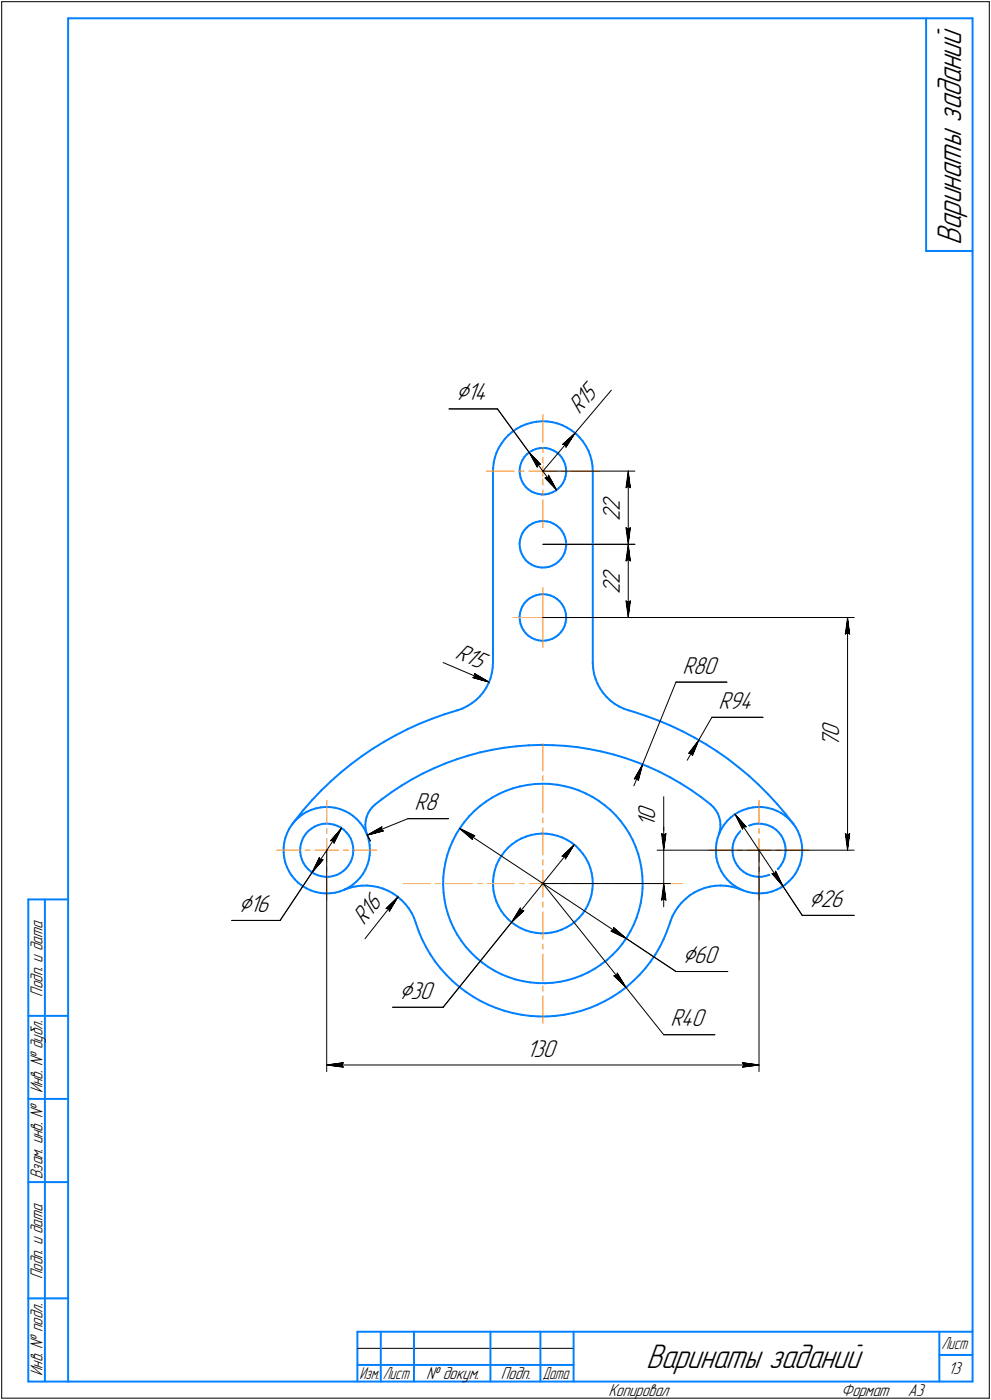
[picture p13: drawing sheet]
<svg xmlns="http://www.w3.org/2000/svg" width="298mm" height="421mm" viewBox="0 0 298 421" stroke-linecap="round" stroke-linejoin="round" font-family="sans-serif">
<defs><g id="words">
<g font-size="10.9">
<text x="289" y="73.7" transform="rotate(-90 289 73.7)">Варинаты заданий</text>
<text x="194.3" y="411.5">Варинаты заданий</text>
</g>
<g font-size="8.5">
<text x="137.1" y="120.4">Ç14</text>
<text x="71.7" y="274.3">Ç16</text>
<text x="243.3" y="272.7">Ç26</text>
<text x="205.3" y="289.6">Ç60</text>
<text x="120.1" y="300.4">Ç30</text>
</g>
<g font-size="7.8">
<text x="174.2" y="124.8" transform="rotate(-50 174.2 124.8)">R15</text>
<text x="186.4" y="153.6" transform="rotate(-90 186.4 153.6)">2</text>
<text x="186.4" y="156.8" transform="rotate(-90 186.4 156.8)">2</text>
<text x="186.4" y="178.8" transform="rotate(-90 186.4 178.8)">2</text>
<text x="186.4" y="175.6" transform="rotate(-90 186.4 175.6)">2</text>
<text x="136.6" y="197.9" transform="rotate(23 136.6 197.9)">R15</text>
<text x="205.3" y="202.6">R80</text>
<text x="216.1" y="213.2">R94</text>
<text x="252.3" y="221.6" transform="rotate(-90 252.3 221.6)">0</text>
<text x="252.3" y="224.8" transform="rotate(-90 252.3 224.8)">7</text>
<text x="124.7" y="243.7">R8</text>
<text x="197.1" y="248.7" transform="rotate(-90 197.1 248.7)">1</text>
<text x="197.1" y="246.6" transform="rotate(-90 197.1 246.6)">0</text>
<text x="109.6" y="278.5" transform="rotate(-52 109.6 278.5)">R16</text>
<text x="201.6" y="308.6">R40</text>
<text x="158.3" y="317.8">130</text>
</g>
<g font-size="5.5">
<text x="12.8" y="299.7" transform="rotate(-90 12.8 299.7)">Подп. и дата</text>
<text x="12.8" y="328.8" transform="rotate(-90 12.8 328.8)">Инв. № дубл.</text>
<text x="12.8" y="354.6" transform="rotate(-90 12.8 354.6)">Взам. инв. №</text>
<text x="12.8" y="384.7" transform="rotate(-90 12.8 384.7)">Подп. и дата</text>
<text x="12.8" y="413.8" transform="rotate(-90 12.8 413.8)">Инв. № подл.</text>
<text x="285.1" y="413.3">13</text>
<text x="128.2" y="414.8">№ докум.</text>
<text x="150.6" y="414.8">Подп.</text>
<text x="183" y="419.8">Копировал</text>
<text x="253" y="419.8">Формат</text>
<text x="273" y="419.8">A3</text>
</g>
<g font-size="5.4">
<text x="283.1" y="405.8">Лист</text>
<text x="108.1" y="414.8">Изм.</text>
<text x="115.1" y="414.8">Лист</text>
<text x="163.1" y="414.8">Дата</text>
</g>
</g></defs>
<g fill="none" stroke="#0080ff" stroke-width=".59">
<path d="M20.5 5.5v410zM20.5 5.5h272zM278.5 5.5v70zM292.5 5.5v410zM278.5 75.5h14zM148.5 139.2l-.2 1.6zM148.8 137.7l-.3 1.5zM149.3 136.1l-.5 1.6zM150 134.7l-.7 1.4zM150.8 133.3l-.8 1.4zM151.8 132.1l-1 1.2zM152.9 130.9l1.2-1z"/>
<path d="M152.9 130.9l-1.1 1.2zM154.1 129.9l1.3-1zM155.4 128.9l1.4-.7zM156.7 139.4l-.3 1zM156.8 128.2l1.4-.6zM157.1 138.4l-.4 1zM157.7 137.5l-.6 .9zM158.2 127.6l1.6-.5zM158.4 136.7l.9-.7zM158.4 136.7l-.7 .8zM159.3 136l.9-.6zM159.8 127.1l1.5-.3z"/>
<path d="M160.2 135.4l1-.4zM161.2 135l1.1-.2zM161.3 126.8l1.6-.1zM162.3 134.8l1.1-.1zM162.9 126.7h1.6zM163.4 134.7l1.1 .1zM164.5 134.8l1 .3zM164.5 126.7l1.6 .3zM165.5 135.1l1 .4zM166.1 127l1.5 .3zM166.5 135.5l.9 .6zM167.4 136.1l.9 .7z"/>
<path d="M167.6 127.3l1.5 .6zM168.3 136.8l.7 .8zM169 137.6l.5 1zM169.1 127.9l1.5 .7zM169.5 138.6l.4 1zM169.9 139.6l.3 1zM170.6 128.6l1.3 .9zM171.9 129.5l1.3 .9zM173.2 130.4l1.1 1.1zM174.3 131.5l1 1.3zM175.3 132.8l.9 1.3zM176.2 134.1l.8 1.4z"/>
<path d="M177 135.5l.5 1.5zM177.5 137l.4 1.6zM177.9 138.6l.3 1.5zM148.3 141.7v57.6zM148.3 140.8v.9zM156.3 141.5v1.1zM156.3 142.6l.2 1zM156.4 140.4l-.1 1.1zM156.5 143.6l.4 1.1zM156.9 144.7l.6 .9zM157.5 145.6l.6 .9zM157.7 159.5l-.6 .9z"/>
<path d="M158.1 146.5l.8 .7zM158.4 158.7l.9-.8zM158.4 158.7l-.7 .8zM158.9 147.2l1 .6zM159.3 157.9l.9-.5zM159.9 147.8l.9 .5zM160.2 157.4l1-.4zM160.8 148.3l1.1 .2zM161.2 157l1.1-.2zM161.9 148.5l1 .2zM162.3 156.8l1.1-.1zM162.9 148.7h1.1z"/>
<path d="M163.4 156.7l1.1 .1zM164 148.7l1.1-.2zM164.5 156.8l1 .3zM165.1 148.5l1-.4zM165.5 157.1l1 .4zM166.1 148.1l1-.5zM166.5 157.5l.9 .6zM167.1 147.6l.8-.7zM167.4 158.1l.9 .7zM168.3 158.8l.7 .8zM168.7 146.1l-.8 .8zM169 159.6l.5 1z"/>
<path d="M169.3 145.2l-.6 .9zM169.8 144.2l-.5 1zM170.1 143.2l-.3 1zM170.2 140.6l.1 1.1zM170.3 142.1l-.2 1.1zM170.3 141.7v.4zM178.2 140.1l.1 1.6zM178.3 141.7v57.6zM156.3 163.5v1.1zM156.3 164.6l.2 1.1zM156.4 162.4l-.1 1.1zM156.5 165.7l.4 1z"/>
<path d="M156.7 161.4l-.3 1zM156.9 166.7l.6 .9zM157.1 160.4l-.4 1zM157.5 167.6l.6 .9zM158.1 168.5l.8 .7zM158.9 169.2l1 .6zM159.3 180l.9-.6zM159.9 169.8l.9 .5zM160.2 179.4l1-.4zM160.8 170.3l1.1 .3zM161.2 179l1.1-.2zM161.9 170.6l1 .1z"/>
<path d="M162.3 178.8l1.1-.1zM162.9 170.7l1.1-.1zM163.4 178.7l1.1 .1zM164 170.6l1.1-.1zM164.5 178.8l1 .3zM165.1 170.5l1-.4zM165.5 179.1l1 .4zM166.1 170.1l1-.5zM166.5 179.5l.9 .6zM167.1 169.6l.8-.7zM168.7 168.1l-.8 .8zM169.3 167.2l-.6 .9z"/>
<path d="M169.5 160.6l.4 .9zM169.8 166.2l-.5 1zM169.9 161.5l.3 1.1zM170.1 165.2l-.3 1zM170.2 162.6l.1 1.1zM170.3 164.1l-.2 1.1zM170.3 163.7v.4zM148.3 199.3l-.1 1.5zM156.3 185.5v1.1zM156.3 186.6l.2 1.1zM156.4 184.4l-.1 1.1zM156.5 187.7l.4 1z"/>
<path d="M156.7 183.3l-.3 1.1zM156.9 188.7l.6 .9zM157.1 182.4l-.4 .9zM157.5 189.6l.6 .9zM157.7 181.4l-.6 1zM158.1 190.5l.8 .7zM158.4 180.6l.9-.6zM158.4 180.6l-.7 .8zM158.9 191.2l1 .6zM159.9 191.8l.9 .5zM160.8 192.3l1.1 .3zM161.9 192.6l1 .1z"/>
<path d="M162.9 192.7h1.1zM164 192.7l1.1-.3zM165.1 192.4l1-.3zM166.1 192.1l1-.5zM167.1 191.6l.8-.7zM167.4 180.1l.9 .7zM168.3 180.8l.7 .8zM168.7 190.1l-.8 .8zM169 181.6l.5 .9zM169.3 189.2l-.6 .9zM169.5 182.5l.4 1.1zM169.8 188.3l-.5 .9z"/>
<path d="M169.9 183.6l.3 1zM170.1 187.2l-.3 1.1zM170.2 184.6l.1 1.1zM170.3 186.1l-.2 1.1zM170.3 185.7v.4zM178.3 199.5l.1 1.6zM178.3 199.3v.2zM122.5 219.3l3.6-1.6zM126.1 217.7l3.7-1.5zM129.8 216.2l3.8-1.4zM133.6 214.8l3.8-1.1zM137.4 213.7l.2-.1z"/>
<path d="M137.6 213.6l1.5-.5zM139.1 213.1l1.4-.8zM140.5 212.3l1.4-.8zM141.9 211.5l1.3-1zM143.2 210.5l1.1-1.1zM145.3 208.2l-1 1.2zM146.2 206.8l-.9 1.4zM146.9 205.4l-.7 1.4zM147.5 204l-.6 1.4zM147.9 202.4l-.4 1.6zM148.2 200.8l-.3 1.6zM178.4 201.1l.2 1.5z"/>
<path d="M178.6 202.6l.5 1.6zM179.1 204.2l.6 1.5zM179.7 205.7l.8 1.4zM180.5 207.1l.9 1.3zM181.4 208.4l1 1.2zM182.4 209.6l1.2 1.1zM183.6 210.7l1.2 1zM184.8 211.7l1.4 .8zM186.2 212.5l1.4 .6zM187.6 213.1l1.5 .6zM189.1 213.7l1.5 .4zM190.6 214.1l3.8 1.2z"/>
<path d="M194.4 215.3l3.7 1.4zM198.1 216.7l3.7 1.6zM201.8 218.3l3.6 1.7zM96.6 237.7l2.9-2.7zM96.6 237.7l-2.7 2.9zM99.5 235l3-2.7zM102.5 232.3l3.1-2.5zM105.6 229.8l3.2-2.3zM108.8 227.5l3.3-2.3zM112.1 225.2l3.4-2.1zM115.5 223.1l3.5-2zM117.7 238.3l3.1-2z"/>
<path d="M119 221.1l3.5-1.8zM120.8 236.3l3.2-1.9zM124 234.4l3.2-1.8zM127.2 232.6l3.3-1.5zM130.5 231.1l3.4-1.5zM133.9 229.6l3.5-1.3zM137.4 228.3l3.4-1.1zM140.8 227.2l3.6-.9zM144.4 226.3l3.6-.8zM148 225.5l3.6-.6zM148 239.9l2-1.1zM150 238.8l2.1-.9z"/>
<path d="M151.6 224.9l3.7-.4zM152.1 237.9l2.1-.8zM154.2 237.1l2.1-.6zM155.3 224.5l3.7-.3zM156.3 236.5l2.3-.4zM158.6 236.1l2.2-.3zM159 224.2l3.6-.2zM160.8 235.8l2.3-.1zM162.6 224l3.7 .1zM163.1 235.7l2.2 .1zM165.3 235.8l2.3 .2zM166.3 224.1l3.7 .2z"/>
<path d="M167.6 236l2.2 .4zM169.8 236.4l2.2 .6zM170 224.3l3.7 .4zM172 237l2.1 .7zM173.7 224.7l3.6 .6zM174.1 237.7l2 .9zM176.1 238.6l2 1zM177.3 225.3l3.6 .7zM178.1 239.6l1.9 1.2zM180.9 226l3.6 .9zM184.5 226.9l3.5 1.1zM188 228l3.5 1.2z"/>
<path d="M191.5 229.2l3.4 1.3zM194.9 230.5l3.3 1.6zM198.2 232.1l3.3 1.7zM201.5 233.8l3.2 1.8zM204.7 235.6l3.1 2zM205.4 220l3.5 1.9zM207.8 237.6l3 2.1zM208.9 221.9l3.4 2zM210.8 239.7l2.9 2.2zM212.3 223.9l3.4 2.1zM215.7 226l3.3 2.3zM219 228.3l3.1 2.5z"/>
<path d="M222.1 230.8l3.1 2.5zM225.2 233.3l2.9 2.7zM228.1 236l2.9 2.8zM231 238.8l2.7 3zM85.3 254.9v1.5zM85.3 256.4l.2 1.5zM85.5 253.4l-.2 1.5zM85.5 257.9l.3 1.4zM85.8 259.3l.5 1.4zM85.8 252l-.3 1.4zM86.3 250.6l-.5 1.4zM87 249.3l-.7 1.3z"/>
<path d="M87.8 248l-.8 1.3zM88.7 246.9l1.1-1zM88.7 246.9l-.9 1.1zM88.7 246.8l-.9 1.1zM89.8 245.9l1.1-1zM90.3 255v1.2zM90.3 256.2l.1 1.1zM90.4 257.3l.4 1.1zM90.5 253.9l-.2 1.1zM90.8 258.4l.4 1.1zM90.8 252.8l-.3 1.1zM90.9 244.9l1.3-.7z"/>
<path d="M91.2 259.5l.7 1zM91.2 243.6l-2.5 3.2zM91.3 251.7l-.5 1.1zM92 250.7l-.7 1zM92.2 244.2l1.4-.6zM92.8 249.9l.9-.7zM92.8 249.9l-.8 .8zM93.6 243.6l1.4-.5zM93.7 249.2l1-.6zM93.9 240.6l-2.7 3zM94.7 248.6l1.1-.5zM95 243.1l1.4-.3z"/>
<path d="M95.8 248.1l1.1-.3zM96.4 242.8l1.5-.1zM96.9 247.8l1.1-.1zM97.9 242.7h1.5zM98 247.7l1.2 .1zM99.2 247.8l1.1 .2zM99.4 242.7l1.5 .3zM100.3 248l1.1 .4zM100.9 243l1.4 .3zM101.4 248.4l1 .5zM102.3 243.3l1.4 .6zM102.4 248.9l1 .7z"/>
<path d="M103.4 249.6l.8 .8zM103.7 243.9l1.3 .7zM104.2 250.4l.7 .9zM104.9 251.3l.6 1zM105 244.6l1.2 .8zM105.4 259.3l-.6 1zM105.5 252.3l.4 1.1zM105.9 258.2l-.5 1.1zM105.9 253.4l.3 1.2zM106.1 257.1l-.2 1.1zM106.2 254.6l.1 1.1zM106.2 245.4l1.1 1z"/>
<path d="M106.3 255.9l-.2 1.2zM106.3 255.7v.2zM107.3 246.4l1 1.1zM108.3 247.5l.9 1.2zM109.2 248.7l.7 1.3zM109.9 248v1.2zM109.9 250l.6 1.3zM109.9 249.2l.3 1.1zM110 246.9l-.1 1.1zM110.2 250.3l.2 .7zM110.2 245.7l-.2 1.2zM110.5 251.3l.4 1.5z"/>
<path d="M110.7 244.6l-.5 1.1zM110.9 252.8l.3 1.4zM110.9 258.7l-.4 1.4zM111.2 254.2l.1 1.5zM111.2 257.3l-.3 1.4zM111.3 255.8l-.1 1.5zM111.3 255.8h.1M111.3 243.7l-.6 .9zM112 242.7l.8-.8zM112 242.7l-.7 1zM112.8 241.9l1.9-1.4zM114.7 240.5l3-2.2z"/>
<path d="M133.9 259.4l-.3 2.2zM134.5 257.2l-.6 2.2zM135.2 255.1l-.7 2.1zM136.1 253l-.9 2.1zM137.1 251l-1 2zM138.3 249.1l-1.2 1.9zM139.6 247.3l-1.3 1.8zM141.1 245.5l-1.5 1.8zM142.6 243.9l1.7-1.5zM142.6 243.9l-1.5 1.6zM144.3 242.4l1.8-1.3zM146.1 241.1l1.9-1.2z"/>
<path d="M150 258.7l-.7 1.4zM150.8 257.3l-.8 1.4zM151.8 256.1l-1 1.2zM152.9 254.9l1.2-1zM152.9 254.9l-1.1 1.2zM154.1 253.9l1.3-1zM155.4 252.9l1.4-.7zM156.8 252.2l1.4-.6zM158.2 251.6l1.6-.5zM159.8 251.1l1.5-.3zM161.3 250.8l1.6-.1zM162.9 250.7h1.6z"/>
<path d="M164.5 250.7l1.6 .3zM166.1 251l1.5 .4zM167.6 251.4l1.5 .5zM169.1 251.9l1.5 .7zM170.6 252.6l1.3 .8zM171.9 253.4l1.3 1zM173.2 254.4l1.1 1.2zM174.3 255.6l1 1.2zM175.3 256.8l.9 1.3zM176.2 258.1l.8 1.4zM177 259.5l.5 1.5zM180 240.8l1.9 1.4z"/>
<path d="M181.9 242.2l1.7 1.4zM183.6 243.6l1.6 1.6zM185.2 245.2l1.4 1.7zM186.6 246.9l1.4 1.9zM188 248.8l1.2 1.9zM189.2 250.7l1.1 1.9zM190.3 252.6l.9 2.1zM191.2 254.7l.7 2.1zM191.9 256.8l.6 2.2zM192.5 259l.4 2.2zM213.7 241.9l.8 .8zM214.5 242.7l.8 1z"/>
<path d="M215.3 243.7l.6 .9zM215.3 254.9v1.5zM215.3 256.4l.1 1.5zM215.4 257.9l.4 1.4zM215.5 253.4l-.2 1.5zM215.8 259.3l.5 1.4zM215.8 252l-.3 1.4zM215.9 244.6l.4 1.1zM216.3 245.7l.3 1.2zM216.3 250.6l-.5 1.4zM216.4 250.3l-.2 .7zM216.6 246.9l.1 1.1z"/>
<path d="M216.6 249.2l-.2 1.1zM216.7 248l-.1 1.2zM217 249.3l-.7 1.3zM217.8 248l-.8 1.3zM218.7 246.9l1.1-1zM218.7 246.9l-.9 1.1zM219.8 245.9l1.1-1zM220.3 255v1.2zM220.3 256.2l.1 1.1zM220.4 257.3l.4 1.1zM220.5 253.9l-.2 1.1zM220.8 258.4l.4 1.1z"/>
<path d="M220.8 252.8l-.3 1.1zM220.9 244.9l1.3-.7zM221.2 259.5l.7 1zM221.3 251.7l-.5 1.1zM222 250.7l-.7 1zM222.2 244.2l1.4-.6zM222.8 249.9l.9-.7zM222.8 249.9l-.8 .8zM223.6 243.6l1.4-.5zM223.7 249.2l1-.6zM224.7 248.6l1.1-.5zM225 243.1l1.4-.3z"/>
<path d="M225.8 248.1l1.1-.3zM226.4 242.8l1.5-.1zM226.9 247.8l1.1-.1zM227.9 242.7h1.5zM228 247.7l1.2 .1zM229.2 247.8l1.1 .2zM229.4 242.7l1.4 .3zM230.3 248l1.1 .4zM230.8 243l1.5 .3zM231.4 248.4l1.1 .5zM232.3 243.3l1.4 .6zM232.5 248.9l.9 .7z"/>
<path d="M233.4 249.6l.8 .8zM233.7 243.9l1.3 .7zM233.7 241.8l2.6 3zM234.2 250.4l.7 .9zM234.9 251.3l.6 1zM235 244.6l1.2 .8zM235.4 259.3l-.6 1zM235.5 252.3l.4 1.1zM235.9 258.2l-.5 1.1zM235.9 253.4l.3 1.2zM236.1 257.1l-.2 1.1zM236.2 254.6l.1 1.1z"/>
<path d="M236.2 245.4l1.1 1zM236.3 255.9l-.2 1.2zM236.3 255.7v.2zM236.3 244.8l2.4 3.1zM237.3 246.4l1 1.1zM238.3 247.5l.9 1.2zM239.2 248.7l.7 1.3zM239.9 250l.6 1.3zM240.5 251.3l.4 1.5zM240.9 252.8l.3 1.4zM240.9 258.7l-.4 1.4zM241.2 254.2l.1 1.5z"/>
<path d="M241.2 257.3l-.3 1.4zM241.3 255.8l-.1 1.5zM241.3 255.8h.1M8.5 270.5v145zM8.5 270.5h12zM13.5 270.5v145zM86.3 260.7l.6 1.3zM86.9 262l.8 1.3zM87.7 263.3l.9 1.2zM88.6 264.5l1.1 1zM89.7 265.5l1.2 .9zM90.9 266.4l1.3 .8z"/>
<path d="M91.9 260.5l.7 .9zM92.2 267.2l1.3 .6zM92.6 261.4l.9 .7zM93.5 267.8l1.4 .5zM93.5 262.1l1 .7zM94.5 262.8l1 .4zM94.9 268.3l1.5 .3zM95.5 263.2l1.1 .3zM96.4 268.6l1.4 .1zM96.6 263.5l1.2 .2zM97.8 268.7l1.5-.1zM97.8 263.7h1.2z"/>
<path d="M99 263.7l1.1-.2zM99.3 268.6l1.5-.1zM100.1 263.5l1.2-.4zM100.8 268.5l1.4-.4zM101.3 263.1l1-.5zM102.2 268.1l1.4-.6zM102.3 262.6l1-.6zM103.3 262l.8-.8zM103.4 267.6l.5-.2zM103.6 267.5l1.3-.6zM103.9 267.4l1.6-.5zM104.8 260.3l-.7 .9z"/>
<path d="M104.9 266.9l1.3-.9zM105.5 266.9l1.6-.3zM106.2 266l1.1-1zM107.1 266.6l1.6-.2zM108.3 264l-1 1zM108.7 266.4l1.7-.1zM109.2 262.8l-.9 1.2zM109.9 261.5l-.7 1.3zM110.4 266.3l1.6 .2zM110.5 260.1l-.6 1.4zM112 266.5l1.6 .3zM113.6 266.8l1.6 .5z"/>
<path d="M115.2 267.3l1.5 .6zM116.7 267.9l1.5 .8zM118.2 268.7l1.3 .9zM119.5 269.6l1.2 1.1zM120.7 270.7l1.2 1.2zM121.9 271.9l1 1.2zM122.9 273.1l.9 1.4zM123.8 274.5l.7 1.5zM124.5 276l.6 1.6zM125.1 277.6l.8 2.4zM133.3 266.1l.1 2.3zM133.3 263.9v2.2z"/>
<path d="M133.4 268.4l.3 2.2zM133.6 261.6l-.3 2.3zM133.7 270.6l.4 2.2zM134.1 272.8l.6 2.2zM134.7 275l.8 2.1zM135.5 277.1l.9 2zM136.4 279.1l1.1 2zM148.3 264.8v1.6zM148.3 266.4l.1 1.6zM148.4 268l.4 1.5zM148.5 263.2l-.2 1.6zM148.8 269.5l.5 1.6z"/>
<path d="M148.8 261.7l-.3 1.5zM149.3 271.1l.6 1.4zM149.3 260.1l-.5 1.6zM149.9 272.5l.8 1.4zM150.7 273.9l.9 1.3zM151.6 275.2l1.1 1.2zM152.7 276.4l1.2 1zM153.9 277.4l1.3 .9zM155.2 278.3l1.4 .8zM156.6 279.1l1.4 .7zM158 279.8l1.6 .4zM169 279.6l1.4-.7z"/>
<path d="M170.4 278.9l1.3-.8zM171.7 278.1l1.3-1zM173 277.1l1.2-1.1zM175.2 274.8l-1 1.2zM176.1 273.5l-.9 1.3zM176.8 272.1l-.7 1.4zM177.5 270.6l-.7 1.5zM177.5 261l.4 1.6zM177.9 269.1l-.4 1.5zM177.9 262.6l.3 1.5zM178.1 267.5l-.2 1.6zM178.2 264.1l.1 1.6z"/>
<path d="M178.3 265.9l-.2 1.6zM178.3 265.7v.2zM190.6 278l-1 2zM191.5 275.9l-.9 2.1zM192.2 273.8l-.7 2.1zM192.7 271.6l-.5 2.2zM192.9 261.2l.3 2.2zM193 269.4l-.3 2.2zM193.2 263.4l.1 2.3zM193.3 267.1l-.3 2.3zM193.3 265.7v1.4zM201.5 277.6l-.9 2.5z"/>
<path d="M201.5 277.6h.1M201.6 277.1l-.1 .5zM202.2 275.5l-.6 1.6zM203 274.1l-.8 1.4zM203.9 272.8l-.9 1.3zM205 271.5l1.2-1.2zM205 271.5l-1.1 1.3zM206.2 270.3l1.2-1zM207.4 269.3l1.4-.9zM208.8 268.4l1.5-.7zM210.3 267.7l1.5-.6zM211.8 267.1l1.6-.4z"/>
<path d="M213.4 266.7l1.7-.3zM215.1 266.4l1.6-.1zM216.3 260.7l.6 1.3zM216.7 266.3l1.7 .1zM216.9 262l.8 1.3zM217.7 263.3l1 1.2zM218.4 266.4l1.6 .3zM218.7 264.5l1 1zM219.7 265.5l1.2 .9zM220 266.7l1.6 .4zM220.9 266.4l1.3 .8zM221.6 267.1l1.5 .5z"/>
<path d="M221.9 260.5l.7 .9zM222.2 267.2l1.3 .6zM222.6 261.4l.9 .7zM223.5 267.8l1.4 .5zM223.5 262.1l1 .7zM224.5 262.8l1.1 .4zM224.9 268.3l1.5 .3zM225.6 263.2l1.1 .3zM226.4 268.6l1.4 .1zM226.7 263.5l1.1 .2zM227.8 268.7l1.5-.1zM227.8 263.7h1.2z"/>
<path d="M229 263.7l1.1-.2zM229.3 268.6l1.5-.1zM230.1 263.5l1.1-.4zM230.8 268.5l1.4-.4zM231.2 263.1l1.1-.5zM232.2 268.1l1.4-.6zM232.3 262.6l1-.6zM233.3 262l.8-.8zM233.6 267.5l1.3-.6zM234.8 260.3l-.7 .9zM234.9 266.9l1.3-.9zM236.2 266l1.1-1z"/>
<path d="M238.3 264l-1 1zM239.2 262.8l-.9 1.2zM239.9 261.5l-.7 1.3zM240.5 260.1l-.6 1.4zM125.9 280l1 2.4zM126.9 282.4l1.2 2.4zM128.1 284.8l1.3 2.2zM129.4 287l1.5 2.2zM130.9 289.2l1.6 2zM132.5 291.2l1.7 2zM134.2 293.2l1.8 1.8zM136 295l2 1.7z"/>
<path d="M137.5 281.1l1.3 1.9zM138 296.7l2.1 1.6zM138.8 283l1.3 1.8zM140.1 298.3l2.1 1.4zM140.1 284.8l1.5 1.7zM141.6 286.5l1.7 1.5zM142.2 299.7l2.3 1.3zM143.3 288l1.7 1.5zM145 289.5l1.8 1.3zM146.8 290.8l2 1.2zM148.8 292l1.9 1zM150.7 293l2.2 .8z"/>
<path d="M152.9 293.8l2.1 .8zM155 294.6l2.2 .5zM157.2 295.1l2.2 .3zM159.4 295.4l2.2 .3zM159.6 280.2l1.5 .3zM161.1 280.5l1.6 .2zM161.6 295.7h2.3zM162.7 280.7h1.6zM163.9 295.7l2.3-.1zM164.3 280.7l1.6-.2zM165.9 280.5l1.5-.4zM166.2 295.6l2.2-.3z"/>
<path d="M167.4 280.1l1.6-.5zM168.4 295.3l2.2-.5zM170.6 294.8l2.2-.6zM172.8 294.2l2.1-.8zM174.9 293.4l2-1zM176.9 292.4l2-1.1zM178.9 291.3l1.9-1.2zM180.8 290.1l1.7-1.4zM182.5 288.7l1.7-1.5zM184.2 299.8l2.2-1.5zM185.8 285.6l-1.6 1.6zM186.4 298.3l2.1-1.5z"/>
<path d="M187.2 283.8l-1.4 1.8zM188.5 282l-1.3 1.8zM188.5 296.8l2-1.8zM189.6 280l-1.1 2zM190.5 295l1.8-1.8zM194.1 291.3l-1.8 1.9zM195.6 289.2l-1.5 2.1zM197.1 287.1l-1.5 2.1zM198.4 284.8l-1.3 2.3zM199.6 282.5l-1.2 2.3zM200.6 280.1l-1 2.4zM8.5 305.5h12z"/>
<path d="M144.5 301l2.3 1.2zM146.8 302.2l2.4 .9zM149.2 303.1l2.5 .9zM151.7 304l2.5 .7zM154.2 304.7l2.6 .5zM156.8 305.2l2.5 .3zM159.3 305.5l2.6 .2zM161.9 305.7h2.6zM164.5 305.7l2.6-.2zM167.1 305.5l2.6-.3zM169.7 305.2l2.6-.5zM172.3 304.7l2.5-.7z"/>
<path d="M174.8 304l2.4-.8zM177.2 303.2l2.5-1zM179.7 302.2l2.3-1.2zM182 301l2.2-1.2zM8.5 330.5h12zM8.5 355.5h12zM8.5 390.5h12zM8.5 415.5h12zM20.5 415.5h272zM107.5 400.5h185zM107.5 400.5v15zM107.5 410.5h7z"/>
<path d="M114.5 400.5v15zM114.5 410.5h10zM124.5 400.5v15zM124.5 410.5h23zM147.5 400.5v15zM147.5 410.5h15zM162.5 400.5v15zM162.5 410.5h10zM172.5 400.5v15zM282.5 400.5v15zM282.5 407.5h10z"/>
</g>
<g fill="none" stroke="#ff8080" stroke-width=".3">
<path d="M162.5 265.7l.8 .7zM162.8 265.7l.5 .5zM163 265.7l.3 .2zM163.3 265.5l.2 .2zM163.3 265.5l-.3 .2zM163.3 265.9l.2-.2zM163.3 265.2l.5 .5zM163.3 265.2l-.5 .5zM163.3 266.2l.5-.5zM163.3 265l.7 .7zM163.3 265l-.8 .7zM163.3 266.4l.7-.7z"/>
<path d="M163.5 265.7h.3zM163.8 265.7h.2z"/>
</g>
<g fill="none" stroke="#ff8000" stroke-width=".3">
<path d="M163.3 124.7v8.4zM163.3 134.5v1.6zM163.3 137.5v4.2zM146.3 141.7h8.3zM156.1 141.7h1.5zM159.1 141.7h4.2zM163.3 150.4v8.3zM163.3 147.4v1.5zM163.3 141.7v4.2zM163.3 141.7h4.1zM169 141.7h1.4zM171.9 141.7h8.4z"/>
<path d="M163.3 176.7v9zM154.3 185.7h9zM163.3 185.7v9zM163.3 185.7h9zM163.3 223.7v8.2zM163.3 233.3v1.6zM163.3 236.3v8.2zM83.3 255.7h7zM91.8 255.7h1.5zM94.8 255.7h3.5zM98.3 255.7v3.5zM98.3 240.7v7z"/>
<path d="M98.3 249.2v1.5zM98.3 252.2v3.5zM98.3 255.7h3.5zM103.3 255.7h1.5zM106.3 255.7h7zM163.3 246v1.5zM163.3 249v8.1zM163.3 258.6v1.5zM213.3 255.7h7zM221.8 255.7h1.5zM224.7 255.7h3.6zM228.3 255.7v3.5z"/>
<path d="M228.3 240.7v7zM228.3 249.2v1.5zM228.3 252.2v3.5zM228.3 255.7h3.5zM233.3 255.7h1.5zM236.3 255.7h6.9zM98.3 263.7v7zM98.3 260.7v1.5zM121.3 265.7h8.1zM130.9 265.7h1.5zM133.9 265.7h8.2zM143.6 265.7h1.4z"/>
<path d="M146.6 265.7h8.1zM156.2 265.7h1.5zM159.2 265.7h4.1zM163.3 261.6v4.1zM163.3 274.3v8.1zM163.3 271.3v1.5zM163.3 265.7v4.1zM163.3 265.7h4zM168.8 265.7h1.5zM171.8 265.7h8.2zM181.5 265.7h1.5zM184.5 265.7h8.1z"/>
<path d="M194.1 265.7h1.5zM197.1 265.7h8.2zM228.3 263.7v7zM228.3 260.7v1.5zM163.3 299.6v8.1zM163.3 296.5v1.6zM163.3 286.9v8.2zM163.3 283.9v1.5z"/>
</g>
<g fill="none" stroke="#000" stroke-width=".3">
<path d="M.5 .5v420zM.5 .5h297zM297.5 .5v420zM183.9 117.3l-11 13zM135 123h14.6zM149.6 123l9.5 13.1zM159.1 136.1l3.5 3.6zM159.1 136.1l2.4 4.4zM159.1 136.1l8.3 11.3zM161.8 139.7h.8zM161.8 139.7l-.3 .8zM169.2 133.6l.9 .1z"/>
<path d="M169.2 133.6l3.7-3.3zM170.1 133.7l.1 .8zM172.9 130.3l-2.7 4.2zM172.9 130.3l-9.6 11.4zM163.3 141.7h27.6zM163.9 143.7l3.5 3.7zM163.9 143.7h.9zM165 142.9l-.2 .8zM165 142.9l2.4 4.5zM188.3 158.7l.6 5zM188.3 158.7l.6 .5zM188.3 146.7l.6-.5z"/>
<path d="M188.9 159.2l.7-.5zM188.9 141.7l.7 5zM188.9 146.2l.7 .5zM188.9 141.7l-.6 5zM188.9 141.7v22zM189.6 158.7l-.7 5zM163.3 163.7h27.6zM188.3 168.7l.6-.5zM188.9 163.7l.7 5zM188.9 168.2l.7 .5zM188.9 163.7l-.6 5zM188.9 163.7v22z"/>
<path d="M133.3 199.3l13.8 5.8zM163.3 185.7h93.6zM163.3 185.7h27.6zM188.3 180.7l.6 5zM188.3 180.7l.6 .5zM188.9 181.2l.7-.5zM189.6 180.7l-.7 5zM254.2 190.7l.7-.5zM254.9 185.7l.6 5zM254.9 190.2l.6 .5zM254.9 185.7l-.7 5zM254.9 185.7v70z"/>
<path d="M142.2 203.8l4.9 1.3zM142.2 203.8l.7-.4zM142.7 202.6l.2 .8zM142.7 202.6l4.4 2.5zM203.3 205.1h15.3zM203.3 205.1l-10 24.8zM214.1 215.7h15.3zM214.1 215.7l-4 6.9zM190.8 234.3l.8-.2zM191.6 234.1l.4 .6zM193.3 229.9l-2.5 4.4zM193.3 229.9l-1.3 4.8z"/>
<path d="M193.3 229.9l-2.7 6.4zM199.6 239.6v11.1zM207.1 226.6l.8-.1zM207.9 226.5l.3 .7zM210.1 222.6l-3 4zM210.1 222.6l-1.9 4.6zM210.1 222.6l-3.4 6zM96.1 257.9l-2.2 4.5zM96.1 257.9l.3 .7zM96.4 258.6h.8zM97.2 258.6l-3.3 3.8zM98.3 255.7v66.6z"/>
<path d="M99.4 252.9l.8-.1zM100.2 252.8l.3 .8zM102.7 249l-2.2 4.6zM102.7 249l-3.3 3.9zM102.7 249l-8.8 13.4zM110.4 251l.5 1.1zM110.4 251.2l4.5-2.5zM110.4 251.2l4.9-1.3zM110.4 251.2l12.3-5zM110.9 252.1l.5 .8zM114.6 249.5l.7 .4zM114.9 248.7l-.3 .8z"/>
<path d="M122.7 246.2h12.2zM138.3 249.2l4.5 2.2zM138.3 249.2l3.8 3.3zM138.3 249.2l50 33zM142 251.6l.8-.2zM142 251.6l.1 .9zM169 257.5h.8zM169 257.5l3.7-3.5zM169.8 257.5l.3 .8zM172.7 254l-2.6 4.3zM172.7 254l-18.9 23.4zM197.6 255.7h30.7z"/>
<path d="M199 250.7l.6 .5zM199 250.7l.6 5zM199.6 250.7v5zM199.6 251.2l.7-.5zM199.6 248.7v7zM199.6 255.7v10zM200.3 250.7l-.7 5zM221.1 244.9l3.3 3.8zM221.1 244.9l2.2 4.5zM221.1 244.9l14.4 21.6zM223.6 248.6l.8 .1zM223.6 248.6l-.3 .8z"/>
<path d="M228.3 255.7v66.6zM228.3 255.7h28.6zM254.2 250.7l.7 5zM254.2 250.7l.7 .5zM254.9 251.2l.6-.5zM255.5 250.7l-.6 5zM69.7 276.8h14.5zM93.9 262.4l-9.7 14.4zM116.1 273.3h.8zM116.1 273.3l3.6-3.6zM116.9 273.3l.2 .8zM119.7 269.7l-2.6 4.4z"/>
<path d="M119.7 269.7l-9.9 12.6zM153.8 277.4l-20.5 25.5zM153.8 277.4l3.7-3.5zM156.5 273.1l-2.7 4.3zM156.5 273.1l.2 .8zM156.7 273.9h.8zM163.3 265.7h38.3zM163.3 265.7l25 31.3zM184.5 278.9v.9zM184.5 278.9l3.8 3.3zM199 270.7l.6-.5zM199.6 265.7l-.6 5z"/>
<path d="M199.6 270.2l.7 .5zM199.6 265.7l.7 5zM199.6 265.7v7zM232.2 262.7l3.3 3.8zM232.2 262.7l.8 .1zM233.3 262l-.3 .8zM233.3 262l2.2 4.5zM235.5 266.5l5.8 8.8zM241.3 275.3h15.6zM183.8 280l4.5 2.2zM183.8 280l.7-.2zM184.6 293.5l3.7 3.5z"/>
<path d="M184.6 293.5h.8zM185.6 292.7l-.2 .8zM185.6 292.7l2.7 4.3zM188.3 297l11.3 14.2zM188.3 282.2l15 10zM203.3 292.2h15.6zM103.3 319.6l-.5 .7zM118.1 302.9h15.2zM199.6 311.2h15.4zM223.3 319.6l.5 .7zM223.3 319.6l5 .7zM98.3 320.3l5-.7z"/>
<path d="M98.3 320.3l5 .6zM98.3 320.3h130zM102.8 320.3l.5 .6zM223.3 320.9l5-.6zM223.8 320.3l-.5 .6zM107.5 405.5h65zM.5 420.5h297z"/>
</g>
<g fill="#fff" stroke="#fff" stroke-width=".3">
<path d="M191.5 241.6h7.1zM191.5 241.6h7.1zM191.5 241.7h7.1zM191.5 241.7h7.1zM191.5 241.8h7.1zM191.5 241.8h7.1zM191.5 241.9h7.1zM191.5 241.9h7.1zM191.5 241.9h7.1zM191.5 242h7.1zM191.5 242h7.1zM191.5 242.1h7.1zM191.5 242.1h7.1zM191.5 242.1h7.1zM191.5 242.2h7.1zM191.5 242.2h7.1zM191.5 242.3h7.1zM191.5 242.3h7.1zM191.5 242.4h7.1zM191.5 242.4h7.1zM191.5 242.4h7.1zM191.5 242.5h7.1zM191.5 242.5h7.1zM191.5 242.6h7.1zM191.5 242.6h7.1zM191.5 242.7h7.1zM191.5 242.7h7.1zM191.5 242.7h7.1zM191.5 242.8h7.1zM191.5 242.8h7.1zM191.5 242.9h7.1zM191.5 242.9h7.1zM191.5 243h7.1zM191.5 243h7.1zM191.5 243h7.1zM191.5 243.1h7.1zM191.5 243.1h7.1zM191.5 243.2h7.1zM191.5 243.2h7.1zM191.5 243.2h7.1zM191.5 243.3h7.1zM191.5 243.3h7.1zM191.5 243.4h7.1zM191.5 243.4h7.1zM191.5 243.5h7.1zM191.5 243.5h7.1zM191.5 243.5h7.1zM191.5 243.6h7.1zM191.5 243.6h7.1zM191.5 243.7h7.1zM191.5 243.7h7.1zM191.5 243.8h7.1zM191.5 243.8h7.1zM191.5 243.8h7.1zM191.5 243.9h7.1zM191.5 243.9h7.1zM191.5 244h7.1zM191.5 244h7.1zM191.5 244.1h7.1zM191.5 244.1h7.1zM191.5 244.1h7.1zM191.5 244.2h7.1zM191.5 244.2h7.1zM191.5 244.3h7.1zM191.5 244.3h7.1zM191.5 244.3h7.1zM191.5 244.4h7.1zM191.5 244.4h7.1zM191.5 244.5h7.1zM191.5 244.5h7.1zM191.5 244.6h7.1zM191.5 244.6h7.1zM191.5 244.6h7.1zM191.5 244.7h7.1zM191.5 244.7h7.1zM191.5 244.8h7.1zM191.5 244.8h7.1zM191.5 244.9h7.1zM191.5 244.9h7.1zM191.5 244.9h7.1zM191.5 245h7.1zM191.5 245h7.1zM191.5 245.1h7.1zM191.5 245.1h7.1zM191.5 245.2h7.1zM191.5 245.2h7.1zM191.5 245.2h7.1zM191.5 245.3h7.1zM191.5 245.3h7.1zM191.5 245.4h7.1zM191.5 245.4h7.1zM191.5 245.4h7.1zM191.5 245.5h7.1zM191.5 245.5h7.1zM191.5 245.6h7.1zM191.5 245.6h7.1zM191.5 245.7h7.1zM191.5 245.7h7.1zM191.5 245.7h7.1zM191.5 245.8h7.1zM191.5 245.8h7.1zM191.5 245.9h7.1zM191.5 245.9h7.1zM191.5 246h7.1zM191.5 246h7.1zM191.5 246h7.1zM191.5 246.1h7.1zM191.5 246.1h7.1zM191.5 246.2h7.1zM191.5 246.2h7.1zM191.5 246.3h7.1zM191.5 246.3h7.1zM191.5 246.3h7.1zM191.5 246.4h7.1zM191.5 246.4h7.1zM191.5 246.5h7.1zM191.5 246.5h7.1zM191.5 246.5h7.1zM191.5 246.6h7.1zM191.5 246.6h7.1zM191.5 246.7h7.1zM191.5 246.7h7.1zM191.5 246.8h7.1zM191.5 246.8h7.1zM191.5 246.8h7.1zM191.5 246.9h7.1zM191.5 246.9h7.1zM191.5 247h7.1zM191.5 247h7.1zM191.5 247.1h7.1zM191.5 247.1h7.1zM191.5 247.1h7.1zM191.5 247.2h7.1zM191.5 247.2h7.1zM191.5 247.3h7.1zM191.5 247.3h7.1zM191.5 247.4h7.1zM191.5 247.4h7.1zM191.5 247.4h7.1zM191.5 247.5h7.1zM191.5 247.5h7.1zM191.5 247.6h7.1zM191.5 247.6h7.1zM191.5 247.6h7.1zM191.5 247.7h7.1zM191.5 247.7h7.1zM191.5 247.8h7.1zM191.5 247.8h7.1zM191.5 247.9h7.1zM191.5 247.9h7.1zM191.5 247.9h7.1zM191.5 248h7.1zM191.5 248h7.1zM191.5 248.1h7.1zM191.5 248.1h7.1zM191.5 248.2h7.1zM191.5 248.2h7.1zM191.5 248.2h7.1zM191.5 248.3h7.1zM191.5 248.3h7.1zM191.5 248.4h7.1zM191.5 248.4h7.1zM191.5 248.5h7.1zM191.5 248.5h7.1zM191.5 248.5h7.1zM191.5 248.6h7.1zM191.5 248.6h7.1zM191.5 248.7h7.1z"/>
<path d="M199.5 265.9h.2zM199.5 266h.2zM199.5 266h.2zM199.5 266.1h.3zM199.5 266.1h.3zM199.4 266.1h.4zM199.4 266.2h.4zM199.4 266.2h.5zM199.4 266.3h.5zM199.4 266.3h.5zM199.3 266.4h.6zM199.3 266.4h.6zM199.3 266.4h.6zM199.3 266.5h.6zM199.3 266.5h.7zM199.3 266.6h.7zM199.3 266.6h.7zM199.3 266.7h.7zM199.2 266.7h.8zM199.2 266.7h.9zM199.2 266.8h.9zM199.2 266.8h.9zM199.2 266.9h.9zM199.1 266.9h1zM199.1 267h1.1zM199.1 267h1.1zM199.1 267h1.1zM199.1 267.1h1.1zM199.1 267.1h1.1zM199.1 267.2h1.1zM199 267.2h1.2zM199 267.3h1.3zM199 267.3h1.3zM199 267.3h1.3zM199 267.4h1.3zM198.9 267.4h1.5zM198.9 267.5h1.5zM198.9 267.5h1.5zM198.9 267.5h1.5zM198.9 267.6h1.5zM198.9 267.6h1.5zM198.9 267.7h1.5zM198.9 267.7h1.5zM198.9 267.8h1.5zM198.9 267.8h1.5zM198.8 267.8h1.6zM198.8 267.9h1.6zM198.8 267.9h1.6zM198.8 268h1.6zM198.8 268h1.6zM198.8 268.1h1.6zM198.8 268.1h1.6zM198.8 268.1h1.6zM198.8 268.2h1.7zM198.8 268.2h1.7zM198.8 268.3h1.7zM198.8 268.3h1.7zM198.8 268.4h1.7zM198.8 268.4h1.7zM198.8 268.4h1.7zM198.8 268.5h1.7zM198.8 268.5h1.7zM198.8 268.6h1.7zM198.8 268.6h1.7zM198.8 268.6h1.7zM198.8 268.7h1.7zM198.7 268.7h1.8zM198.7 268.8h1.8zM198.7 268.8h1.8zM198.7 268.9h1.9zM198.7 268.9h1.9zM198.7 268.9h1.9zM198.7 269h1.9zM198.7 269h1.9zM198.7 269.1h1.9zM198.7 269.1h1.9zM198.7 269.2h1.9zM198.7 269.2h1.9zM198.7 269.2h1.9zM198.7 269.3h1.9zM198.7 269.3h1.9zM198.6 269.4h2zM198.6 269.4h2zM198.6 269.5h2zM198.6 269.5h2zM198.6 269.5h2.1zM198.6 269.6h2.1zM198.6 269.6h2.1zM198.6 269.7h2.1zM198.6 269.7h2.1zM198.6 269.7h2.1zM198.6 269.8h2.1zM198.6 269.8h2.1zM198.6 269.9h2.1zM198.6 269.9h2.1zM198.5 270h2.2zM198.5 270h2.2zM198.5 270h2.2zM198.5 270.1h2.2zM198.5 270.1h2.2zM198.5 270.2h2.2zM198.5 270.2h2.2zM198.5 270.3h2.2zM198.5 270.3h2.2zM198.5 270.3h2.2zM198.5 270.4h2.2zM198.5 270.4h2.2zM198.5 270.5h2.2zM198.5 270.5h2.2zM198.5 270.6h2.3zM198.5 270.6h2.3zM198.5 270.6h2.3zM198.5 270.7h2.3zM198.5 270.7h2.3zM198.5 270.8h2.3zM198.5 270.8h2.3zM198.5 270.8h2.3zM198.4 270.9h2.4zM198.4 270.9h2.4zM198.4 271h2.4zM198.4 271h2.4zM198.4 271.1h2.4zM198.4 271.1h2.4zM198.4 271.1h2.4z"/>
<path d="M198.4 250.2h2.4zM198.4 250.2h2.4zM198.4 250.3h2.4zM198.4 250.3h2.4zM198.4 250.4h2.4zM198.4 250.4h2.4zM198.4 250.4h2.4zM198.4 250.5h2.4zM198.5 250.5h2.3zM198.5 250.6h2.3zM198.5 250.6h2.3zM198.5 250.7h2.3zM198.5 250.7h2.3zM198.5 250.7h2.3zM198.5 250.8h2.3zM198.5 250.8h2.3zM198.5 250.9h2.2zM198.5 250.9h2.2zM198.5 251h2.2zM198.5 251h2.2zM198.5 251h2.2zM198.5 251.1h2.2zM198.5 251.1h2.2zM198.5 251.2h2.2zM198.5 251.2h2.2zM198.5 251.2h2.2zM198.5 251.3h2.2zM198.5 251.3h2.2zM198.5 251.4h2.2zM198.5 251.4h2.2zM198.6 251.5h2.1zM198.6 251.5h2.1zM198.6 251.5h2.1zM198.6 251.6h2.1zM198.6 251.6h2.1zM198.6 251.7h2.1zM198.6 251.7h2.1zM198.6 251.8h2.1zM198.6 251.8h2.1zM198.6 251.8h2.1zM198.6 251.9h2zM198.6 251.9h2zM198.6 252h2zM198.6 252h2zM198.6 252.1h2zM198.7 252.1h1.9zM198.7 252.1h1.9zM198.7 252.2h1.9zM198.7 252.2h1.9zM198.7 252.3h1.9zM198.7 252.3h1.9zM198.7 252.3h1.9zM198.7 252.4h1.9zM198.7 252.4h1.9zM198.7 252.5h1.9zM198.7 252.5h1.9zM198.7 252.6h1.8zM198.7 252.6h1.8zM198.7 252.6h1.8zM198.8 252.7h1.7zM198.8 252.7h1.7zM198.8 252.8h1.7zM198.8 252.8h1.7zM198.8 252.9h1.7zM198.8 252.9h1.7zM198.8 252.9h1.7zM198.8 253h1.7zM198.8 253h1.7zM198.8 253.1h1.7zM198.8 253.1h1.7zM198.8 253.2h1.7zM198.8 253.2h1.7zM198.8 253.2h1.6zM198.8 253.3h1.6zM198.8 253.3h1.6zM198.8 253.4h1.6zM198.8 253.4h1.6zM198.8 253.4h1.6zM198.8 253.5h1.6zM198.8 253.5h1.6zM198.8 253.6h1.6zM198.9 253.6h1.5zM198.9 253.7h1.5zM198.9 253.7h1.5zM198.9 253.7h1.5zM198.9 253.8h1.5zM198.9 253.8h1.5zM198.9 253.9h1.5zM198.9 253.9h1.5zM198.9 254h1.5zM198.9 254h1.5zM199 254h1.3zM199 254.1h1.3zM199 254.1h1.3zM199 254.2h1.3zM199 254.2h1.2zM199.1 254.3h1.1zM199.1 254.3h1.1zM199.1 254.3h1.1zM199.1 254.4h1.1zM199.1 254.4h1.1zM199.1 254.5h1.1zM199.1 254.5h1zM199.2 254.6h.9zM199.2 254.6h.9zM199.2 254.6h.9zM199.2 254.7h.9zM199.2 254.7h.8zM199.3 254.8h.7zM199.3 254.8h.7zM199.3 254.8h.7zM199.3 254.9h.7zM199.3 254.9h.6zM199.3 255h.6zM199.3 255h.6zM199.3 255.1h.6zM199.4 255.1h.5zM199.4 255.1h.5zM199.4 255.2h.5zM199.4 255.2h.4zM199.4 255.3h.4zM199.5 255.3h.3zM199.5 255.4h.3zM199.5 255.4h.2zM199.5 255.4h.2zM199.5 255.5h.2z"/>
<path d="M158.3 312.2h9.9zM158.3 312.2h9.9zM158.3 312.3h9.9zM158.3 312.3h9.9zM158.3 312.3h9.9zM158.3 312.4h9.9zM158.3 312.4h9.9zM158.3 312.5h9.9zM158.3 312.5h9.9zM158.3 312.5h9.9zM158.3 312.6h9.9zM158.3 312.6h9.9zM158.3 312.7h9.9zM158.3 312.7h9.9zM158.3 312.8h9.9zM158.3 312.8h9.9zM158.3 312.8h9.9zM158.3 312.9h9.9zM158.3 312.9h9.9zM158.3 313h9.9zM158.3 313h9.9zM158.3 313.1h9.9zM158.3 313.1h9.9zM158.3 313.1h9.9zM158.3 313.2h9.9zM158.3 313.2h9.9zM158.3 313.3h9.9zM158.3 313.3h9.9zM158.3 313.4h9.9zM158.3 313.4h9.9zM158.3 313.4h9.9zM158.3 313.5h9.9zM158.3 313.5h9.9zM158.3 313.6h9.9zM158.3 313.6h9.9zM158.3 313.6h9.9zM158.3 313.7h9.9zM158.3 313.7h9.9zM158.3 313.8h9.9zM158.3 313.8h9.9zM158.3 313.9h9.9zM158.3 313.9h9.9zM158.3 313.9h9.9zM158.3 314h9.9zM158.3 314h9.9zM158.3 314.1h9.9zM158.3 314.1h9.9zM158.3 314.2h9.9zM158.3 314.2h9.9zM158.3 314.2h9.9zM158.3 314.3h9.9zM158.3 314.3h9.9zM158.3 314.4h9.9zM158.3 314.4h9.9zM158.3 314.5h9.9zM158.3 314.5h9.9zM158.3 314.5h9.9zM158.3 314.6h9.9zM158.3 314.6h9.9zM158.3 314.7h9.9zM158.3 314.7h9.9zM158.3 314.7h9.9zM158.3 314.8h9.9zM158.3 314.8h9.9zM158.3 314.9h9.9zM158.3 314.9h9.9zM158.3 315h9.9zM158.3 315h9.9zM158.3 315h9.9zM158.3 315.1h9.9zM158.3 315.1h9.9zM158.3 315.2h9.9zM158.3 315.2h9.9zM158.3 315.3h9.9zM158.3 315.3h9.9zM158.3 315.3h9.9zM158.3 315.4h9.9zM158.3 315.4h9.9zM158.3 315.5h9.9zM158.3 315.5h9.9zM158.3 315.6h9.9zM158.3 315.6h9.9zM158.3 315.6h9.9zM158.3 315.7h9.9zM158.3 315.7h9.9zM158.3 315.8h9.9zM158.3 315.8h9.9zM158.3 315.8h9.9zM158.3 315.9h9.9zM158.3 315.9h9.9zM158.3 316h9.9zM158.3 316h9.9zM158.3 316.1h9.9zM158.3 316.1h9.9zM158.3 316.1h9.9zM158.3 316.2h9.9zM158.3 316.2h9.9zM158.3 316.3h9.9zM158.3 316.3h9.9zM158.3 316.4h9.9zM158.3 316.4h9.9zM158.3 316.4h9.9zM158.3 316.5h9.9zM158.3 316.5h9.9zM158.3 316.6h9.9zM158.3 316.6h9.9zM158.3 316.7h9.9zM158.3 316.7h9.9zM158.3 316.7h9.9zM158.3 316.8h9.9zM158.3 316.8h9.9zM158.3 316.9h9.9zM158.3 316.9h9.9zM158.3 316.9h9.9zM158.3 317h9.9zM158.3 317h9.9zM158.3 317.1h9.9zM158.3 317.1h9.9zM158.3 317.2h9.9zM158.3 317.2h9.9zM158.3 317.2h9.9zM158.3 317.3h9.9zM158.3 317.3h9.9zM158.3 317.4h9.9zM158.3 317.4h9.9zM158.3 317.5h9.9zM158.3 317.5h9.9zM158.3 317.5h9.9zM158.3 317.6h9.9zM158.3 317.6h9.9zM158.3 317.7h9.9zM158.3 317.7h9.9zM158.3 317.8h9.9zM158.3 317.8h9.9zM158.3 317.8h9.9zM158.3 317.9h9.9zM158.3 317.9h9.9zM158.3 318h9.9zM158.3 318h9.9zM158.3 318.1h9.9zM158.3 318.1h9.9zM158.3 318.1h9.9zM158.3 318.2h9.9zM158.3 318.2h9.9zM158.3 318.3h9.9zM158.3 318.3h9.9zM158.3 318.3h9.9zM158.3 318.4h9.9zM158.3 318.4h9.9zM158.3 318.5h9.9zM158.3 318.5h9.9zM158.3 318.6h9.9zM158.3 318.6h9.9zM158.3 318.6h9.9zM158.3 318.7h9.9zM158.3 318.7h9.9zM158.3 318.8h9.9zM158.3 318.8h9.9zM158.3 318.9h9.9zM158.3 318.9h9.9zM158.3 318.9h9.9zM158.3 319h9.9zM158.3 319h9.9zM158.3 319.1h9.9zM158.3 319.1h9.9zM158.3 319.2h9.9zM158.3 319.2h9.9zM158.3 319.2h9.9z"/>
<path d="M103.4 319.1h.4zM103.1 319.2h.7zM102.7 319.2h1.1zM102.4 319.2h1.4zM102.1 319.3h1.7zM101.7 319.3h2.1zM101.4 319.4h2.4zM101 319.4h2.8zM100.7 319.4h3.1zM100.4 319.5h3.4zM100 319.5h3.8zM99.9 319.6h3.9zM99.9 319.6h3.9zM99.7 319.7h4.1zM99.7 319.7h4.1zM99.6 319.7h4.2zM99.4 319.8h4.4zM99.4 319.8h4.4zM99.3 319.9h4.5zM99.1 319.9h4.7zM99.1 320h4.7zM99 320h4.8zM98.8 320h5zM98.8 320.1h5zM98.7 320.1h5.1zM98.6 320.2h5.2zM98.5 320.2h5.3zM98.4 320.3h5.4zM98.3 320.3h5.5zM98.4 320.3h5.4zM98.5 320.4h5.3zM98.6 320.4h5.2zM98.7 320.5h5.1zM98.8 320.5h5zM98.9 320.5h4.9zM99 320.6h4.8zM99.1 320.6h4.7zM99.2 320.7h4.6zM99.3 320.7h4.5zM99.4 320.8h4.4zM99.5 320.8h4.3zM99.7 320.8h4.1zM99.7 320.9h4.1zM99.9 320.9h3.9zM99.9 321h3.9zM100 321h3.8zM100.4 321.1h3.4zM100.7 321.1h3.1zM101 321.1h2.8zM101.3 321.2h2.5zM101.6 321.2h2.2zM101.9 321.3h1.9zM102.2 321.3h1.6zM102.5 321.4h1.3zM102.8 321.4h1zM103.2 321.4h.6zM103.5 321.5h.3z"/>
<path d="M222.8 319.1h.3zM222.8 319.2h.6zM222.8 319.2h1zM222.8 319.2h1.3zM222.8 319.3h1.7zM222.8 319.3h2zM222.8 319.4h2.3zM222.8 319.4h2.7zM222.8 319.4h3zM222.8 319.5h3.3zM222.8 319.5h3.7zM222.8 319.6h3.8zM222.8 319.6h3.9zM222.8 319.7h4zM222.8 319.7h4.1zM222.8 319.7h4.2zM222.8 319.8h4.3zM222.8 319.8h4.4zM222.8 319.9h4.5zM222.8 319.9h4.6zM222.8 320h4.7zM222.8 320h4.8zM222.8 320h4.9zM222.8 320.1h5zM222.8 320.1h5.1zM222.8 320.2h5.2zM222.8 320.2h5.3zM222.8 320.3h5.4zM222.8 320.3h5.5zM222.8 320.3h5.4zM222.8 320.4h5.3zM222.8 320.4h5.2zM222.8 320.5h5.1zM222.8 320.5h5zM222.8 320.5h4.9zM222.8 320.6h4.7zM222.8 320.6h4.7zM222.8 320.7h4.5zM222.8 320.7h4.4zM222.8 320.8h4.3zM222.8 320.8h4.2zM222.8 320.8h4.1zM222.8 320.9h4zM222.8 320.9h3.9zM222.8 321h3.8zM222.8 321h3.7zM222.8 321.1h3.4zM222.8 321.1h3.1zM222.8 321.1h2.8zM222.8 321.2h2.5zM222.8 321.2h2.2zM222.8 321.3h1.8zM222.8 321.3h1.5zM222.8 321.4h1.2zM222.8 321.4h.9zM222.8 321.4h.6zM222.8 321.5h.3z"/>
<path d="M221.1 245h.2zM221.1 245.1h.3zM221.1 245.1h.3zM221.1 245.2h.4zM221.1 245.2h.4zM221.1 245.2h.5zM221.1 245.3h.6zM221.2 245.3h.5zM221.2 245.4h.6zM221.2 245.4h.7zM221.2 245.4h.7zM221.2 245.5h.8zM221.2 245.5h.8zM221.2 245.6h.9zM221.2 245.6h1zM221.2 245.7h1zM221.2 245.7h1.1zM221.3 245.7h1.1zM221.3 245.8h1.1zM221.3 245.8h1.2zM221.3 245.9h1.2zM221.3 245.9h1.3zM221.3 246h1.4zM221.3 246h1.4zM221.3 246h1.5zM221.3 246.1h1.5zM221.3 246.1h1.5zM221.4 246.2h1.5zM221.4 246.2h1.5zM221.4 246.3h1.6zM221.4 246.3h1.6zM221.4 246.3h1.6zM221.4 246.4h1.7zM221.4 246.4h1.7zM221.4 246.5h1.7zM221.4 246.5h1.8zM221.4 246.5h1.8zM221.4 246.6h1.8zM221.4 246.6h1.9zM221.4 246.7h1.9zM221.4 246.7h2zM221.4 246.8h2zM221.5 246.8h1.9zM221.5 246.8h2zM221.5 246.9h2zM221.5 246.9h2zM221.6 247h2zM221.6 247h2zM221.6 247.1h2zM221.6 247.1h2.1zM221.7 247.1h2zM221.7 247.2h2.1zM221.7 247.2h2.1zM221.7 247.3h2.1zM221.7 247.3h2.2zM221.7 247.4h2.2zM221.8 247.4h2.1zM221.8 247.4h2.2zM221.8 247.5h2.2zM221.8 247.5h2.3zM221.9 247.6h2.2zM221.9 247.6h2.2zM221.9 247.6h2.3zM221.9 247.7h2.3zM222 247.7h2.2zM222 247.8h2.3zM222 247.8h2.3zM222 247.9h2.3zM222 247.9h2.4zM222 247.9h2.4zM222.1 248h2.4zM222.1 248h2.4zM222.1 248.1h2.4zM222.1 248.1h2.5zM222.2 248.2h2.4zM222.2 248.2h2.4zM222.2 248.2h2.5zM222.2 248.3h2.5zM222.2 248.3h2.5zM222.2 248.4h2.6zM222.3 248.4h2.5zM222.3 248.5h2.6zM222.3 248.5h2.6zM222.3 248.5h2.6zM222.3 248.6h2.7zM222.4 248.6h2.6zM222.4 248.7h2.6zM222.4 248.7h2.7zM222.4 248.8h2.7zM222.5 248.8h2.6zM222.5 248.8h2.6zM222.5 248.9h2.5zM222.5 248.9h2.5zM222.5 249h2.4zM222.5 249h2.3zM222.6 249h2.1zM222.6 249.1h2.1zM222.6 249.1h2zM222.6 249.2h2zM222.7 249.2h1.8zM222.7 249.3h1.8zM222.7 249.3h1.7zM222.7 249.3h1.6zM222.8 249.4h1.4zM222.8 249.4h1.4zM222.8 249.5h1.3zM222.8 249.5h1.3zM222.8 249.6h1.2zM222.8 249.6h1.1zM222.9 249.6h1zM222.9 249.7h.9zM222.9 249.7h.8zM222.9 249.8h.8zM223 249.8h.6zM223 249.9h.6zM223 249.9h.5zM223 249.9h.4zM223.1 250h.3zM223.1 250h.2z"/>
<path d="M233.3 261.4h.2zM233.3 261.4h.2zM233.2 261.5h.3zM233.1 261.5h.5zM233 261.5h.6zM233 261.6h.6zM232.9 261.6h.7zM232.9 261.7h.7zM232.8 261.7h.8zM232.7 261.7h1zM232.7 261.8h1zM232.6 261.8h1.1zM232.5 261.9h1.2zM232.5 261.9h1.3zM232.4 262h1.4zM232.4 262h1.4zM232.3 262h1.5zM232.2 262.1h1.6zM232.2 262.1h1.6zM232.1 262.2h1.8zM232 262.2h1.9zM232 262.3h1.9zM231.9 262.3h2zM231.9 262.3h2.1zM231.8 262.4h2.2zM231.7 262.4h2.3zM231.6 262.5h2.4zM231.6 262.5h2.5zM231.5 262.6h2.6zM231.5 262.6h2.6zM231.4 262.6h2.7zM231.4 262.7h2.7zM231.5 262.7h2.6zM231.5 262.8h2.7zM231.6 262.8h2.6zM231.6 262.8h2.6zM231.6 262.9h2.6zM231.7 262.9h2.6zM231.7 263h2.6zM231.7 263h2.6zM231.8 263.1h2.5zM231.8 263.1h2.6zM231.9 263.1h2.5zM231.9 263.2h2.5zM231.9 263.2h2.5zM231.9 263.3h2.5zM232 263.3h2.4zM232 263.4h2.5zM232.1 263.4h2.4zM232.1 263.4h2.4zM232.2 263.5h2.3zM232.2 263.5h2.4zM232.2 263.6h2.4zM232.2 263.6h2.4zM232.3 263.7h2.3zM232.3 263.7h2.4zM232.4 263.7h2.3zM232.4 263.8h2.3zM232.5 263.8h2.2zM232.5 263.9h2.2zM232.5 263.9h2.2zM232.5 263.9h2.3zM232.6 264h2.2zM232.6 264h2.2zM232.7 264.1h2.1zM232.7 264.1h2.2zM232.7 264.2h2.2zM232.8 264.2h2.1zM232.8 264.2h2.1zM232.8 264.3h2.1zM232.9 264.3h2zM232.9 264.4h2.1zM233 264.4h2zM233 264.5h2zM233 264.5h2zM233 264.5h2.1zM233.1 264.6h2zM233.1 264.6h2zM233.2 264.7h1.9zM233.2 264.7h1.9zM233.3 264.8h1.8zM233.3 264.8h1.8zM233.3 264.8h1.8zM233.3 264.9h1.9zM233.4 264.9h1.8zM233.4 265h1.8zM233.5 265h1.7zM233.5 265h1.7zM233.6 265.1h1.6zM233.6 265.1h1.6zM233.6 265.2h1.6zM233.6 265.2h1.6zM233.7 265.3h1.5zM233.7 265.3h1.5zM233.8 265.3h1.4zM233.8 265.4h1.4zM233.8 265.4h1.4zM233.8 265.5h1.4zM233.9 265.5h1.4zM234 265.6h1.3zM234.1 265.6h1.2zM234.1 265.6h1.2zM234.2 265.7h1.1zM234.3 265.7h1zM234.3 265.8h1zM234.4 265.8h.9zM234.4 265.9h.9zM234.5 265.9h.8zM234.6 265.9h.8zM234.7 266h.7zM234.7 266h.7zM234.8 266.1h.6zM234.8 266.1h.6zM234.9 266.1h.5zM234.9 266.2h.5zM235 266.2h.4zM235.1 266.3h.3zM235.2 266.3h.2zM235.2 266.4h.3zM235.3 266.4h.2z"/>
<path d="M243.2 267h11.7zM243.2 267h11.7zM243.2 267.1h11.7zM243.2 267.1h11.7zM243.2 267.2h11.7zM243.2 267.2h11.7zM243.2 267.3h11.7zM243.2 267.3h11.7zM243.2 267.3h11.7zM243.2 267.4h11.7zM243.2 267.4h11.7zM243.2 267.5h11.7zM243.2 267.5h11.7zM243.2 267.5h11.7zM243.2 267.6h11.7zM243.2 267.6h11.7zM243.2 267.7h11.7zM243.2 267.7h11.7zM243.2 267.8h11.7zM243.2 267.8h11.7zM243.2 267.8h11.7zM243.2 267.9h11.7zM243.2 267.9h11.7zM243.2 268h11.7zM243.2 268h11.7zM243.2 268.1h11.7zM243.2 268.1h11.7zM243.2 268.1h11.7zM243.2 268.2h11.7zM243.2 268.2h11.7zM243.2 268.3h11.7zM243.2 268.3h11.7zM243.2 268.4h11.7zM243.2 268.4h11.7zM243.2 268.4h11.7zM243.2 268.5h11.7zM243.2 268.5h11.7zM243.2 268.6h11.7zM243.2 268.6h11.7zM243.2 268.6h11.7zM243.2 268.7h11.7zM243.2 268.7h11.7zM243.2 268.8h11.7zM243.2 268.8h11.7zM243.2 268.9h11.7zM243.2 268.9h11.7zM243.2 268.9h11.7zM243.2 269h11.7zM243.2 269h11.7zM243.2 269.1h11.7zM243.2 269.1h11.7zM243.2 269.2h11.7zM243.2 269.2h11.7zM243.2 269.2h11.7zM243.2 269.3h11.7zM243.2 269.3h11.7zM243.2 269.4h11.7zM243.2 269.4h11.7zM243.2 269.5h11.7zM243.2 269.5h11.7zM243.2 269.5h11.7zM243.2 269.6h11.7zM243.2 269.6h11.7zM243.2 269.7h11.7zM243.2 269.7h11.7zM243.2 269.7h11.7zM243.2 269.8h11.7zM243.2 269.8h11.7zM243.2 269.9h11.7zM243.2 269.9h11.7zM243.2 270h11.7zM243.2 270h11.7zM243.2 270h11.7zM243.2 270.1h11.7zM243.2 270.1h11.7zM243.2 270.2h11.7zM243.2 270.2h11.7zM243.2 270.3h11.7zM243.2 270.3h11.7zM243.2 270.3h11.7zM243.2 270.4h11.7zM243.2 270.4h11.7zM243.2 270.5h11.7zM243.2 270.5h11.7zM243.2 270.6h11.7zM243.2 270.6h11.7zM243.2 270.6h11.7zM243.2 270.7h11.7zM243.2 270.7h11.7zM243.2 270.8h11.7zM243.2 270.8h11.7zM243.2 270.8h11.7zM243.2 270.9h11.7zM243.2 270.9h11.7zM243.2 271h11.7zM243.2 271h11.7zM243.2 271.1h11.7zM243.2 271.1h11.7zM243.2 271.1h11.7zM243.2 271.2h11.7zM243.2 271.2h11.7zM243.2 271.3h11.7zM243.2 271.3h11.7zM243.2 271.4h11.7zM243.2 271.4h11.7zM243.2 271.4h11.7zM243.2 271.5h11.7zM243.2 271.5h11.7zM243.2 271.6h11.7zM243.2 271.6h11.7zM243.2 271.7h11.7zM243.2 271.7h11.7zM243.2 271.7h11.7zM243.2 271.8h11.7zM243.2 271.8h11.7zM243.2 271.9h11.7zM243.2 271.9h11.7zM243.2 271.9h11.7zM243.2 272h11.7zM243.2 272h11.7zM243.2 272.1h11.7zM243.2 272.1h11.7zM243.2 272.2h11.7zM243.2 272.2h11.7zM243.2 272.2h11.7zM243.2 272.3h11.7zM243.2 272.3h11.7zM243.2 272.4h11.7zM243.2 272.4h11.7zM243.2 272.5h11.7zM243.2 272.5h11.7zM243.2 272.5h11.7zM243.2 272.6h11.7zM243.2 272.6h11.7zM243.2 272.7h11.7zM243.2 272.7h11.7zM243.2 272.8h11.7zM243.2 272.8h11.7zM243.2 272.8h11.7zM243.2 272.9h11.7zM243.2 272.9h11.7zM243.2 273h11.7zM243.2 273h11.7zM243.2 273h11.7zM243.2 273.1h11.7zM243.2 273.1h11.7zM243.2 273.2h11.7zM243.2 273.2h11.7zM243.2 273.3h11.7zM243.2 273.3h11.7zM243.2 273.3h11.7zM243.2 273.4h11.7zM243.2 273.4h11.7zM243.2 273.5h11.7zM243.2 273.5h11.7zM243.2 273.6h11.7zM243.2 273.6h11.7zM243.2 273.6h11.7zM243.2 273.7h11.7zM243.2 273.7h11.7zM243.2 273.8h11.7zM243.2 273.8h11.7zM243.2 273.9h11.7zM243.2 273.9h11.7zM243.2 273.9h11.7zM243.2 274h11.7zM243.2 274h11.7zM243.2 274.1h11.7zM243.2 274.1h11.7zM243.2 274.2h11.7zM243.2 274.2h11.7zM243.2 274.2h11.7z"/>
<path d="M119.5 269.9h.2zM119.4 269.9h.2zM119.3 270h.3zM119.3 270h.3zM119.2 270h.4zM119.1 270.1h.5zM119 270.1h.6zM118.9 270.2h.7zM118.8 270.2h.7zM118.8 270.3h.7zM118.7 270.3h.8zM118.6 270.3h.9zM118.5 270.4h1zM118.4 270.4h1.1zM118.4 270.5h1.1zM118.3 270.5h1.2zM118.2 270.6h1.3zM118.2 270.6h1.3zM118.1 270.6h1.4zM118 270.7h1.4zM117.9 270.7h1.5zM117.9 270.8h1.5zM117.9 270.8h1.5zM117.8 270.8h1.6zM117.8 270.9h1.6zM117.7 270.9h1.7zM117.7 271h1.7zM117.6 271h1.7zM117.6 271.1h1.7zM117.6 271.1h1.7zM117.5 271.1h1.8zM117.5 271.2h1.8zM117.4 271.2h1.9zM117.4 271.3h1.9zM117.3 271.3h2zM117.3 271.4h2zM117.3 271.4h2zM117.2 271.4h2.1zM117.2 271.5h2zM117.1 271.5h2.1zM117.1 271.6h2.1zM117.1 271.6h2.1zM117 271.7h2.2zM117 271.7h2.1zM116.9 271.7h2.2zM116.9 271.8h2.2zM116.8 271.8h2.2zM116.8 271.9h2.2zM116.8 271.9h2.2zM116.7 271.9h2.3zM116.7 272h2.3zM116.6 272h2.3zM116.6 272.1h2.3zM116.5 272.1h2.4zM116.5 272.2h2.4zM116.5 272.2h2.3zM116.4 272.2h2.4zM116.4 272.3h2.4zM116.3 272.3h2.4zM116.3 272.4h2.4zM116.2 272.4h2.5zM116.2 272.5h2.5zM116.2 272.5h2.5zM116.1 272.5h2.5zM116.1 272.6h2.5zM116 272.6h2.6zM116 272.7h2.5zM116 272.7h2.5zM115.9 272.8h2.6zM115.9 272.8h2.6zM115.8 272.8h2.6zM115.8 272.9h2.6zM115.7 272.9h2.7zM115.7 273h2.7zM115.7 273h2.7zM115.6 273h2.7zM115.6 273.1h2.7zM115.5 273.1h2.8zM115.5 273.2h2.7zM115.4 273.2h2.8zM115.4 273.3h2.8zM115.3 273.3h2.9zM115.4 273.3h2.8zM115.4 273.4h2.7zM115.5 273.4h2.6zM115.6 273.5h2.5zM115.6 273.5h2.4zM115.7 273.6h2.3zM115.7 273.6h2.3zM115.8 273.6h2.1zM115.8 273.7h2.1zM115.9 273.7h2zM116 273.8h1.9zM116 273.8h1.9zM116 273.9h1.8zM116.1 273.9h1.7zM116.2 273.9h1.6zM116.2 274h1.6zM116.2 274h1.5zM116.3 274.1h1.4zM116.4 274.1h1.3zM116.4 274.2h1.2zM116.5 274.2h1.1zM116.5 274.2h1.1zM116.6 274.3h1zM116.6 274.3h1zM116.7 274.4h.8zM116.7 274.4h.8zM116.8 274.4h.7zM116.8 274.5h.6zM116.9 274.5h.5zM116.9 274.6h.5zM117 274.6h.4zM117.1 274.7h.2zM117.1 274.7h.2zM117.1 274.7h.2z"/>
<path d="M111.5 267h.1zM111.4 267.1h.3zM111.4 267.1h.4zM111.4 267.2h.4zM111.3 267.2h.5zM111.3 267.3h.6zM111.3 267.3h.7zM111.2 267.3h.8zM111.2 267.4h.9zM111.2 267.4h.9zM111.1 267.5h1.1zM111.1 267.5h1.1zM111.1 267.5h1.2zM111 267.6h1.4zM111 267.6h1.4zM111 267.7h1.4zM110.9 267.7h1.6zM110.9 267.8h1.7zM110.9 267.8h1.7zM110.8 267.8h1.8zM110.8 267.9h1.9zM110.7 267.9h2.1zM110.7 268h2.1zM110.7 268h2.2zM110.7 268.1h2.2zM110.6 268.1h2.4zM110.6 268.1h2.4zM110.6 268.2h2.5zM110.5 268.2h2.7zM110.5 268.3h2.7zM110.4 268.3h2.8zM110.4 268.4h2.9zM110.4 268.4h3zM110.4 268.4h3zM110.3 268.5h3.2zM110.3 268.5h3.2zM110.3 268.6h3.3zM110.2 268.6h3.4zM110.2 268.6h3.5zM110.2 268.7h3.5zM110.2 268.7h3.6zM110.1 268.8h3.7zM110.1 268.8h3.8zM110 268.9h4zM110 268.9h4zM110 268.9h4.1zM109.9 269h4.2zM109.9 269h4.3zM109.9 269.1h4.3zM109.8 269.1h4.5zM109.8 269.2h4.5zM109.8 269.2h4.6zM109.7 269.2h4.8zM109.7 269.3h4.8zM109.7 269.3h4.9zM109.6 269.4h5zM109.6 269.4h5.1zM109.6 269.5h5.1zM109.5 269.5h5.3zM109.5 269.5h5.4zM109.5 269.6h5.4zM109.4 269.6h5.5zM109.4 269.7h5.6zM109.3 269.7h5.8zM109.3 269.7h5.8zM109.3 269.8h5.8zM109.3 269.8h5.9zM109.2 269.9h6.1zM109.2 269.9h6.1zM109.2 270h6.2zM109.1 270h6.3zM109.1 270h6.4zM109.1 270.1h6.4zM109.1 270.1h6.5zM109 270.2h6.7zM109 270.2h6.7zM108.9 270.3h6.8zM108.9 270.3h6.9zM108.9 270.3h7zM108.8 270.4h7.1zM108.8 270.4h7.2zM108.8 270.5h7.2zM108.8 270.5h7.3zM108.7 270.6h7.4zM108.7 270.6h7.5zM108.6 270.6h7.6zM108.6 270.7h7.7zM108.6 270.7h7.7zM108.5 270.8h7.9zM108.5 270.8h8zM108.5 270.8h8zM108.4 270.9h8.1zM108.4 270.9h8.2zM108.4 271h8.3zM108.3 271h8.4zM108.3 271.1h8.5zM108.3 271.1h8.5zM108.2 271.1h8.7zM108.2 271.2h8.7zM108.2 271.2h8.8zM108.1 271.3h9zM108.1 271.3h9zM108.1 271.4h9zM108 271.4h9.1zM108 271.4h9.1zM107.9 271.5h9.2zM107.9 271.5h9.1zM107.9 271.6h9.1zM107.9 271.6h9.1zM107.8 271.7h9.1zM107.8 271.7h9.1zM107.8 271.7h9zM107.7 271.8h9.1zM107.7 271.8h9.1zM107.7 271.9h9.1zM107.7 271.9h9zM107.6 271.9h9.1zM107.6 272h9.1zM107.5 272h9.1zM107.5 272.1h9.1zM107.5 272.1h9zM107.4 272.2h9.1zM107.4 272.2h9.1zM107.4 272.2h9.1zM107.4 272.3h9zM107.3 272.3h9.1zM107.3 272.4h9.1zM107.2 272.4h9.1zM107.2 272.5h9.1zM107.2 272.5h9zM107.1 272.5h9.1zM107.1 272.6h9.1zM107.1 272.6h9.1zM107 272.7h9.1zM107 272.7h9.1zM107 272.8h9.1zM106.9 272.8h9.1zM106.9 272.8h9.1zM106.9 272.9h9.1zM106.8 272.9h9.1zM106.8 273h9.1zM106.8 273h9.1zM106.7 273h9.1zM106.7 273.1h9.1zM106.7 273.1h9.1zM106.6 273.2h9.1zM106.6 273.2h9.1zM106.6 273.3h9.1zM106.6 273.3h9zM106.5 273.3h9.1zM106.5 273.4h9.1zM106.4 273.4h9.1zM106.4 273.5h9.1zM106.4 273.5h9zM106.3 273.6h9.1zM106.3 273.6h9.1zM106.3 273.6h9.1zM106.3 273.7h9zM106.2 273.7h9.1zM106.2 273.8h9.1zM106.1 273.8h9.1zM106.1 273.9h9.1zM106.1 273.9h9zM106 273.9h9.1zM106 274h9.1zM106 274h9.1zM106 274.1h9zM105.9 274.1h9.1zM105.9 274.2h9.1zM105.8 274.2h9.1zM105.8 274.2h9.1zM105.8 274.3h9.1zM105.7 274.3h9.2zM105.7 274.4h9.1zM105.7 274.4h9.1zM105.6 274.4h9.1zM105.6 274.5h9.1zM105.6 274.5h9.1zM105.5 274.6h9.1zM105.5 274.6h9.1zM105.5 274.7h9.1zM105.5 274.7h9zM105.4 274.7h9.1zM105.4 274.8h9.1zM105.3 274.8h9.1zM105.3 274.9h9.1zM105.3 274.9h9.1zM105.2 275h9.1zM105.2 275h9.1zM105.2 275h9.1zM105.2 275.1h9zM105.3 275.1h8.9zM105.3 275.2h8.9zM105.4 275.2h8.7zM105.5 275.3h8.6zM105.5 275.3h8.5zM105.5 275.3h8.5zM105.6 275.4h8.4zM105.7 275.4h8.3zM105.7 275.5h8.2zM105.8 275.5h8.1zM105.8 275.5h8.1zM105.9 275.6h7.9zM105.9 275.6h7.9zM106 275.7h7.7zM106 275.7h7.7zM106.1 275.8h7.6zM106.2 275.8h7.5zM106.2 275.8h7.4zM106.3 275.9h7.3zM106.3 275.9h7.3zM106.4 276h7.1zM106.4 276h7.1zM106.5 276.1h7zM106.5 276.1h7zM106.6 276.1h6.8zM106.6 276.2h6.8zM106.7 276.2h6.6zM106.8 276.3h6.5zM106.8 276.3h6.5zM106.8 276.4h6.4zM106.9 276.4h6.3zM107 276.4h6.2zM107 276.5h6.1zM107.1 276.5h6zM107.1 276.6h6zM107.2 276.6h5.8zM107.2 276.6h5.8zM107.3 276.7h5.7zM107.4 276.7h5.5zM107.4 276.8h5.5zM107.4 276.8h5.5zM107.5 276.9h5.3zM107.6 276.9h5.2zM107.6 276.9h5.2zM107.7 277h5zM107.7 277h5zM107.8 277.1h4.8zM107.8 277.1h4.8zM107.9 277.2h4.7zM107.9 277.2h4.7zM108 277.2h4.5zM108 277.3h4.5zM108.1 277.3h4.4zM108.2 277.4h4.2zM108.2 277.4h4.2zM108.2 277.5h4.2zM108.3 277.5h4.1zM108.4 277.5h3.9zM108.4 277.6h3.9zM108.5 277.6h3.7zM108.5 277.7h3.7zM108.6 277.7h3.6zM108.6 277.7h3.5zM108.7 277.8h3.4zM108.8 277.8h3.3zM108.8 277.9h3.3zM108.8 277.9h3.2zM108.9 278h3.1zM109 278h2.9zM109 278h2.9zM109.1 278.1h2.8zM109.1 278.1h2.7zM109.2 278.2h2.6zM109.2 278.2h2.6zM109.3 278.3h2.4zM109.3 278.3h2.4zM109.4 278.3h2.3zM109.5 278.4h2.1zM109.5 278.4h2.1zM109.6 278.5h2zM109.6 278.5h1.9zM109.7 278.6h1.8zM109.7 278.6h1.8zM109.8 278.6h1.6zM109.8 278.7h1.6zM109.9 278.7h1.5zM109.9 278.8h1.4zM110 278.8h1.3zM110.1 278.8h1.2zM110.1 278.9h1.2zM110.2 278.9h1zM110.2 279h1zM110.3 279h.8zM110.3 279.1h.8zM110.4 279.1h.7zM110.4 279.1h.6zM110.5 279.2h.5zM110.5 279.2h.5zM110.6 279.3h.4zM110.7 279.3h.2zM110.7 279.4h.2z"/>
<path d="M185.7 292h.1zM185.6 292h.2zM185.6 292.1h.3zM185.5 292.1h.4zM185.5 292.1h.4zM185.4 292.2h.6zM185.4 292.2h.6zM185.3 292.3h.7zM185.3 292.3h.8zM185.2 292.4h.9zM185.2 292.4h.9zM185.1 292.4h1zM185 292.5h1.1zM185 292.5h1.2zM185 292.6h1.2zM184.9 292.6h1.3zM184.8 292.7h1.4zM184.8 292.7h1.5zM184.7 292.7h1.6zM184.7 292.8h1.6zM184.6 292.8h1.8zM184.6 292.9h1.8zM184.5 292.9h1.9zM184.5 292.9h1.9zM184.4 293h2zM184.4 293h2.1zM184.3 293.1h2.2zM184.2 293.1h2.3zM184.2 293.2h2.4zM184.1 293.2h2.5zM184.1 293.2h2.5zM184 293.3h2.6zM184 293.3h2.6zM183.9 293.4h2.8zM183.9 293.4h2.8zM183.9 293.5h2.8zM184 293.5h2.7zM184 293.5h2.8zM184.1 293.6h2.7zM184.1 293.6h2.7zM184.1 293.7h2.8zM184.2 293.7h2.7zM184.2 293.8h2.7zM184.3 293.8h2.6zM184.3 293.8h2.6zM184.4 293.9h2.6zM184.4 293.9h2.6zM184.4 294h2.6zM184.5 294h2.6zM184.5 294h2.6zM184.6 294.1h2.5zM184.6 294.1h2.6zM184.7 294.2h2.5zM184.7 294.2h2.5zM184.7 294.3h2.5zM184.8 294.3h2.4zM184.8 294.3h2.5zM184.9 294.4h2.4zM184.9 294.4h2.4zM185 294.5h2.3zM185 294.5h2.4zM185 294.6h2.4zM185.1 294.6h2.3zM185.1 294.6h2.4zM185.2 294.7h2.3zM185.2 294.7h2.3zM185.3 294.8h2.2zM185.3 294.8h2.2zM185.4 294.9h2.2zM185.4 294.9h2.2zM185.5 294.9h2.1zM185.5 295h2.2zM185.5 295h2.2zM185.6 295.1h2.1zM185.6 295.1h2.1zM185.7 295.1h2zM185.7 295.2h2zM185.8 295.2h1.9zM185.8 295.3h2zM185.8 295.3h2zM185.9 295.4h1.9zM185.9 295.4h1.9zM186 295.4h1.8zM186 295.5h1.8zM186.1 295.5h1.7zM186.1 295.6h1.8zM186.1 295.6h1.8zM186.2 295.7h1.7zM186.2 295.7h1.7zM186.3 295.7h1.6zM186.3 295.8h1.6zM186.4 295.8h1.6zM186.4 295.9h1.6zM186.4 295.9h1.6zM186.5 296h1.5zM186.5 296h1.5zM186.6 296h1.4zM186.6 296.1h1.4zM186.7 296.1h1.3zM186.8 296.2h1.2zM186.9 296.2h1.1zM187 296.2h1zM187 296.3h1.1zM187.1 296.3h1zM187.2 296.4h.9zM187.3 296.4h.8zM187.4 296.5h.7zM187.4 296.5h.7zM187.5 296.5h.7zM187.6 296.6h.6zM187.7 296.6h.5zM187.7 296.7h.5zM187.8 296.7h.4zM187.9 296.8h.3zM188 296.8h.2zM188 296.8h.3z"/>
<path d="M201.6 303h11.3zM201.6 303.1h11.3zM201.6 303.1h11.3zM201.6 303.1h11.3zM201.6 303.2h11.3zM201.6 303.2h11.3zM201.6 303.3h11.3zM201.6 303.3h11.3zM201.6 303.4h11.3zM201.6 303.4h11.3zM201.6 303.4h11.3zM201.6 303.5h11.3zM201.6 303.5h11.3zM201.6 303.6h11.3zM201.6 303.6h11.3zM201.6 303.7h11.3zM201.6 303.7h11.3zM201.6 303.7h11.3zM201.6 303.8h11.3zM201.6 303.8h11.3zM201.6 303.9h11.3zM201.6 303.9h11.3zM201.6 304h11.3zM201.6 304h11.3zM201.6 304h11.3zM201.6 304.1h11.3zM201.6 304.1h11.3zM201.6 304.2h11.3zM201.6 304.2h11.3zM201.6 304.2h11.3zM201.6 304.3h11.3zM201.6 304.3h11.3zM201.6 304.4h11.3zM201.6 304.4h11.3zM201.6 304.5h11.3zM201.6 304.5h11.3zM201.6 304.5h11.3zM201.6 304.6h11.3zM201.6 304.6h11.3zM201.6 304.7h11.3zM201.6 304.7h11.3zM201.6 304.8h11.3zM201.6 304.8h11.3zM201.6 304.8h11.3zM201.6 304.9h11.3zM201.6 304.9h11.3zM201.6 305h11.3zM201.6 305h11.3zM201.6 305.1h11.3zM201.6 305.1h11.3zM201.6 305.1h11.3zM201.6 305.2h11.3zM201.6 305.2h11.3zM201.6 305.3h11.3zM201.6 305.3h11.3zM201.6 305.4h11.3zM201.6 305.4h11.3zM201.6 305.4h11.3zM201.6 305.5h11.3zM201.6 305.5h11.3zM201.6 305.6h11.3zM201.6 305.6h11.3zM201.6 305.6h11.3zM201.6 305.7h11.3zM201.6 305.7h11.3zM201.6 305.8h11.3zM201.6 305.8h11.3zM201.6 305.9h11.3zM201.6 305.9h11.3zM201.6 305.9h11.3zM201.6 306h11.3zM201.6 306h11.3zM201.6 306.1h11.3zM201.6 306.1h11.3zM201.6 306.2h11.3zM201.6 306.2h11.3zM201.6 306.2h11.3zM201.6 306.3h11.3zM201.6 306.3h11.3zM201.6 306.4h11.3zM201.6 306.4h11.3zM201.6 306.5h11.3zM201.6 306.5h11.3zM201.6 306.5h11.3zM201.6 306.6h11.3zM201.6 306.6h11.3zM201.6 306.7h11.3zM201.6 306.7h11.3zM201.6 306.7h11.3zM201.6 306.8h11.3zM201.6 306.8h11.3zM201.6 306.9h11.3zM201.6 306.9h11.3zM201.6 307h11.3zM201.6 307h11.3zM201.6 307h11.3zM201.6 307.1h11.3zM201.6 307.1h11.3zM201.6 307.2h11.3zM201.6 307.2h11.3zM201.6 307.3h11.3zM201.6 307.3h11.3zM201.6 307.3h11.3zM201.6 307.4h11.3zM201.6 307.4h11.3zM201.6 307.5h11.3zM201.6 307.5h11.3zM201.6 307.6h11.3zM201.6 307.6h11.3zM201.6 307.6h11.3zM201.6 307.7h11.3zM201.6 307.7h11.3zM201.6 307.8h11.3zM201.6 307.8h11.3zM201.6 307.8h11.3zM201.6 307.9h11.3zM201.6 307.9h11.3zM201.6 308h11.3zM201.6 308h11.3zM201.6 308.1h11.3zM201.6 308.1h11.3zM201.6 308.1h11.3zM201.6 308.2h11.3zM201.6 308.2h11.3zM201.6 308.3h11.3zM201.6 308.3h11.3zM201.6 308.4h11.3zM201.6 308.4h11.3zM201.6 308.4h11.3zM201.6 308.5h11.3zM201.6 308.5h11.3zM201.6 308.6h11.3zM201.6 308.6h11.3zM201.6 308.7h11.3zM201.6 308.7h11.3zM201.6 308.7h11.3zM201.6 308.8h11.3zM201.6 308.8h11.3zM201.6 308.9h11.3zM201.6 308.9h11.3zM201.6 308.9h11.3zM201.6 309h11.3zM201.6 309h11.3zM201.6 309.1h11.3zM201.6 309.1h11.3zM201.6 309.2h11.3zM201.6 309.2h11.3zM201.6 309.2h11.3zM201.6 309.3h11.3zM201.6 309.3h11.3zM201.6 309.4h11.3zM201.6 309.4h11.3zM201.6 309.5h11.3zM201.6 309.5h11.3zM201.6 309.5h11.3zM201.6 309.6h11.3zM201.6 309.6h11.3zM201.6 309.7h11.3zM201.6 309.7h11.3zM201.6 309.8h11.3zM201.6 309.8h11.3zM201.6 309.8h11.3zM201.6 309.9h11.3zM201.6 309.9h11.3zM201.6 310h11.3zM201.6 310h11.3zM201.6 310h11.3zM201.6 310.1h11.3zM201.6 310.1h11.3z"/>
<path d="M102.5 249.2h.2zM102.4 249.2h.3zM102.4 249.3h.3zM102.3 249.3h.4zM102.3 249.3h.4zM102.2 249.4h.5zM102.2 249.4h.5zM102.1 249.5h.5zM102 249.5h.6zM101.9 249.6h.7zM101.9 249.6h.7zM101.8 249.6h.8zM101.8 249.7h.8zM101.7 249.7h.9zM101.6 249.8h1zM101.6 249.8h1zM101.5 249.9h1.1zM101.4 249.9h1.1zM101.4 249.9h1.1zM101.3 250h1.2zM101.3 250h1.2zM101.2 250.1h1.3zM101.1 250.1h1.4zM101.1 250.1h1.4zM101 250.2h1.5zM101 250.2h1.5zM101 250.3h1.5zM100.9 250.3h1.5zM100.9 250.4h1.5zM100.8 250.4h1.6zM100.8 250.4h1.6zM100.8 250.5h1.6zM100.8 250.5h1.6zM100.7 250.6h1.7zM100.7 250.6h1.7zM100.6 250.7h1.8zM100.6 250.7h1.8zM100.6 250.7h1.8zM100.5 250.8h1.9zM100.5 250.8h1.9zM100.5 250.9h1.9zM100.4 250.9h2zM100.4 251h1.9zM100.3 251h2zM100.3 251h2zM100.3 251.1h2zM100.2 251.1h2.1zM100.2 251.2h2zM100.2 251.2h2zM100.1 251.2h2.1zM100.1 251.3h2.1zM100 251.3h2.2zM100 251.4h2.2zM100 251.4h2.1zM99.9 251.5h2.2zM99.9 251.5h2.2zM99.9 251.5h2.2zM99.8 251.6h2.2zM99.8 251.6h2.2zM99.7 251.7h2.3zM99.7 251.7h2.3zM99.7 251.8h2.2zM99.7 251.8h2.2zM99.6 251.8h2.3zM99.6 251.9h2.3zM99.5 251.9h2.4zM99.5 252h2.4zM99.5 252h2.3zM99.4 252.1h2.4zM99.4 252.1h2.4zM99.4 252.1h2.4zM99.3 252.2h2.4zM99.3 252.2h2.4zM99.2 252.3h2.5zM99.2 252.3h2.5zM99.2 252.3h2.4zM99.1 252.4h2.5zM99.1 252.4h2.5zM99.1 252.5h2.5zM99 252.5h2.6zM99 252.6h2.6zM98.9 252.6h2.6zM98.9 252.6h2.6zM98.9 252.7h2.6zM98.8 252.7h2.7zM98.8 252.8h2.6zM98.8 252.8h2.6zM98.7 252.9h2.7zM98.7 252.9h2.7zM98.6 252.9h2.7zM98.7 253h2.6zM98.8 253h2.5zM98.8 253.1h2.5zM98.9 253.1h2.4zM99 253.2h2.3zM99 253.2h2.2zM99.1 253.2h2.1zM99.1 253.3h2.1zM99.2 253.3h2zM99.3 253.4h1.8zM99.4 253.4h1.7zM99.4 253.4h1.7zM99.5 253.5h1.6zM99.5 253.5h1.5zM99.6 253.6h1.4zM99.7 253.6h1.3zM99.7 253.7h1.3zM99.8 253.7h1.2zM99.9 253.7h1.1zM99.9 253.8h1zM100 253.8h.9zM100 253.9h.9zM100.1 253.9h.8zM100.2 254h.6zM100.2 254h.6zM100.3 254h.5zM100.4 254.1h.4zM100.4 254.1h.4zM100.5 254.2h.3zM100.5 254.2h.2z"/>
<path d="M95.8 257.2h.2zM95.8 257.2h.3zM95.8 257.3h.3zM95.8 257.3h.4zM95.8 257.3h.5zM95.7 257.4h.6zM95.7 257.4h.7zM95.7 257.5h.8zM95.7 257.5h.8zM95.6 257.6h1zM95.6 257.6h1zM95.6 257.6h1.1zM95.6 257.7h1.2zM95.5 257.7h1.4zM95.5 257.8h1.4zM95.5 257.8h1.5zM95.5 257.9h1.5zM95.5 257.9h1.6zM95.5 257.9h1.7zM95.4 258h1.8zM95.4 258h1.9zM95.4 258.1h1.9zM95.4 258.1h2zM95.3 258.1h2.2zM95.3 258.2h2.2zM95.3 258.2h2.3zM95.3 258.3h2.3zM95.2 258.3h2.5zM95.2 258.4h2.5zM95.2 258.4h2.6zM95.2 258.4h2.7zM95.2 258.5h2.7zM95.2 258.5h2.7zM95.1 258.6h2.8zM95.1 258.6h2.7zM95.1 258.7h2.7zM95.1 258.7h2.6zM95 258.7h2.7zM95 258.8h2.7zM95 258.8h2.6zM95 258.9h2.6zM95 258.9h2.6zM95 259h2.5zM95 259h2.5zM94.9 259h2.6zM94.9 259.1h2.5zM94.9 259.1h2.5zM94.9 259.2h2.4zM94.8 259.2h2.5zM94.8 259.2h2.5zM94.8 259.3h2.4zM94.8 259.3h2.4zM94.7 259.4h2.5zM94.7 259.4h2.4zM94.7 259.5h2.4zM94.7 259.5h2.3zM94.7 259.5h2.3zM94.7 259.6h2.3zM94.6 259.6h2.3zM94.6 259.7h2.3zM94.6 259.7h2.3zM94.6 259.8h2.2zM94.5 259.8h2.3zM94.5 259.8h2.2zM94.5 259.9h2.2zM94.5 259.9h2.2zM94.4 260h2.2zM94.4 260h2.2zM94.4 260.1h2.2zM94.4 260.1h2.1zM94.4 260.1h2.1zM94.4 260.2h2zM94.3 260.2h2.1zM94.3 260.3h2.1zM94.3 260.3h2.1zM94.3 260.3h2zM94.2 260.4h2.1zM94.2 260.4h2zM94.2 260.5h2zM94.2 260.5h1.9zM94.2 260.6h1.9zM94.2 260.6h1.9zM94.2 260.6h1.9zM94.2 260.7h1.8zM94.1 260.7h1.9zM94.1 260.8h1.8zM94.1 260.8h1.8zM94.1 260.9h1.7zM94.1 260.9h1.7zM94.1 260.9h1.7zM94.1 261h1.7zM94.1 261h1.6zM94.1 261.1h1.6zM94.1 261.1h1.5zM94.1 261.2h1.5zM94.1 261.2h1.4zM94.1 261.2h1.4zM94.1 261.3h1.4zM94.1 261.3h1.3zM94.1 261.4h1.3zM94.1 261.4h1.2zM94 261.5h1.2zM94 261.5h1.2zM94 261.5h1.1zM94 261.6h1zM94 261.6h1zM94 261.7h.9zM94 261.7h.9zM94 261.7h.8zM94 261.8h.7zM94 261.8h.7zM94 261.9h.6zM93.9 261.9h.7zM93.9 262h.6zM93.9 262h.5zM93.9 262h.5zM93.9 262.1h.4zM93.9 262.1h.3zM93.9 262.2h.3zM93.9 262.2h.2zM93.9 262.3h.2z"/>
<path d="M71.7 268.6h10.6zM71.7 268.6h10.6zM71.7 268.6h10.6zM71.7 268.7h10.6zM71.7 268.7h10.6zM71.7 268.8h10.6zM71.7 268.8h10.6zM71.7 268.9h10.6zM71.7 268.9h10.6zM71.7 268.9h10.6zM71.7 269h10.6zM71.7 269h10.6zM71.7 269.1h10.6zM71.7 269.1h10.6zM71.7 269.2h10.6zM71.7 269.2h10.6zM71.7 269.2h10.6zM71.7 269.3h10.6zM71.7 269.3h10.6zM71.7 269.4h10.6zM71.7 269.4h10.6zM71.7 269.5h10.6zM71.7 269.5h10.6zM71.7 269.5h10.6zM71.7 269.6h10.6zM71.7 269.6h10.6zM71.7 269.7h10.6zM71.7 269.7h10.6zM71.7 269.7h10.6zM71.7 269.8h10.6zM71.7 269.8h10.6zM71.7 269.9h10.6zM71.7 269.9h10.6zM71.7 270h10.6zM71.7 270h10.6zM71.7 270h10.6zM71.7 270.1h10.6zM71.7 270.1h10.6zM71.7 270.2h10.6zM71.7 270.2h10.6zM71.7 270.3h10.6zM71.7 270.3h10.6zM71.7 270.3h10.6zM71.7 270.4h10.6zM71.7 270.4h10.6zM71.7 270.5h10.6zM71.7 270.5h10.6zM71.7 270.6h10.6zM71.7 270.6h10.6zM71.7 270.6h10.6zM71.7 270.7h10.6zM71.7 270.7h10.6zM71.7 270.8h10.6zM71.7 270.8h10.6zM71.7 270.8h10.6zM71.7 270.9h10.6zM71.7 270.9h10.6zM71.7 271h10.6zM71.7 271h10.6zM71.7 271.1h10.6zM71.7 271.1h10.6zM71.7 271.1h10.6zM71.7 271.2h10.6zM71.7 271.2h10.6zM71.7 271.3h10.6zM71.7 271.3h10.6zM71.7 271.4h10.6zM71.7 271.4h10.6zM71.7 271.4h10.6zM71.7 271.5h10.6zM71.7 271.5h10.6zM71.7 271.6h10.6zM71.7 271.6h10.6zM71.7 271.7h10.6zM71.7 271.7h10.6zM71.7 271.7h10.6zM71.7 271.8h10.6zM71.7 271.8h10.6zM71.7 271.9h10.6zM71.7 271.9h10.6zM71.7 271.9h10.6zM71.7 272h10.6zM71.7 272h10.6zM71.7 272.1h10.6zM71.7 272.1h10.6zM71.7 272.2h10.6zM71.7 272.2h10.6zM71.7 272.2h10.6zM71.7 272.3h10.6zM71.7 272.3h10.6zM71.7 272.4h10.6zM71.7 272.4h10.6zM71.7 272.5h10.6zM71.7 272.5h10.6zM71.7 272.5h10.6zM71.7 272.6h10.6zM71.7 272.6h10.6zM71.7 272.7h10.6zM71.7 272.7h10.6zM71.7 272.8h10.6zM71.7 272.8h10.6zM71.7 272.8h10.6zM71.7 272.9h10.6zM71.7 272.9h10.6zM71.7 273h10.6zM71.7 273h10.6zM71.7 273h10.6zM71.7 273.1h10.6zM71.7 273.1h10.6zM71.7 273.2h10.6zM71.7 273.2h10.6zM71.7 273.3h10.6zM71.7 273.3h10.6zM71.7 273.3h10.6zM71.7 273.4h10.6zM71.7 273.4h10.6zM71.7 273.5h10.6zM71.7 273.5h10.6zM71.7 273.6h10.6zM71.7 273.6h10.6zM71.7 273.6h10.6zM71.7 273.7h10.6zM71.7 273.7h10.6zM71.7 273.8h10.6zM71.7 273.8h10.6zM71.7 273.9h10.6zM71.7 273.9h10.6zM71.7 273.9h10.6zM71.7 274h10.6zM71.7 274h10.6zM71.7 274.1h10.6zM71.7 274.1h10.6zM71.7 274.2h10.6zM71.7 274.2h10.6zM71.7 274.2h10.6zM71.7 274.3h10.6zM71.7 274.3h10.6zM71.7 274.4h10.6zM71.7 274.4h10.6zM71.7 274.4h10.6zM71.7 274.5h10.6zM71.7 274.5h10.6zM71.7 274.6h10.6zM71.7 274.6h10.6zM71.7 274.7h10.6zM71.7 274.7h10.6zM71.7 274.7h10.6zM71.7 274.8h10.6zM71.7 274.8h10.6zM71.7 274.9h10.6zM71.7 274.9h10.6zM71.7 275h10.6zM71.7 275h10.6zM71.7 275h10.6zM71.7 275.1h10.6zM71.7 275.1h10.6zM71.7 275.2h10.6zM71.7 275.2h10.6zM71.7 275.3h10.6zM71.7 275.3h10.6zM71.7 275.3h10.6zM71.7 275.4h10.6zM71.7 275.4h10.6zM71.7 275.5h10.6zM71.7 275.5h10.6zM71.7 275.5h10.6zM71.7 275.6h10.6zM71.7 275.6h10.6zM71.7 275.7h10.6zM71.7 275.7h10.6zM71.7 275.8h10.6zM71.7 275.8h10.6z"/>
<path d="M246.8 216.6h7.1zM246.8 216.7h7.1zM246.8 216.7h7.1zM246.8 216.7h7.1zM246.8 216.8h7.1zM246.8 216.8h7.1zM246.8 216.9h7.1zM246.8 216.9h7.1zM246.8 217h7.1zM246.8 217h7.1zM246.8 217h7.1zM246.8 217.1h7.1zM246.8 217.1h7.1zM246.8 217.2h7.1zM246.8 217.2h7.1zM246.8 217.3h7.1zM246.8 217.3h7.1zM246.8 217.3h7.1zM246.8 217.4h7.1zM246.8 217.4h7.1zM246.8 217.5h7.1zM246.8 217.5h7.1zM246.8 217.6h7.1zM246.8 217.6h7.1zM246.8 217.6h7.1zM246.8 217.7h7.1zM246.8 217.7h7.1zM246.8 217.8h7.1zM246.8 217.8h7.1zM246.8 217.8h7.1zM246.8 217.9h7.1zM246.8 217.9h7.1zM246.8 218h7.1zM246.8 218h7.1zM246.8 218.1h7.1zM246.8 218.1h7.1zM246.8 218.1h7.1zM246.8 218.2h7.1zM246.8 218.2h7.1zM246.8 218.3h7.1zM246.8 218.3h7.1zM246.8 218.4h7.1zM246.8 218.4h7.1zM246.8 218.4h7.1zM246.8 218.5h7.1zM246.8 218.5h7.1zM246.8 218.6h7.1zM246.8 218.6h7.1zM246.8 218.7h7.1zM246.8 218.7h7.1zM246.8 218.7h7.1zM246.8 218.8h7.1zM246.8 218.8h7.1zM246.8 218.9h7.1zM246.8 218.9h7.1zM246.8 218.9h7.1zM246.8 219h7.1zM246.8 219h7.1zM246.8 219.1h7.1zM246.8 219.1h7.1zM246.8 219.2h7.1zM246.8 219.2h7.1zM246.8 219.2h7.1zM246.8 219.3h7.1zM246.8 219.3h7.1zM246.8 219.4h7.1zM246.8 219.4h7.1zM246.8 219.5h7.1zM246.8 219.5h7.1zM246.8 219.5h7.1zM246.8 219.6h7.1zM246.8 219.6h7.1zM246.8 219.7h7.1zM246.8 219.7h7.1zM246.8 219.8h7.1zM246.8 219.8h7.1zM246.8 219.8h7.1zM246.8 219.9h7.1zM246.8 219.9h7.1zM246.8 220h7.1zM246.8 220h7.1zM246.8 220h7.1zM246.8 220.1h7.1zM246.8 220.1h7.1zM246.8 220.2h7.1zM246.8 220.2h7.1zM246.8 220.3h7.1zM246.8 220.3h7.1zM246.8 220.3h7.1zM246.8 220.4h7.1zM246.8 220.4h7.1zM246.8 220.5h7.1zM246.8 220.5h7.1zM246.8 220.6h7.1zM246.8 220.6h7.1zM246.8 220.6h7.1zM246.8 220.7h7.1zM246.8 220.7h7.1zM246.8 220.8h7.1zM246.8 220.8h7.1zM246.8 220.9h7.1zM246.8 220.9h7.1zM246.8 220.9h7.1zM246.8 221h7.1zM246.8 221h7.1zM246.8 221.1h7.1zM246.8 221.1h7.1zM246.8 221.1h7.1zM246.8 221.2h7.1zM246.8 221.2h7.1zM246.8 221.3h7.1zM246.8 221.3h7.1zM246.8 221.4h7.1zM246.8 221.4h7.1zM246.8 221.4h7.1zM246.8 221.5h7.1zM246.8 221.5h7.1zM246.8 221.6h7.1zM246.8 221.6h7.1zM246.8 221.7h7.1zM246.8 221.7h7.1zM246.8 221.7h7.1zM246.8 221.8h7.1zM246.8 221.8h7.1zM246.8 221.9h7.1zM246.8 221.9h7.1zM246.8 222h7.1zM246.8 222h7.1zM246.8 222h7.1zM246.8 222.1h7.1zM246.8 222.1h7.1zM246.8 222.2h7.1zM246.8 222.2h7.1zM246.8 222.2h7.1zM246.8 222.3h7.1zM246.8 222.3h7.1zM246.8 222.4h7.1zM246.8 222.4h7.1zM246.8 222.5h7.1zM246.8 222.5h7.1zM246.8 222.5h7.1zM246.8 222.6h7.1zM246.8 222.6h7.1zM246.8 222.7h7.1zM246.8 222.7h7.1zM246.8 222.8h7.1zM246.8 222.8h7.1zM246.8 222.8h7.1zM246.8 222.9h7.1zM246.8 222.9h7.1zM246.8 223h7.1zM246.8 223h7.1zM246.8 223.1h7.1zM246.8 223.1h7.1zM246.8 223.1h7.1zM246.8 223.2h7.1zM246.8 223.2h7.1zM246.8 223.3h7.1zM246.8 223.3h7.1zM246.8 223.4h7.1zM246.8 223.4h7.1zM246.8 223.4h7.1zM246.8 223.5h7.1zM246.8 223.5h7.1zM246.8 223.6h7.1zM246.8 223.6h7.1zM246.8 223.6h7.1zM246.8 223.7h7.1zM246.8 223.7h7.1zM246.8 223.8h7.1zM246.8 223.8h7.1zM246.8 223.9h7.1zM246.8 223.9h7.1zM246.8 223.9h7.1zM246.8 224h7.1zM246.8 224h7.1zM246.8 224.1h7.1zM246.8 224.1h7.1zM246.8 224.2h7.1zM246.8 224.2h7.1zM246.8 224.2h7.1zM246.8 224.3h7.1zM246.8 224.3h7.1zM246.8 224.4h7.1zM246.8 224.4h7.1zM246.8 224.5h7.1zM246.8 224.5h7.1zM246.8 224.5h7.1zM246.8 224.6h7.1zM246.8 224.6h7.1zM246.8 224.7h7.1zM246.8 224.7h7.1zM246.8 224.7h7.1z"/>
<path d="M253.7 250.2h2.4zM253.7 250.2h2.4zM253.7 250.3h2.4zM253.7 250.3h2.4zM253.7 250.4h2.4zM253.7 250.4h2.4zM253.7 250.4h2.4zM253.7 250.5h2.4zM253.7 250.5h2.4zM253.7 250.6h2.4zM253.7 250.6h2.4zM253.7 250.7h2.4zM253.7 250.7h2.4zM253.7 250.7h2.4zM253.7 250.8h2.4zM253.7 250.8h2.3zM253.7 250.9h2.3zM253.8 250.9h2.2zM253.8 251h2.2zM253.8 251h2.2zM253.8 251h2.2zM253.8 251.1h2.2zM253.8 251.1h2.2zM253.8 251.2h2.2zM253.8 251.2h2.2zM253.8 251.2h2.2zM253.8 251.3h2.2zM253.8 251.3h2.2zM253.8 251.4h2.2zM253.8 251.4h2.2zM253.8 251.5h2.1zM253.8 251.5h2.1zM253.8 251.5h2.1zM253.9 251.6h2zM253.9 251.6h2zM253.9 251.7h2zM253.9 251.7h2zM253.9 251.8h2zM253.9 251.8h2zM253.9 251.8h2zM253.9 251.9h2zM253.9 251.9h2zM253.9 252h2zM253.9 252h2zM253.9 252.1h2zM253.9 252.1h2zM253.9 252.1h2zM253.9 252.2h2zM253.9 252.2h2zM254 252.3h1.9zM254 252.3h1.9zM254 252.3h1.9zM254 252.4h1.8zM254 252.4h1.8zM254 252.5h1.8zM254 252.5h1.8zM254 252.6h1.8zM254 252.6h1.8zM254 252.6h1.8zM254 252.7h1.8zM254 252.7h1.8zM254 252.8h1.8zM254 252.8h1.8zM254 252.9h1.8zM254 252.9h1.8zM254 252.9h1.8zM254 253h1.7zM254 253h1.7zM254 253.1h1.7zM254 253.1h1.7zM254 253.2h1.7zM254 253.2h1.7zM254 253.2h1.7zM254.1 253.3h1.6zM254.1 253.3h1.6zM254.1 253.4h1.6zM254.1 253.4h1.6zM254.1 253.4h1.6zM254.1 253.5h1.6zM254.1 253.5h1.6zM254.1 253.6h1.6zM254.1 253.6h1.6zM254.1 253.7h1.6zM254.1 253.7h1.6zM254.1 253.7h1.6zM254.1 253.8h1.6zM254.1 253.8h1.6zM254.1 253.9h1.6zM254.1 253.9h1.5zM254.2 254h1.4zM254.2 254h1.4zM254.2 254h1.4zM254.2 254.1h1.4zM254.3 254.1h1.2zM254.3 254.2h1.2zM254.3 254.2h1.2zM254.3 254.3h1.2zM254.3 254.3h1.2zM254.3 254.3h1.1zM254.3 254.4h1.1zM254.4 254.4h1zM254.4 254.5h1zM254.4 254.5h1zM254.4 254.6h1zM254.4 254.6h1zM254.5 254.6h.9zM254.5 254.7h.8zM254.5 254.7h.8zM254.5 254.8h.8zM254.5 254.8h.8zM254.6 254.8h.7zM254.6 254.9h.6zM254.6 254.9h.6zM254.6 255h.6zM254.6 255h.6zM254.6 255.1h.6zM254.6 255.1h.5zM254.7 255.1h.4zM254.7 255.2h.4zM254.7 255.2h.4zM254.7 255.3h.4zM254.8 255.3h.3zM254.8 255.4h.3zM254.8 255.4h.2zM254.8 255.4h.2zM254.8 255.5h.2z"/>
<path d="M254.8 185.9h.2zM254.8 186h.2zM254.8 186h.2zM254.8 186.1h.3zM254.8 186.1h.3zM254.7 186.1h.4zM254.7 186.2h.4zM254.7 186.2h.4zM254.7 186.3h.4zM254.6 186.3h.5zM254.6 186.4h.6zM254.6 186.4h.6zM254.6 186.4h.6zM254.6 186.5h.6zM254.6 186.5h.6zM254.6 186.6h.7zM254.5 186.6h.8zM254.5 186.6h.8zM254.5 186.7h.8zM254.5 186.7h.8zM254.5 186.8h.9zM254.4 186.8h1zM254.4 186.9h1zM254.4 186.9h1zM254.4 186.9h1zM254.4 187h1zM254.3 187h1.1zM254.3 187.1h1.1zM254.3 187.1h1.2zM254.3 187.2h1.2zM254.3 187.2h1.2zM254.3 187.2h1.2zM254.3 187.3h1.2zM254.2 187.3h1.4zM254.2 187.4h1.4zM254.2 187.4h1.4zM254.2 187.5h1.4zM254.1 187.5h1.5zM254.1 187.5h1.6zM254.1 187.6h1.6zM254.1 187.6h1.6zM254.1 187.7h1.6zM254.1 187.7h1.6zM254.1 187.7h1.6zM254.1 187.8h1.6zM254.1 187.8h1.6zM254.1 187.9h1.6zM254.1 187.9h1.6zM254.1 188h1.6zM254.1 188h1.6zM254.1 188h1.6zM254.1 188.1h1.6zM254.1 188.1h1.6zM254 188.2h1.7zM254 188.2h1.7zM254 188.3h1.7zM254 188.3h1.7zM254 188.3h1.7zM254 188.4h1.7zM254 188.4h1.7zM254 188.5h1.8zM254 188.5h1.8zM254 188.6h1.8zM254 188.6h1.8zM254 188.6h1.8zM254 188.7h1.8zM254 188.7h1.8zM254 188.8h1.8zM254 188.8h1.8zM254 188.8h1.8zM254 188.9h1.8zM254 188.9h1.8zM254 189h1.8zM254 189h1.8zM254 189.1h1.9zM254 189.1h1.9zM254 189.1h1.9zM253.9 189.2h2zM253.9 189.2h2zM253.9 189.3h2zM253.9 189.3h2zM253.9 189.4h2zM253.9 189.4h2zM253.9 189.4h2zM253.9 189.5h2zM253.9 189.5h2zM253.9 189.6h2zM253.9 189.6h2zM253.9 189.7h2zM253.9 189.7h2zM253.9 189.7h2zM253.9 189.8h2zM253.9 189.8h2zM253.8 189.9h2.1zM253.8 189.9h2.1zM253.8 189.9h2.1zM253.8 190h2.2zM253.8 190h2.2zM253.8 190.1h2.2zM253.8 190.1h2.2zM253.8 190.2h2.2zM253.8 190.2h2.2zM253.8 190.2h2.2zM253.8 190.3h2.2zM253.8 190.3h2.2zM253.8 190.4h2.2zM253.8 190.4h2.2zM253.8 190.5h2.2zM253.8 190.5h2.2zM253.7 190.5h2.3zM253.7 190.6h2.3zM253.7 190.6h2.4zM253.7 190.7h2.4zM253.7 190.7h2.4zM253.7 190.8h2.4zM253.7 190.8h2.4zM253.7 190.8h2.4zM253.7 190.9h2.4zM253.7 190.9h2.4zM253.7 191h2.4zM253.7 191h2.4zM253.7 191.1h2.4zM253.7 191.1h2.4zM253.7 191.1h2.4zM253.7 191.2h2.4z"/>
<path d="M165.1 142.3h.1zM165 142.3h.2zM164.9 142.4h.4zM164.9 142.4h.4zM164.8 142.5h.5zM164.8 142.5h.5zM164.7 142.5h.7zM164.6 142.6h.8zM164.6 142.6h.8zM164.5 142.7h.9zM164.5 142.7h.9zM164.4 142.7h1zM164.4 142.8h1.1zM164.3 142.8h1.2zM164.3 142.9h1.2zM164.2 142.9h1.4zM164.1 143h1.5zM164.1 143h1.5zM164 143h1.6zM164 143.1h1.7zM163.9 143.1h1.8zM163.8 143.2h1.9zM163.8 143.2h1.9zM163.7 143.3h2zM163.7 143.3h2zM163.6 143.3h2.2zM163.5 143.4h2.3zM163.5 143.4h2.3zM163.4 143.5h2.5zM163.4 143.5h2.5zM163.3 143.6h2.6zM163.2 143.6h2.7zM163.2 143.6h2.7zM163.2 143.7h2.7zM163.2 143.7h2.8zM163.3 143.8h2.7zM163.3 143.8h2.7zM163.4 143.8h2.6zM163.4 143.9h2.7zM163.4 143.9h2.7zM163.5 144h2.6zM163.5 144h2.7zM163.6 144.1h2.6zM163.6 144.1h2.6zM163.7 144.1h2.5zM163.7 144.2h2.5zM163.7 144.2h2.5zM163.8 144.3h2.5zM163.8 144.3h2.5zM163.9 144.4h2.4zM163.9 144.4h2.4zM164 144.4h2.4zM164 144.5h2.4zM164 144.5h2.4zM164 144.6h2.5zM164.1 144.6h2.4zM164.1 144.7h2.4zM164.2 144.7h2.3zM164.2 144.7h2.3zM164.3 144.8h2.2zM164.3 144.8h2.3zM164.3 144.9h2.3zM164.4 144.9h2.2zM164.4 144.9h2.2zM164.5 145h2.2zM164.5 145h2.2zM164.5 145.1h2.2zM164.6 145.1h2.2zM164.6 145.2h2.2zM164.7 145.2h2.1zM164.7 145.2h2.1zM164.8 145.3h2zM164.8 145.3h2zM164.8 145.4h2.1zM164.9 145.4h2zM164.9 145.5h2zM164.9 145.5h2zM165 145.5h2zM165 145.6h2zM165.1 145.6h1.9zM165.1 145.7h1.9zM165.1 145.7h1.9zM165.2 145.8h1.8zM165.2 145.8h1.8zM165.3 145.8h1.7zM165.3 145.9h1.7zM165.4 145.9h1.6zM165.4 146h1.6zM165.4 146h1.6zM165.5 146h1.6zM165.5 146.1h1.6zM165.6 146.1h1.5zM165.6 146.2h1.5zM165.7 146.2h1.4zM165.7 146.3h1.4zM165.7 146.3h1.4zM165.7 146.3h1.4zM165.8 146.4h1.4zM165.9 146.4h1.3zM165.9 146.5h1.3zM166 146.5h1.2zM166.1 146.6h1.1zM166.2 146.6h1zM166.2 146.6h1zM166.3 146.7h.9zM166.4 146.7h.9zM166.5 146.8h.8zM166.5 146.8h.8zM166.6 146.9h.7zM166.7 146.9h.6zM166.7 146.9h.6zM166.8 147h.5zM166.8 147h.5zM166.9 147.1h.4zM167 147.1h.3zM167 147.2h.3zM167.1 147.2h.2zM167.2 147.2h.2z"/>
<path d="M159.2 136.2h.1zM159.2 136.2h.2zM159.2 136.3h.3zM159.2 136.3h.4zM159.2 136.4h.4zM159.2 136.4h.5zM159.3 136.4h.5zM159.3 136.5h.6zM159.3 136.5h.6zM159.3 136.6h.7zM159.3 136.6h.8zM159.3 136.7h.8zM159.3 136.7h.9zM159.3 136.7h.9zM159.3 136.8h1zM159.3 136.8h1.1zM159.3 136.9h1.1zM159.3 136.9h1.2zM159.4 136.9h1.2zM159.4 137h1.3zM159.4 137h1.3zM159.4 137.1h1.4zM159.4 137.1h1.4zM159.4 137.2h1.5zM159.4 137.2h1.5zM159.4 137.2h1.6zM159.5 137.3h1.5zM159.5 137.3h1.5zM159.5 137.4h1.6zM159.5 137.4h1.6zM159.5 137.5h1.7zM159.5 137.5h1.7zM159.5 137.5h1.7zM159.5 137.6h1.8zM159.6 137.6h1.7zM159.6 137.7h1.8zM159.6 137.7h1.8zM159.6 137.8h1.9zM159.6 137.8h1.9zM159.6 137.8h1.9zM159.6 137.9h2zM159.6 137.9h2zM159.6 138h2.1zM159.7 138h2zM159.7 138h2zM159.7 138.1h2.1zM159.7 138.1h2.1zM159.8 138.2h2zM159.8 138.2h2.1zM159.8 138.3h2.1zM159.8 138.3h2.2zM159.9 138.3h2.1zM159.9 138.4h2.2zM159.9 138.4h2.2zM159.9 138.5h2.2zM159.9 138.5h2.3zM160 138.6h2.2zM160 138.6h2.3zM160 138.6h2.3zM160 138.7h2.3zM160.1 138.7h2.3zM160.1 138.8h2.3zM160.1 138.8h2.4zM160.1 138.9h2.4zM160.1 138.9h2.4zM160.1 138.9h2.5zM160.2 139h2.4zM160.2 139h2.4zM160.2 139.1h2.5zM160.3 139.1h2.4zM160.3 139.1h2.5zM160.3 139.2h2.5zM160.3 139.2h2.6zM160.4 139.3h2.5zM160.4 139.3h2.5zM160.4 139.4h2.6zM160.4 139.4h2.6zM160.4 139.4h2.7zM160.4 139.5h2.7zM160.5 139.5h2.7zM160.5 139.6h2.7zM160.5 139.6h2.7zM160.6 139.7h2.7zM160.6 139.7h2.7zM160.6 139.7h2.8zM160.6 139.8h2.8zM160.7 139.8h2.6zM160.7 139.9h2.6zM160.7 139.9h2.5zM160.7 140h2.5zM160.7 140h2.4zM160.7 140h2.3zM160.8 140.1h2.2zM160.8 140.1h2.1zM160.8 140.2h2.1zM160.9 140.2h1.9zM160.9 140.3h1.9zM160.9 140.3h1.8zM160.9 140.3h1.7zM161 140.4h1.6zM161 140.4h1.5zM161 140.5h1.5zM161 140.5h1.4zM161 140.5h1.3zM161 140.6h1.3zM161.1 140.6h1.1zM161.1 140.7h1.1zM161.1 140.7h1zM161.2 140.8h.9zM161.2 140.8h.8zM161.2 140.8h.7zM161.2 140.9h.7zM161.2 140.9h.6zM161.2 141h.6zM161.3 141h.4zM161.3 141.1h.3zM161.3 141.1h.3zM161.3 141.1h.2z"/>
<path d="M137.1 114.7h10.5zM137.1 114.8h10.5zM137.1 114.8h10.5zM137.1 114.9h10.5zM137.1 114.9h10.5zM137.1 114.9h10.5zM137.1 115h10.5zM137.1 115h10.5zM137.1 115.1h10.5zM137.1 115.1h10.5zM137.1 115.1h10.5zM137.1 115.2h10.5zM137.1 115.2h10.5zM137.1 115.3h10.5zM137.1 115.3h10.5zM137.1 115.4h10.5zM137.1 115.4h10.5zM137.1 115.4h10.5zM137.1 115.5h10.5zM137.1 115.5h10.5zM137.1 115.6h10.5zM137.1 115.6h10.5zM137.1 115.7h10.5zM137.1 115.7h10.5zM137.1 115.7h10.5zM137.1 115.8h10.5zM137.1 115.8h10.5zM137.1 115.9h10.5zM137.1 115.9h10.5zM137.1 116h10.5zM137.1 116h10.5zM137.1 116h10.5zM137.1 116.1h10.5zM137.1 116.1h10.5zM137.1 116.2h10.5zM137.1 116.2h10.5zM137.1 116.2h10.5zM137.1 116.3h10.5zM137.1 116.3h10.5zM137.1 116.4h10.5zM137.1 116.4h10.5zM137.1 116.5h10.5zM137.1 116.5h10.5zM137.1 116.5h10.5zM137.1 116.6h10.5zM137.1 116.6h10.5zM137.1 116.7h10.5zM137.1 116.7h10.5zM137.1 116.8h10.5zM137.1 116.8h10.5zM137.1 116.8h10.5zM137.1 116.9h10.5zM137.1 116.9h10.5zM137.1 117h10.5zM137.1 117h10.5zM137.1 117.1h10.5zM137.1 117.1h10.5zM137.1 117.1h10.5zM137.1 117.2h10.5zM137.1 117.2h10.5zM137.1 117.3h10.5zM137.1 117.3h10.5zM137.1 117.3h10.5zM137.1 117.4h10.5zM137.1 117.4h10.5zM137.1 117.5h10.5zM137.1 117.5h10.5zM137.1 117.6h10.5zM137.1 117.6h10.5zM137.1 117.6h10.5zM137.1 117.7h10.5zM137.1 117.7h10.5zM137.1 117.8h10.5zM137.1 117.8h10.5zM137.1 117.9h10.5zM137.1 117.9h10.5zM137.1 117.9h10.5zM137.1 118h10.5zM137.1 118h10.5zM137.1 118.1h10.5zM137.1 118.1h10.5zM137.1 118.2h10.5zM137.1 118.2h10.5zM137.1 118.2h10.5zM137.1 118.3h10.5zM137.1 118.3h10.5zM137.1 118.4h10.5zM137.1 118.4h10.5zM137.1 118.4h10.5zM137.1 118.5h10.5zM137.1 118.5h10.5zM137.1 118.6h10.5zM137.1 118.6h10.5zM137.1 118.7h10.5zM137.1 118.7h10.5zM137.1 118.7h10.5zM137.1 118.8h10.5zM137.1 118.8h10.5zM137.1 118.9h10.5zM137.1 118.9h10.5zM137.1 119h10.5zM137.1 119h10.5zM137.1 119h10.5zM137.1 119.1h10.5zM137.1 119.1h10.5zM137.1 119.2h10.5zM137.1 119.2h10.5zM137.1 119.3h10.5zM137.1 119.3h10.5zM137.1 119.3h10.5zM137.1 119.4h10.5zM137.1 119.4h10.5zM137.1 119.5h10.5zM137.1 119.5h10.5zM137.1 119.5h10.5zM137.1 119.6h10.5zM137.1 119.6h10.5zM137.1 119.7h10.5zM137.1 119.7h10.5zM137.1 119.8h10.5zM137.1 119.8h10.5zM137.1 119.8h10.5zM137.1 119.9h10.5zM137.1 119.9h10.5zM137.1 120h10.5zM137.1 120h10.5zM137.1 120.1h10.5zM137.1 120.1h10.5zM137.1 120.1h10.5zM137.1 120.2h10.5zM137.1 120.2h10.5zM137.1 120.3h10.5zM137.1 120.3h10.5zM137.1 120.4h10.5zM137.1 120.4h10.5zM137.1 120.4h10.5zM137.1 120.5h10.5zM137.1 120.5h10.5zM137.1 120.6h10.5zM137.1 120.6h10.5zM137.1 120.6h10.5zM137.1 120.7h10.5zM137.1 120.7h10.5zM137.1 120.8h10.5zM137.1 120.8h10.5zM137.1 120.9h10.5zM137.1 120.9h10.5zM137.1 120.9h10.5zM137.1 121h10.5zM137.1 121h10.5zM137.1 121.1h10.5zM137.1 121.1h10.5zM137.1 121.2h10.5zM137.1 121.2h10.5zM137.1 121.2h10.5zM137.1 121.3h10.5zM137.1 121.3h10.5zM137.1 121.4h10.5zM137.1 121.4h10.5zM137.1 121.5h10.5zM137.1 121.5h10.5zM137.1 121.5h10.5zM137.1 121.6h10.5zM137.1 121.6h10.5zM137.1 121.7h10.5zM137.1 121.7h10.5zM137.1 121.8h10.5zM137.1 121.8h10.5zM137.1 121.8h10.5zM137.1 121.9h10.5zM137.1 121.9h10.5zM137.1 122h10.5z"/>
<path d="M180.8 170.6h7.1zM180.8 170.6h7.1zM180.8 170.7h7.1zM180.8 170.7h7.1zM180.8 170.8h7.1zM180.8 170.8h7.1zM180.8 170.9h7.1zM180.8 170.9h7.1zM180.8 170.9h7.1zM180.8 171h7.1zM180.8 171h7.1zM180.8 171.1h7.1zM180.8 171.1h7.1zM180.8 171.2h7.1zM180.8 171.2h7.1zM180.8 171.2h7.1zM180.8 171.3h7.1zM180.8 171.3h7.1zM180.8 171.4h7.1zM180.8 171.4h7.1zM180.8 171.4h7.1zM180.8 171.5h7.1zM180.8 171.5h7.1zM180.8 171.6h7.1zM180.8 171.6h7.1zM180.8 171.7h7.1zM180.8 171.7h7.1zM180.8 171.7h7.1zM180.8 171.8h7.1zM180.8 171.8h7.1zM180.8 171.9h7.1zM180.8 171.9h7.1zM180.8 172h7.1zM180.8 172h7.1zM180.8 172h7.1zM180.8 172.1h7.1zM180.8 172.1h7.1zM180.8 172.2h7.1zM180.8 172.2h7.1zM180.8 172.3h7.1zM180.8 172.3h7.1zM180.8 172.3h7.1zM180.8 172.4h7.1zM180.8 172.4h7.1zM180.8 172.5h7.1zM180.8 172.5h7.1zM180.8 172.6h7.1zM180.8 172.6h7.1zM180.8 172.6h7.1zM180.8 172.7h7.1zM180.8 172.7h7.1zM180.8 172.8h7.1zM180.8 172.8h7.1zM180.8 172.8h7.1zM180.8 172.9h7.1zM180.8 172.9h7.1zM180.8 173h7.1zM180.8 173h7.1zM180.8 173.1h7.1zM180.8 173.1h7.1zM180.8 173.1h7.1zM180.8 173.2h7.1zM180.8 173.2h7.1zM180.8 173.3h7.1zM180.8 173.3h7.1zM180.8 173.4h7.1zM180.8 173.4h7.1zM180.8 173.4h7.1zM180.8 173.5h7.1zM180.8 173.5h7.1zM180.8 173.6h7.1zM180.8 173.6h7.1zM180.8 173.7h7.1zM180.8 173.7h7.1zM180.8 173.7h7.1zM180.8 173.8h7.1zM180.8 173.8h7.1zM180.8 173.9h7.1zM180.8 173.9h7.1zM180.8 173.9h7.1zM180.8 174h7.1zM180.8 174h7.1zM180.8 174.1h7.1zM180.8 174.1h7.1zM180.8 174.2h7.1zM180.8 174.2h7.1zM180.8 174.2h7.1zM180.8 174.3h7.1zM180.8 174.3h7.1zM180.8 174.4h7.1zM180.8 174.4h7.1zM180.8 174.5h7.1zM180.8 174.5h7.1zM180.8 174.5h7.1zM180.8 174.6h7.1zM180.8 174.6h7.1zM180.8 174.7h7.1zM180.8 174.7h7.1zM180.8 174.8h7.1zM180.8 174.8h7.1zM180.8 174.8h7.1zM180.8 174.9h7.1zM180.8 174.9h7.1zM180.8 175h7.1zM180.8 175h7.1zM180.8 175h7.1zM180.8 175.1h7.1zM180.8 175.1h7.1zM180.8 175.2h7.1zM180.8 175.2h7.1zM180.8 175.3h7.1zM180.8 175.3h7.1zM180.8 175.3h7.1zM180.8 175.4h7.1zM180.8 175.4h7.1zM180.8 175.5h7.1zM180.8 175.5h7.1zM180.8 175.6h7.1zM180.8 175.6h7.1zM180.8 175.6h7.1zM180.8 175.7h7.1zM180.8 175.7h7.1zM180.8 175.8h7.1zM180.8 175.8h7.1zM180.8 175.9h7.1zM180.8 175.9h7.1zM180.8 175.9h7.1zM180.8 176h7.1zM180.8 176h7.1zM180.8 176.1h7.1zM180.8 176.1h7.1zM180.8 176.1h7.1zM180.8 176.2h7.1zM180.8 176.2h7.1zM180.8 176.3h7.1zM180.8 176.3h7.1zM180.8 176.4h7.1zM180.8 176.4h7.1zM180.8 176.4h7.1zM180.8 176.5h7.1zM180.8 176.5h7.1zM180.8 176.6h7.1zM180.8 176.6h7.1zM180.8 176.7h7.1zM180.8 176.7h7.1zM180.8 176.7h7.1zM180.8 176.8h7.1zM180.8 176.8h7.1zM180.8 176.9h7.1zM180.8 176.9h7.1zM180.8 177h7.1zM180.8 177h7.1zM180.8 177h7.1zM180.8 177.1h7.1zM180.8 177.1h7.1zM180.8 177.2h7.1zM180.8 177.2h7.1zM180.8 177.2h7.1zM180.8 177.3h7.1zM180.8 177.3h7.1zM180.8 177.4h7.1zM180.8 177.4h7.1zM180.8 177.5h7.1zM180.8 177.5h7.1zM180.8 177.5h7.1zM180.8 177.6h7.1zM180.8 177.6h7.1zM180.8 177.7h7.1zM180.8 177.7h7.1zM180.8 177.8h7.1zM180.8 177.8h7.1zM180.8 177.8h7.1zM180.8 177.9h7.1zM180.8 177.9h7.1zM180.8 178h7.1zM180.8 178h7.1zM180.8 178.1h7.1zM180.8 178.1h7.1zM180.8 178.1h7.1zM180.8 178.2h7.1zM180.8 178.2h7.1zM180.8 178.3h7.1zM180.8 178.3h7.1zM180.8 178.4h7.1zM180.8 178.4h7.1zM180.8 178.4h7.1zM180.8 178.5h7.1zM180.8 178.5h7.1zM180.8 178.6h7.1zM180.8 178.6h7.1zM180.8 178.6h7.1zM180.8 178.7h7.1zM180.8 178.7h7.1z"/>
<path d="M188.8 163.9h.3zM188.8 164h.3zM188.8 164h.3zM188.8 164h.3zM188.8 164.1h.3zM188.8 164.1h.3zM188.8 164.2h.3zM188.7 164.2h.4zM188.7 164.3h.5zM188.7 164.3h.5zM188.7 164.3h.5zM188.7 164.4h.5zM188.6 164.4h.6zM188.6 164.5h.7zM188.6 164.5h.7zM188.6 164.5h.7zM188.6 164.6h.7zM188.6 164.6h.7zM188.6 164.7h.8zM188.5 164.7h.9zM188.5 164.8h.9zM188.5 164.8h.9zM188.5 164.8h.9zM188.4 164.9h1zM188.4 164.9h1zM188.4 165h1.1zM188.4 165h1.1zM188.4 165.1h1.1zM188.3 165.1h1.2zM188.3 165.1h1.2zM188.3 165.2h1.3zM188.3 165.2h1.3zM188.3 165.3h1.3zM188.3 165.3h1.3zM188.3 165.4h1.3zM188.2 165.4h1.5zM188.2 165.4h1.5zM188.2 165.5h1.5zM188.2 165.5h1.5zM188.2 165.6h1.5zM188.2 165.6h1.5zM188.2 165.7h1.5zM188.2 165.7h1.5zM188.2 165.7h1.5zM188.2 165.8h1.5zM188.1 165.8h1.6zM188.1 165.9h1.6zM188.1 165.9h1.6zM188.1 165.9h1.6zM188.1 166h1.6zM188.1 166h1.6zM188.1 166.1h1.6zM188.1 166.1h1.7zM188.1 166.2h1.7zM188.1 166.2h1.7zM188.1 166.2h1.7zM188.1 166.3h1.7zM188.1 166.3h1.7zM188.1 166.4h1.7zM188.1 166.4h1.7zM188.1 166.5h1.7zM188 166.5h1.8zM188 166.5h1.8zM188 166.6h1.8zM188 166.6h1.8zM188 166.7h1.8zM188 166.7h1.8zM188 166.8h1.9zM188 166.8h1.9zM188 166.8h1.9zM188 166.9h1.9zM188 166.9h1.9zM188 167h1.9zM188 167h1.9zM188 167h1.9zM188 167.1h1.9zM188 167.1h1.9zM188 167.2h1.9zM188 167.2h1.9zM188 167.3h1.9zM188 167.3h1.9zM188 167.3h1.9zM188 167.4h1.9zM188 167.4h1.9zM188 167.5h1.9zM187.9 167.5h2zM187.9 167.6h2zM187.9 167.6h2zM187.9 167.6h2zM187.9 167.7h2.1zM187.9 167.7h2.1zM187.9 167.8h2.1zM187.9 167.8h2.1zM187.9 167.9h2.1zM187.9 167.9h2.1zM187.9 167.9h2.1zM187.9 168h2.1zM187.9 168h2.1zM187.9 168.1h2.1zM187.9 168.1h2.1zM187.9 168.1h2.1zM187.8 168.2h2.2zM187.8 168.2h2.2zM187.8 168.3h2.2zM187.8 168.3h2.3zM187.8 168.4h2.3zM187.8 168.4h2.3zM187.8 168.4h2.3zM187.8 168.5h2.3zM187.8 168.5h2.3zM187.8 168.6h2.3zM187.8 168.6h2.3zM187.8 168.7h2.3zM187.8 168.7h2.3zM187.8 168.7h2.3zM187.8 168.8h2.3zM187.8 168.8h2.3zM187.7 168.9h2.4zM187.7 168.9h2.5zM187.7 169h2.5zM187.7 169h2.5zM187.7 169h2.5zM187.7 169.1h2.5zM187.7 169.1h2.5zM187.7 169.2h2.5z"/>
<path d="M187.7 180.2h2.5zM187.7 180.3h2.5zM187.7 180.3h2.5zM187.7 180.3h2.5zM187.7 180.4h2.5zM187.7 180.4h2.5zM187.7 180.5h2.5zM187.7 180.5h2.5zM187.7 180.6h2.4zM187.8 180.6h2.3zM187.8 180.6h2.3zM187.8 180.7h2.3zM187.8 180.7h2.3zM187.8 180.8h2.3zM187.8 180.8h2.3zM187.8 180.8h2.3zM187.8 180.9h2.3zM187.8 180.9h2.3zM187.8 181h2.3zM187.8 181h2.3zM187.8 181.1h2.3zM187.8 181.1h2.3zM187.8 181.1h2.2zM187.8 181.2h2.2zM187.8 181.2h2.2zM187.9 181.3h2.1zM187.9 181.3h2.1zM187.9 181.4h2.1zM187.9 181.4h2.1zM187.9 181.4h2.1zM187.9 181.5h2.1zM187.9 181.5h2.1zM187.9 181.6h2.1zM187.9 181.6h2.1zM187.9 181.7h2.1zM187.9 181.7h2.1zM187.9 181.7h2.1zM187.9 181.8h2zM187.9 181.8h2zM187.9 181.9h2zM187.9 181.9h2zM188 181.9h1.9zM188 182h1.9zM188 182h1.9zM188 182.1h1.9zM188 182.1h1.9zM188 182.2h1.9zM188 182.2h1.9zM188 182.2h1.9zM188 182.3h1.9zM188 182.3h1.9zM188 182.4h1.9zM188 182.4h1.9zM188 182.5h1.9zM188 182.5h1.9zM188 182.5h1.9zM188 182.6h1.9zM188 182.6h1.9zM188 182.7h1.9zM188 182.7h1.8zM188 182.8h1.8zM188 182.8h1.8zM188 182.8h1.8zM188 182.9h1.8zM188 182.9h1.8zM188.1 183h1.7zM188.1 183h1.7zM188.1 183h1.7zM188.1 183.1h1.7zM188.1 183.1h1.7zM188.1 183.2h1.7zM188.1 183.2h1.7zM188.1 183.3h1.7zM188.1 183.3h1.7zM188.1 183.3h1.6zM188.1 183.4h1.6zM188.1 183.4h1.6zM188.1 183.5h1.6zM188.1 183.5h1.6zM188.1 183.6h1.6zM188.1 183.6h1.6zM188.2 183.6h1.5zM188.2 183.7h1.5zM188.2 183.7h1.5zM188.2 183.8h1.5zM188.2 183.8h1.5zM188.2 183.9h1.5zM188.2 183.9h1.5zM188.2 183.9h1.5zM188.2 184h1.5zM188.2 184h1.5zM188.3 184.1h1.3zM188.3 184.1h1.3zM188.3 184.1h1.3zM188.3 184.2h1.3zM188.3 184.2h1.3zM188.3 184.3h1.2zM188.3 184.3h1.2zM188.4 184.4h1.1zM188.4 184.4h1.1zM188.4 184.4h1.1zM188.4 184.5h1zM188.4 184.5h1zM188.5 184.6h.9zM188.5 184.6h.9zM188.5 184.7h.9zM188.5 184.7h.9zM188.6 184.7h.8zM188.6 184.8h.7zM188.6 184.8h.7zM188.6 184.9h.7zM188.6 184.9h.7zM188.6 185h.7zM188.6 185h.6zM188.7 185h.5zM188.7 185.1h.5zM188.7 185.1h.5zM188.7 185.2h.5zM188.7 185.2h.4zM188.8 185.3h.3zM188.8 185.3h.3zM188.8 185.3h.3zM188.8 185.4h.3zM188.8 185.4h.3zM188.8 185.5h.3zM188.8 185.5h.3z"/>
<path d="M180.8 148.6h7.1zM180.8 148.7h7.1zM180.8 148.7h7.1zM180.8 148.8h7.1zM180.8 148.8h7.1zM180.8 148.8h7.1zM180.8 148.9h7.1zM180.8 148.9h7.1zM180.8 149h7.1zM180.8 149h7.1zM180.8 149.1h7.1zM180.8 149.1h7.1zM180.8 149.1h7.1zM180.8 149.2h7.1zM180.8 149.2h7.1zM180.8 149.3h7.1zM180.8 149.3h7.1zM180.8 149.4h7.1zM180.8 149.4h7.1zM180.8 149.4h7.1zM180.8 149.5h7.1zM180.8 149.5h7.1zM180.8 149.6h7.1zM180.8 149.6h7.1zM180.8 149.6h7.1zM180.8 149.7h7.1zM180.8 149.7h7.1zM180.8 149.8h7.1zM180.8 149.8h7.1zM180.8 149.9h7.1zM180.8 149.9h7.1zM180.8 149.9h7.1zM180.8 150h7.1zM180.8 150h7.1zM180.8 150.1h7.1zM180.8 150.1h7.1zM180.8 150.2h7.1zM180.8 150.2h7.1zM180.8 150.2h7.1zM180.8 150.3h7.1zM180.8 150.3h7.1zM180.8 150.4h7.1zM180.8 150.4h7.1zM180.8 150.5h7.1zM180.8 150.5h7.1zM180.8 150.5h7.1zM180.8 150.6h7.1zM180.8 150.6h7.1zM180.8 150.7h7.1zM180.8 150.7h7.1zM180.8 150.7h7.1zM180.8 150.8h7.1zM180.8 150.8h7.1zM180.8 150.9h7.1zM180.8 150.9h7.1zM180.8 151h7.1zM180.8 151h7.1zM180.8 151h7.1zM180.8 151.1h7.1zM180.8 151.1h7.1zM180.8 151.2h7.1zM180.8 151.2h7.1zM180.8 151.3h7.1zM180.8 151.3h7.1zM180.8 151.3h7.1zM180.8 151.4h7.1zM180.8 151.4h7.1zM180.8 151.5h7.1zM180.8 151.5h7.1zM180.8 151.6h7.1zM180.8 151.6h7.1zM180.8 151.6h7.1zM180.8 151.7h7.1zM180.8 151.7h7.1zM180.8 151.8h7.1zM180.8 151.8h7.1zM180.8 151.8h7.1zM180.8 151.9h7.1zM180.8 151.9h7.1zM180.8 152h7.1zM180.8 152h7.1zM180.8 152.1h7.1zM180.8 152.1h7.1zM180.8 152.1h7.1zM180.8 152.2h7.1zM180.8 152.2h7.1zM180.8 152.3h7.1zM180.8 152.3h7.1zM180.8 152.4h7.1zM180.8 152.4h7.1zM180.8 152.4h7.1zM180.8 152.5h7.1zM180.8 152.5h7.1zM180.8 152.6h7.1zM180.8 152.6h7.1zM180.8 152.7h7.1zM180.8 152.7h7.1zM180.8 152.7h7.1zM180.8 152.8h7.1zM180.8 152.8h7.1zM180.8 152.9h7.1zM180.8 152.9h7.1zM180.8 153h7.1zM180.8 153h7.1zM180.8 153h7.1zM180.8 153.1h7.1zM180.8 153.1h7.1zM180.8 153.2h7.1zM180.8 153.2h7.1zM180.8 153.2h7.1zM180.8 153.3h7.1zM180.8 153.3h7.1zM180.8 153.4h7.1zM180.8 153.4h7.1zM180.8 153.5h7.1zM180.8 153.5h7.1zM180.8 153.5h7.1zM180.8 153.6h7.1zM180.8 153.6h7.1zM180.8 153.7h7.1zM180.8 153.7h7.1zM180.8 153.8h7.1zM180.8 153.8h7.1zM180.8 153.8h7.1zM180.8 153.9h7.1zM180.8 153.9h7.1zM180.8 154h7.1zM180.8 154h7.1zM180.8 154.1h7.1zM180.8 154.1h7.1zM180.8 154.1h7.1zM180.8 154.2h7.1zM180.8 154.2h7.1zM180.8 154.3h7.1zM180.8 154.3h7.1zM180.8 154.3h7.1zM180.8 154.4h7.1zM180.8 154.4h7.1zM180.8 154.5h7.1zM180.8 154.5h7.1zM180.8 154.6h7.1zM180.8 154.6h7.1zM180.8 154.6h7.1zM180.8 154.7h7.1zM180.8 154.7h7.1zM180.8 154.8h7.1zM180.8 154.8h7.1zM180.8 154.9h7.1zM180.8 154.9h7.1zM180.8 154.9h7.1zM180.8 155h7.1zM180.8 155h7.1zM180.8 155.1h7.1zM180.8 155.1h7.1zM180.8 155.2h7.1zM180.8 155.2h7.1zM180.8 155.2h7.1zM180.8 155.3h7.1zM180.8 155.3h7.1zM180.8 155.4h7.1zM180.8 155.4h7.1zM180.8 155.4h7.1zM180.8 155.5h7.1zM180.8 155.5h7.1zM180.8 155.6h7.1zM180.8 155.6h7.1zM180.8 155.7h7.1zM180.8 155.7h7.1zM180.8 155.7h7.1zM180.8 155.8h7.1zM180.8 155.8h7.1zM180.8 155.9h7.1zM180.8 155.9h7.1zM180.8 156h7.1zM180.8 156h7.1zM180.8 156h7.1zM180.8 156.1h7.1zM180.8 156.1h7.1zM180.8 156.2h7.1zM180.8 156.2h7.1zM180.8 156.3h7.1zM180.8 156.3h7.1zM180.8 156.3h7.1zM180.8 156.4h7.1zM180.8 156.4h7.1zM180.8 156.5h7.1zM180.8 156.5h7.1zM180.8 156.5h7.1zM180.8 156.6h7.1zM180.8 156.6h7.1zM180.8 156.7h7.1zM180.8 156.7h7.1zM180.8 156.8h7.1z"/>
<path d="M187.7 158.2h2.5zM187.7 158.2h2.5zM187.7 158.3h2.5zM187.7 158.3h2.5zM187.7 158.4h2.5zM187.7 158.4h2.5zM187.7 158.5h2.5zM187.7 158.5h2.5zM187.7 158.5h2.4zM187.8 158.6h2.3zM187.8 158.6h2.3zM187.8 158.7h2.3zM187.8 158.7h2.3zM187.8 158.7h2.3zM187.8 158.8h2.3zM187.8 158.8h2.3zM187.8 158.9h2.3zM187.8 158.9h2.3zM187.8 159h2.3zM187.8 159h2.3zM187.8 159h2.3zM187.8 159.1h2.3zM187.8 159.1h2.2zM187.8 159.2h2.2zM187.8 159.2h2.2zM187.9 159.3h2.1zM187.9 159.3h2.1zM187.9 159.3h2.1zM187.9 159.4h2.1zM187.9 159.4h2.1zM187.9 159.5h2.1zM187.9 159.5h2.1zM187.9 159.6h2.1zM187.9 159.6h2.1zM187.9 159.6h2.1zM187.9 159.7h2.1zM187.9 159.7h2.1zM187.9 159.8h2zM187.9 159.8h2zM187.9 159.9h2zM187.9 159.9h2zM188 159.9h1.9zM188 160h1.9zM188 160h1.9zM188 160.1h1.9zM188 160.1h1.9zM188 160.1h1.9zM188 160.2h1.9zM188 160.2h1.9zM188 160.3h1.9zM188 160.3h1.9zM188 160.4h1.9zM188 160.4h1.9zM188 160.4h1.9zM188 160.5h1.9zM188 160.5h1.9zM188 160.6h1.9zM188 160.6h1.9zM188 160.7h1.9zM188 160.7h1.8zM188 160.7h1.8zM188 160.8h1.8zM188 160.8h1.8zM188 160.9h1.8zM188 160.9h1.8zM188.1 161h1.7zM188.1 161h1.7zM188.1 161h1.7zM188.1 161.1h1.7zM188.1 161.1h1.7zM188.1 161.2h1.7zM188.1 161.2h1.7zM188.1 161.2h1.7zM188.1 161.3h1.7zM188.1 161.3h1.6zM188.1 161.4h1.6zM188.1 161.4h1.6zM188.1 161.5h1.6zM188.1 161.5h1.6zM188.1 161.5h1.6zM188.1 161.6h1.6zM188.2 161.6h1.5zM188.2 161.7h1.5zM188.2 161.7h1.5zM188.2 161.8h1.5zM188.2 161.8h1.5zM188.2 161.8h1.5zM188.2 161.9h1.5zM188.2 161.9h1.5zM188.2 162h1.5zM188.2 162h1.5zM188.3 162.1h1.3zM188.3 162.1h1.3zM188.3 162.1h1.3zM188.3 162.2h1.3zM188.3 162.2h1.3zM188.3 162.3h1.2zM188.3 162.3h1.2zM188.4 162.3h1.1zM188.4 162.4h1.1zM188.4 162.4h1.1zM188.4 162.5h1zM188.4 162.5h1zM188.5 162.6h.9zM188.5 162.6h.9zM188.5 162.6h.9zM188.5 162.7h.9zM188.6 162.7h.8zM188.6 162.8h.7zM188.6 162.8h.7zM188.6 162.9h.7zM188.6 162.9h.7zM188.6 162.9h.7zM188.6 163h.6zM188.7 163h.5zM188.7 163.1h.5zM188.7 163.1h.5zM188.7 163.2h.5zM188.7 163.2h.4zM188.8 163.2h.3zM188.8 163.3h.3zM188.8 163.3h.3zM188.8 163.4h.3zM188.8 163.4h.3zM188.8 163.4h.3zM188.8 163.5h.3z"/>
<path d="M188.8 141.9h.2zM188.8 141.9h.3zM188.8 142h.3zM188.8 142h.3zM188.8 142.1h.3zM188.8 142.1h.3zM188.8 142.2h.3zM188.7 142.2h.4zM188.7 142.2h.5zM188.7 142.3h.5zM188.7 142.3h.5zM188.7 142.4h.5zM188.6 142.4h.6zM188.6 142.5h.7zM188.6 142.5h.7zM188.6 142.5h.7zM188.6 142.6h.7zM188.6 142.6h.7zM188.6 142.7h.8zM188.5 142.7h.9zM188.5 142.7h.9zM188.5 142.8h.9zM188.5 142.8h.9zM188.5 142.9h.9zM188.4 142.9h1zM188.4 143h1zM188.4 143h1.1zM188.4 143h1.1zM188.4 143.1h1.1zM188.3 143.1h1.2zM188.3 143.2h1.2zM188.3 143.2h1.3zM188.3 143.3h1.3zM188.3 143.3h1.3zM188.3 143.3h1.3zM188.3 143.4h1.3zM188.2 143.4h1.5zM188.2 143.5h1.5zM188.2 143.5h1.5zM188.2 143.6h1.5zM188.2 143.6h1.5zM188.2 143.6h1.5zM188.2 143.7h1.5zM188.2 143.7h1.5zM188.2 143.8h1.5zM188.2 143.8h1.5zM188.1 143.8h1.6zM188.1 143.9h1.6zM188.1 143.9h1.6zM188.1 144h1.6zM188.1 144h1.6zM188.1 144.1h1.6zM188.1 144.1h1.6zM188.1 144.1h1.7zM188.1 144.2h1.7zM188.1 144.2h1.7zM188.1 144.3h1.7zM188.1 144.3h1.7zM188.1 144.4h1.7zM188.1 144.4h1.7zM188.1 144.4h1.7zM188.1 144.5h1.7zM188 144.5h1.8zM188 144.6h1.8zM188 144.6h1.8zM188 144.7h1.8zM188 144.7h1.8zM188 144.7h1.8zM188 144.8h1.9zM188 144.8h1.9zM188 144.9h1.9zM188 144.9h1.9zM188 144.9h1.9zM188 145h1.9zM188 145h1.9zM188 145.1h1.9zM188 145.1h1.9zM188 145.2h1.9zM188 145.2h1.9zM188 145.2h1.9zM188 145.3h1.9zM188 145.3h1.9zM188 145.4h1.9zM188 145.4h1.9zM188 145.5h1.9zM188 145.5h1.9zM187.9 145.5h2zM187.9 145.6h2zM187.9 145.6h2zM187.9 145.7h2.1zM187.9 145.7h2.1zM187.9 145.8h2.1zM187.9 145.8h2.1zM187.9 145.8h2.1zM187.9 145.9h2.1zM187.9 145.9h2.1zM187.9 146h2.1zM187.9 146h2.1zM187.9 146h2.1zM187.9 146.1h2.1zM187.9 146.1h2.1zM187.9 146.2h2.1zM187.8 146.2h2.2zM187.8 146.3h2.2zM187.8 146.3h2.3zM187.8 146.3h2.3zM187.8 146.4h2.3zM187.8 146.4h2.3zM187.8 146.5h2.3zM187.8 146.5h2.3zM187.8 146.6h2.3zM187.8 146.6h2.3zM187.8 146.6h2.3zM187.8 146.7h2.3zM187.8 146.7h2.3zM187.8 146.8h2.3zM187.8 146.8h2.3zM187.8 146.9h2.3zM187.7 146.9h2.5zM187.7 146.9h2.5zM187.7 147h2.5zM187.7 147h2.5zM187.7 147.1h2.5zM187.7 147.1h2.5zM187.7 147.2h2.5z"/>
<path d="M142.5 201.9h.2zM142.5 202h.2zM142.5 202h.3zM142.4 202.1h.5zM142.4 202.1h.6zM142.4 202.1h.6zM142.4 202.2h.7zM142.4 202.2h.8zM142.3 202.3h.9zM142.3 202.3h1zM142.3 202.4h1.1zM142.3 202.4h1.1zM142.3 202.4h1.2zM142.2 202.5h1.4zM142.2 202.5h1.5zM142.2 202.6h1.5zM142.2 202.6h1.6zM142.2 202.6h1.7zM142.2 202.7h1.7zM142.2 202.7h1.8zM142.2 202.8h1.9zM142.1 202.8h2zM142.1 202.9h2.1zM142.1 202.9h2.2zM142.1 202.9h2.3zM142 203h2.4zM142 203h2.5zM142 203.1h2.6zM142 203.1h2.7zM142 203.2h2.7zM141.9 203.2h2.9zM141.9 203.2h3zM141.9 203.3h3zM141.9 203.3h3.1zM141.9 203.4h3.2zM141.9 203.4h3.3zM141.8 203.5h3.4zM141.8 203.5h3.5zM141.8 203.5h3.6zM141.8 203.6h3.7zM141.8 203.6h3.7zM141.7 203.7h3.9zM141.7 203.7h4zM141.7 203.8h4zM141.7 203.8h4.1zM141.6 203.8h4.2zM141.6 203.9h4.2zM141.6 203.9h4.3zM141.6 204h4.3zM141.6 204h4.4zM141.6 204h4.4zM141.5 204.1h4.5zM141.7 204.1h4.4zM141.9 204.2h4.2zM142 204.2h4.2zM142.2 204.3h4zM142.3 204.3h4zM142.5 204.3h3.8zM142.6 204.4h3.7zM142.7 204.4h3.7zM142.9 204.5h3.5zM143 204.5h3.5zM143.2 204.6h3.3zM143.3 204.6h3.3zM143.5 204.6h3.1zM143.6 204.7h3zM143.8 204.7h2.9zM143.9 204.8h2.8zM144.1 204.8h2.7zM144.2 204.9h2.6zM144.4 204.9h2.5zM144.5 204.9h2.4zM144.7 205h2.2zM144.8 205h2.2zM145 205.1h2zM145.1 205.1h2z"/>
<path d="M138.8 192.8h.2zM138.8 192.9h.3zM138.8 192.9h.4zM138.7 193h.6zM138.7 193h.7zM138.7 193h.8zM138.7 193.1h.9zM138.7 193.1h1zM138.6 193.2h1.2zM138.6 193.2h1.3zM138.6 193.3h1.4zM138.6 193.3h1.5zM138.6 193.3h1.6zM138.6 193.4h1.7zM138.6 193.4h1.8zM138.5 193.5h2zM138.5 193.5h2.1zM138.5 193.5h2.2zM138.5 193.6h2.3zM138.5 193.6h2.4zM138.4 193.7h2.6zM138.4 193.7h2.7zM138.4 193.8h2.8zM138.4 193.8h2.9zM138.3 193.8h3.1zM138.3 193.9h3.2zM138.3 193.9h3.3zM138.3 194h3.4zM138.3 194h3.5zM138.3 194.1h3.6zM138.3 194.1h3.7zM138.3 194.1h3.8zM138.2 194.2h4zM138.2 194.2h4.1zM138.2 194.3h4.2zM138.2 194.3h4.3zM138.1 194.4h4.5zM138.1 194.4h4.6zM138.1 194.4h4.7zM138.1 194.5h4.8zM138.1 194.5h4.9zM138 194.6h5.1zM138 194.6h5.2zM138 194.6h5.3zM138 194.7h5.4zM138 194.7h5.5zM138 194.8h5.6zM138 194.8h5.7zM137.9 194.9h5.9zM137.9 194.9h6zM137.9 194.9h6.1zM137.9 195h6.2zM137.9 195h6.3zM137.8 195.1h6.5zM137.8 195.1h6.6zM137.8 195.2h6.7zM137.8 195.2h6.8zM137.8 195.2h6.9zM137.8 195.3h7zM137.8 195.3h7.1zM137.7 195.4h7.2zM137.7 195.4h7.4zM137.7 195.5h7.5zM137.7 195.5h7.5zM137.7 195.5h7.7zM137.6 195.6h7.9zM137.6 195.6h7.9zM137.6 195.7h8.1zM137.6 195.7h8.2zM137.5 195.7h8.3zM137.5 195.8h8.5zM137.5 195.8h8.5zM137.5 195.9h8.6zM137.5 195.9h8.8zM137.5 196h8.8zM137.5 196h8.9zM137.4 196h9.2zM137.4 196.1h9.2zM137.4 196.1h9.3zM137.4 196.2h9.5zM137.4 196.2h9.5zM137.3 196.3h9.7zM137.3 196.3h9.9zM137.3 196.3h9.9zM137.3 196.4h10zM137.3 196.4h10.1zM137.2 196.5h10.3zM137.2 196.5h10.4zM137.2 196.6h10.5zM137.2 196.6h10.6zM137.2 196.6h10.7zM137.2 196.7h10.7zM137.2 196.7h10.7zM137.1 196.8h10.8zM137.1 196.8h10.8zM137.1 196.8h10.7zM137.1 196.9h10.7zM137.1 196.9h10.7zM137 197h10.8zM137 197h10.8zM137 197.1h10.7zM137 197.1h10.7zM136.9 197.1h10.8zM136.9 197.2h10.8zM136.9 197.2h10.8zM136.9 197.3h10.8zM136.9 197.3h10.8zM136.9 197.4h10.7zM136.9 197.4h10.7zM136.9 197.4h10.7zM136.8 197.5h10.8zM136.8 197.5h10.8zM136.8 197.6h10.7zM136.8 197.6h10.7zM136.7 197.7h10.8zM136.7 197.7h10.8zM136.7 197.7h10.7zM136.7 197.8h10.7zM136.7 197.8h10.7zM136.7 197.9h10.7zM136.7 197.9h10.7zM136.6 198h10.8zM136.6 198h10.8zM136.6 198h10.7zM136.6 198.1h10.7zM136.6 198.1h10.7zM136.5 198.2h10.8zM136.5 198.2h10.8zM136.5 198.2h10.7zM136.5 198.3h10.7zM136.5 198.3h10.7zM136.4 198.4h10.8zM136.4 198.4h10.8zM136.4 198.5h10.8zM136.4 198.5h10.8zM136.4 198.5h10.7zM136.4 198.6h10.7zM136.4 198.6h10.7zM136.3 198.7h10.8zM136.3 198.7h10.8zM136.3 198.8h10.7zM136.3 198.8h10.7zM136.3 198.8h10.7zM136.2 198.9h10.8zM136.2 198.9h10.8zM136.2 199h10.7zM136.2 199h10.7zM136.1 199.1h10.8zM136.1 199.1h10.8zM136.1 199.1h10.8zM136.1 199.2h10.8zM136.1 199.2h10.8zM136.1 199.3h10.7zM136.1 199.3h10.7zM136 199.3h10.8zM136.1 199.4h10.7zM136.2 199.4h10.5zM136.4 199.5h10.3zM136.4 199.5h10.3zM136.5 199.6h10.2zM136.7 199.6h10zM136.7 199.6h9.9zM136.8 199.7h9.8zM136.9 199.7h9.7zM137 199.8h9.6zM137.1 199.8h9.5zM137.2 199.9h9.4zM137.3 199.9h9.3zM137.5 199.9h9zM137.5 200h9zM137.6 200h8.9zM137.8 200.1h8.7zM137.8 200.1h8.7zM137.9 200.2h8.5zM138 200.2h8.4zM138.1 200.2h8.3zM138.2 200.3h8.2zM138.3 200.3h8zM138.4 200.4h7.9zM138.6 200.4h7.7zM138.6 200.4h7.7zM138.7 200.5h7.6zM138.9 200.5h7.4zM138.9 200.6h7.4zM139 200.6h7.2zM139.1 200.7h7.1zM139.2 200.7h7zM139.3 200.7h6.9zM139.4 200.8h6.8zM139.5 200.8h6.6zM139.7 200.9h6.4zM139.7 200.9h6.4zM139.8 201h6.3zM140 201h6.1zM140 201h6zM140.1 201.1h5.9zM140.3 201.1h5.7zM140.3 201.2h5.7zM140.4 201.2h5.6zM140.5 201.3h5.5zM140.6 201.3h5.4zM140.8 201.3h5.1zM140.8 201.4h5.1zM140.9 201.4h5zM141.1 201.5h4.8zM141.1 201.5h4.8zM141.2 201.5h4.6zM141.4 201.6h4.4zM141.4 201.6h4.4zM141.5 201.7h4.3zM141.6 201.7h4.2zM141.7 201.8h4.1zM141.9 201.8h3.9zM141.9 201.8h3.8zM142 201.9h3.7zM142.2 201.9h3.5zM142.2 202h3.5zM142.3 202h3.3zM142.5 202.1h3.1zM142.5 202.1h3.1zM142.6 202.1h3zM142.7 202.2h2.9zM142.8 202.2h2.7zM143 202.3h2.5zM143 202.3h2.5zM143.1 202.4h2.4zM143.3 202.4h2.2zM143.3 202.4h2.2zM143.4 202.5h2.1zM143.6 202.5h1.8zM143.6 202.6h1.8zM143.7 202.6h1.7zM143.8 202.6h1.6zM143.9 202.7h1.5zM144.1 202.7h1.2zM144.1 202.8h1.2zM144.2 202.8h1.1zM144.4 202.9h.9zM144.4 202.9h.8zM144.5 202.9h.7zM144.7 203h.5zM144.7 203h.5zM144.8 203.1h.4zM144.9 203.1h.3z"/>
<path d="M172.7 130.4h.2zM172.6 130.4h.3zM172.6 130.5h.3zM172.5 130.5h.4zM172.4 130.6h.4zM172.3 130.6h.5zM172.2 130.6h.6zM172.1 130.7h.7zM172.1 130.7h.7zM172 130.8h.8zM171.9 130.8h.9zM171.8 130.9h1zM171.7 130.9h1.1zM171.7 130.9h1.1zM171.6 131h1.1zM171.5 131h1.2zM171.4 131.1h1.3zM171.3 131.1h1.4zM171.2 131.1h1.5zM171.2 131.2h1.5zM171.2 131.2h1.5zM171.1 131.3h1.5zM171.1 131.3h1.5zM171 131.4h1.6zM171 131.4h1.6zM170.9 131.4h1.7zM170.9 131.5h1.7zM170.8 131.5h1.8zM170.8 131.6h1.8zM170.7 131.6h1.9zM170.7 131.7h1.9zM170.6 131.7h1.9zM170.6 131.7h1.9zM170.6 131.8h1.9zM170.5 131.8h2zM170.4 131.9h2.1zM170.4 131.9h2.1zM170.3 132h2.1zM170.3 132h2.1zM170.3 132h2.1zM170.2 132.1h2.2zM170.2 132.1h2.2zM170.1 132.2h2.2zM170.1 132.2h2.2zM170 132.2h2.3zM170 132.3h2.3zM169.9 132.3h2.4zM169.9 132.4h2.3zM169.8 132.4h2.4zM169.8 132.5h2.4zM169.8 132.5h2.3zM169.7 132.5h2.4zM169.6 132.6h2.5zM169.6 132.6h2.4zM169.5 132.7h2.5zM169.5 132.7h2.5zM169.5 132.8h2.5zM169.4 132.8h2.6zM169.4 132.8h2.5zM169.3 132.9h2.6zM169.3 132.9h2.6zM169.2 133h2.6zM169.2 133h2.6zM169.1 133.1h2.7zM169.1 133.1h2.6zM169 133.1h2.7zM169 133.2h2.7zM169 133.2h2.7zM168.9 133.3h2.8zM168.8 133.3h2.8zM168.8 133.3h2.8zM168.7 133.4h2.9zM168.7 133.4h2.8zM168.7 133.5h2.8zM168.6 133.5h2.9zM168.6 133.6h2.8zM168.5 133.6h2.9zM168.4 133.6h3zM168.5 133.7h2.9zM168.6 133.7h2.8zM168.6 133.8h2.7zM168.7 133.8h2.6zM168.7 133.9h2.6zM168.8 133.9h2.4zM168.8 133.9h2.4zM168.9 134h2.3zM168.9 134h2.3zM169 134.1h2.1zM169 134.1h2.1zM169.1 134.2h2zM169.1 134.2h1.9zM169.2 134.2h1.8zM169.2 134.3h1.8zM169.3 134.3h1.7zM169.3 134.4h1.6zM169.4 134.4h1.5zM169.4 134.5h1.5zM169.5 134.5h1.4zM169.5 134.5h1.3zM169.6 134.6h1.2zM169.6 134.6h1.2zM169.7 134.7h1zM169.7 134.7h1zM169.8 134.7h.9zM169.8 134.8h.9zM169.9 134.8h.7zM169.9 134.9h.7zM170 134.9h.6zM170 135h.6zM170.1 135h.4zM170.1 135h.4zM170.2 135.1h.3zM170.2 135.1h.2zM170.3 135.2h.1z"/>
<path d="M176.3 113.7h.2zM176.3 113.7h.2zM176.2 113.8h.4zM176.2 113.8h.4zM176.1 113.9h.6zM176.1 113.9h.6zM176.1 114h.7zM176.1 114h.7zM176 114h.9zM176 114.1h1zM175.9 114.1h1.1zM175.9 114.2h1.1zM175.9 114.2h1.2zM175.9 114.3h1.2zM175.8 114.3h1.4zM175.8 114.3h1.4zM175.7 114.4h1.6zM175.7 114.4h1.6zM175.7 114.5h1.7zM175.6 114.5h1.8zM175.6 114.6h1.9zM175.6 114.6h1.9zM175.5 114.6h2.1zM175.5 114.7h2.1zM175.5 114.7h2.2zM175.4 114.8h2.3zM175.4 114.8h2.4zM175.3 114.9h2.5zM175.3 114.9h2.6zM175.3 114.9h2.6zM175.3 115h2.7zM175.2 115h2.9zM175.2 115.1h2.9zM175.1 115.1h3zM175.1 115.1h3.1zM175 115.2h3.2zM175 115.2h3.3zM175 115.3h3.4zM175 115.3h3.4zM174.9 115.4h3.5zM174.9 115.4h3.6zM174.8 115.4h3.7zM174.8 115.5h3.8zM174.8 115.5h3.8zM174.8 115.6h3.9zM174.7 115.6h4zM174.7 115.7h4.1zM174.6 115.7h4.2zM174.6 115.7h4.3zM174.5 115.8h4.4zM174.5 115.8h4.5zM174.5 115.9h4.5zM174.5 115.9h4.6zM174.4 116h4.8zM174.4 116h4.8zM174.3 116h4.9zM174.3 116.1h5zM174.3 116.1h5zM174.2 116.2h5.2zM174.2 116.2h5.3zM174.2 116.2h5.3zM174.1 116.3h5.4zM174.1 116.3h5.5zM174.1 116.4h5.5zM174 116.4h5.7zM174 116.5h5.7zM173.9 116.5h5.9zM173.9 116.5h5.9zM173.9 116.6h6zM173.9 116.6h6.1zM173.8 116.7h6.2zM173.8 116.7h6.2zM173.7 116.8h6.4zM173.7 116.8h6.4zM173.7 116.8h6.5zM173.7 116.9h6.6zM173.6 116.9h6.7zM173.6 117h6.7zM173.5 117h6.9zM173.5 117.1h6.9zM173.4 117.1h7.1zM173.4 117.1h7.2zM173.4 117.2h7.2zM173.4 117.2h7.2zM173.3 117.3h7.4zM173.3 117.3h7.4zM173.2 117.3h7.6zM173.2 117.4h7.6zM173.2 117.4h7.7zM173.1 117.5h7.8zM173.1 117.5h7.9zM173.1 117.6h8zM173 117.6h8.1zM173 117.6h8.1zM173 117.7h8.2zM172.9 117.7h8.3zM172.9 117.8h8.4zM172.8 117.8h8.6zM172.8 117.9h8.6zM172.8 117.9h8.6zM172.7 117.9h8.8zM172.7 118h8.8zM172.7 118h8.9zM172.6 118.1h9.1zM172.6 118.1h9.1zM172.6 118.2h9.1zM172.5 118.2h9.3zM172.5 118.2h9.3zM172.5 118.3h9.3zM172.4 118.3h9.4zM172.4 118.4h9.3zM172.3 118.4h9.4zM172.3 118.4h9.4zM172.3 118.5h9.3zM172.3 118.5h9.3zM172.2 118.6h9.4zM172.2 118.6h9.3zM172.1 118.7h9.4zM172.1 118.7h9.3zM172 118.7h9.4zM172 118.8h9.4zM172 118.8h9.4zM172 118.9h9.3zM171.9 118.9h9.4zM171.9 119h9.3zM171.8 119h9.4zM171.8 119h9.3zM171.8 119.1h9.3zM171.7 119.1h9.4zM171.7 119.2h9.4zM171.7 119.2h9.3zM171.6 119.3h9.4zM171.6 119.3h9.3zM171.6 119.3h9.3zM171.5 119.4h9.4zM171.5 119.4h9.3zM171.4 119.5h9.4zM171.4 119.5h9.4zM171.4 119.5h9.3zM171.4 119.6h9.3zM171.3 119.6h9.4zM171.3 119.7h9.3zM171.2 119.7h9.4zM171.2 119.8h9.4zM171.2 119.8h9.3zM171.1 119.8h9.4zM171.1 119.9h9.3zM171.1 119.9h9.3zM171 120h9.4zM171 120h9.3zM170.9 120.1h9.4zM170.9 120.1h9.4zM170.9 120.1h9.3zM170.9 120.2h9.3zM170.8 120.2h9.4zM170.8 120.3h9.3zM170.7 120.3h9.4zM170.7 120.4h9.3zM170.7 120.4h9.3zM170.6 120.4h9.4zM170.6 120.5h9.4zM170.6 120.5h9.3zM170.5 120.6h9.4zM170.5 120.6h9.3zM170.4 120.6h9.4zM170.4 120.7h9.3zM170.4 120.7h9.3zM170.3 120.8h9.4zM170.3 120.8h9.4zM170.3 120.9h9.3zM170.2 120.9h9.4zM170.2 120.9h9.3zM170.2 121h9.3zM170.1 121h9.4zM170.1 121.1h9.4zM170.1 121.1h9.3zM170 121.2h9.4zM170 121.2h9.3zM170.1 121.2h9.2zM170.1 121.3h9.1zM170.1 121.3h9.1zM170.2 121.4h9zM170.2 121.4h9zM170.3 121.5h8.8zM170.3 121.5h8.8zM170.4 121.5h8.6zM170.4 121.6h8.6zM170.5 121.6h8.5zM170.6 121.7h8.3zM170.6 121.7h8.3zM170.6 121.8h8.3zM170.7 121.8h8.1zM170.7 121.8h8.1zM170.8 121.9h8zM170.9 121.9h7.8zM170.9 122h7.8zM170.9 122h7.7zM171 122h7.6zM171.1 122.1h7.5zM171.1 122.1h7.4zM171.2 122.2h7.3zM171.2 122.2h7.3zM171.2 122.3h7.2zM171.3 122.3h7.1zM171.4 122.3h7zM171.4 122.4h6.9zM171.4 122.4h6.9zM171.5 122.5h6.8zM171.6 122.5h6.6zM171.6 122.6h6.6zM171.7 122.6h6.4zM171.7 122.6h6.4zM171.7 122.7h6.4zM171.8 122.7h6.3zM171.9 122.8h6.1zM171.9 122.8h6.1zM172 122.9h5.9zM172 122.9h5.9zM172 122.9h5.8zM172.1 123h5.7zM172.2 123h5.6zM172.2 123.1h5.6zM172.3 123.1h5.4zM172.3 123.1h5.4zM172.4 123.2h5.2zM172.4 123.2h5.2zM172.5 123.3h5.1zM172.5 123.3h5zM172.6 123.4h4.9zM172.6 123.4h4.9zM172.7 123.4h4.7zM172.7 123.5h4.7zM172.8 123.5h4.5zM172.8 123.6h4.5zM172.9 123.6h4.4zM172.9 123.7h4.3zM173 123.7h4.2zM173 123.7h4.2zM173.1 123.8h4zM173.1 123.8h4zM173.2 123.9h3.9zM173.2 123.9h3.8zM173.3 124h3.7zM173.3 124h3.7zM173.4 124h3.5zM173.4 124.1h3.5zM173.5 124.1h3.4zM173.5 124.2h3.3zM173.6 124.2h3.2zM173.6 124.2h3.1zM173.7 124.3h3zM173.7 124.3h3zM173.8 124.4h2.8zM173.8 124.4h2.8zM173.9 124.5h2.7zM173.9 124.5h2.6zM174 124.5h2.5zM174 124.6h2.4zM174.1 124.6h2.3zM174.1 124.7h2.3zM174.2 124.7h2.2zM174.2 124.8h2.1zM174.3 124.8h2zM174.3 124.8h1.9zM174.4 124.9h1.8zM174.5 124.9h1.6zM174.5 125h1.6zM174.5 125h1.6zM174.6 125.1h1.5zM174.6 125.1h1.4zM174.7 125.1h1.3zM174.8 125.2h1.1zM174.8 125.2h1.1zM174.8 125.3h1.1zM174.9 125.3h1zM175 125.3h.8zM175 125.4h.8zM175 125.4h.7zM175.1 125.5h.6zM175.1 125.5h.6zM175.2 125.6h.4zM175.3 125.6h.3zM175.3 125.6h.3zM175.3 125.7h.2z"/>
<path d="M115 248h.1zM114.9 248.1h.3zM114.8 248.1h.4zM114.8 248.2h.4zM114.7 248.2h.5zM114.6 248.2h.6zM114.5 248.3h.8zM114.5 248.3h.8zM114.4 248.4h.9zM114.3 248.4h1zM114.2 248.5h1.1zM114.2 248.5h1.2zM114.1 248.5h1.3zM114 248.6h1.4zM113.9 248.6h1.5zM113.9 248.7h1.5zM113.8 248.7h1.6zM113.7 248.8h1.7zM113.6 248.8h1.9zM113.6 248.8h1.9zM113.5 248.9h2zM113.4 248.9h2.1zM113.3 249h2.2zM113.3 249h2.3zM113.2 249h2.4zM113.1 249.1h2.5zM113 249.1h2.6zM113 249.2h2.6zM112.9 249.2h2.8zM112.8 249.3h2.9zM112.7 249.3h3zM112.7 249.3h3zM112.6 249.4h3.1zM112.5 249.4h3.2zM112.4 249.5h3.3zM112.4 249.5h3.3zM112.3 249.6h3.5zM112.2 249.6h3.6zM112.1 249.6h3.7zM112.1 249.7h3.7zM112 249.7h3.8zM111.9 249.8h3.9zM111.8 249.8h4.1zM111.8 249.9h4.1zM111.8 249.9h4.1zM111.7 249.9h4.2zM111.7 250h4.2zM111.6 250h4.4zM111.6 250.1h4.4zM111.5 250.1h4.5zM111.5 250.1h4.5zM111.5 250.2h4.5zM111.4 250.2h4.6zM111.4 250.3h4.5zM111.3 250.3h4.4zM111.3 250.4h4.2zM111.3 250.4h4.1zM111.2 250.4h4zM111.2 250.5h3.9zM111.1 250.5h3.8zM111.1 250.6h3.7zM111 250.6h3.6zM111 250.7h3.5zM111 250.7h3.3zM110.9 250.7h3.2zM110.9 250.8h3.1zM110.8 250.8h3zM110.8 250.9h2.9zM110.7 250.9h2.8zM110.7 251h2.7zM110.7 251h2.5zM110.6 251h2.4zM110.6 251.1h2.3zM110.5 251.1h2.2zM110.4 251.2h2.2z"/>
<path d="M124.7 238h8.1zM124.7 238.1h8.1zM124.7 238.1h8.1zM124.7 238.2h8.1zM124.7 238.2h8.1zM124.7 238.3h8.1zM124.7 238.3h8.1zM124.7 238.3h8.1zM124.7 238.4h8.1zM124.7 238.4h8.1zM124.7 238.5h8.1zM124.7 238.5h8.1zM124.7 238.5h8.1zM124.7 238.6h8.1zM124.7 238.6h8.1zM124.7 238.7h8.1zM124.7 238.7h8.1zM124.7 238.8h8.1zM124.7 238.8h8.1zM124.7 238.8h8.1zM124.7 238.9h8.1zM124.7 238.9h8.1zM124.7 239h8.1zM124.7 239h8.1zM124.7 239.1h8.1zM124.7 239.1h8.1zM124.7 239.1h8.1zM124.7 239.2h8.1zM124.7 239.2h8.1zM124.7 239.3h8.1zM124.7 239.3h8.1zM124.7 239.4h8.1zM124.7 239.4h8.1zM124.7 239.4h8.1zM124.7 239.5h8.1zM124.7 239.5h8.1zM124.7 239.6h8.1zM124.7 239.6h8.1zM124.7 239.6h8.1zM124.7 239.7h8.1zM124.7 239.7h8.1zM124.7 239.8h8.1zM124.7 239.8h8.1zM124.7 239.9h8.1zM124.7 239.9h8.1zM124.7 239.9h8.1zM124.7 240h8.1zM124.7 240h8.1zM124.7 240.1h8.1zM124.7 240.1h8.1zM124.7 240.2h8.1zM124.7 240.2h8.1zM124.7 240.2h8.1zM124.7 240.3h8.1zM124.7 240.3h8.1zM124.7 240.4h8.1zM124.7 240.4h8.1zM124.7 240.5h8.1zM124.7 240.5h8.1zM124.7 240.5h8.1zM124.7 240.6h8.1zM124.7 240.6h8.1zM124.7 240.7h8.1zM124.7 240.7h8.1zM124.7 240.7h8.1zM124.7 240.8h8.1zM124.7 240.8h8.1zM124.7 240.9h8.1zM124.7 240.9h8.1zM124.7 241h8.1zM124.7 241h8.1zM124.7 241h8.1zM124.7 241.1h8.1zM124.7 241.1h8.1zM124.7 241.2h8.1zM124.7 241.2h8.1zM124.7 241.3h8.1zM124.7 241.3h8.1zM124.7 241.3h8.1zM124.7 241.4h8.1zM124.7 241.4h8.1zM124.7 241.5h8.1zM124.7 241.5h8.1zM124.7 241.6h8.1zM124.7 241.6h8.1zM124.7 241.6h8.1zM124.7 241.7h8.1zM124.7 241.7h8.1zM124.7 241.8h8.1zM124.7 241.8h8.1zM124.7 241.9h8.1zM124.7 241.9h8.1zM124.7 241.9h8.1zM124.7 242h8.1zM124.7 242h8.1zM124.7 242.1h8.1zM124.7 242.1h8.1zM124.7 242.1h8.1zM124.7 242.2h8.1zM124.7 242.2h8.1zM124.7 242.3h8.1zM124.7 242.3h8.1zM124.7 242.4h8.1zM124.7 242.4h8.1zM124.7 242.4h8.1zM124.7 242.5h8.1zM124.7 242.5h8.1zM124.7 242.6h8.1zM124.7 242.6h8.1zM124.7 242.7h8.1zM124.7 242.7h8.1zM124.7 242.7h8.1zM124.7 242.8h8.1zM124.7 242.8h8.1zM124.7 242.9h8.1zM124.7 242.9h8.1zM124.7 243h8.1zM124.7 243h8.1zM124.7 243h8.1zM124.7 243.1h8.1zM124.7 243.1h8.1zM124.7 243.2h8.1zM124.7 243.2h8.1zM124.7 243.2h8.1zM124.7 243.3h8.1zM124.7 243.3h8.1zM124.7 243.4h8.1zM124.7 243.4h8.1zM124.7 243.5h8.1zM124.7 243.5h8.1zM124.7 243.5h8.1zM124.7 243.6h8.1zM124.7 243.6h8.1zM124.7 243.7h8.1zM124.7 243.7h8.1zM124.7 243.8h8.1zM124.7 243.8h8.1zM124.7 243.8h8.1zM124.7 243.9h8.1zM124.7 243.9h8.1zM124.7 244h8.1zM124.7 244h8.1zM124.7 244.1h8.1zM124.7 244.1h8.1zM124.7 244.1h8.1zM124.7 244.2h8.1zM124.7 244.2h8.1zM124.7 244.3h8.1zM124.7 244.3h8.1zM124.7 244.3h8.1zM124.7 244.4h8.1zM124.7 244.4h8.1zM124.7 244.5h8.1zM124.7 244.5h8.1zM124.7 244.6h8.1zM124.7 244.6h8.1zM124.7 244.6h8.1zM124.7 244.7h8.1zM124.7 244.7h8.1zM124.7 244.8h8.1zM124.7 244.8h8.1zM124.7 244.9h8.1zM124.7 244.9h8.1zM124.7 244.9h8.1zM124.7 245h8.1zM124.7 245h8.1zM124.7 245.1h8.1zM124.7 245.1h8.1zM124.7 245.2h8.1z"/>
<path d="M138.3 249.2h.2zM138.3 249.3h.4zM138.4 249.3h.6zM138.4 249.3h.8zM138.4 249.4h1zM138.5 249.4h1.2zM138.5 249.5h1.4zM138.5 249.5h1.6zM138.6 249.6h1.7zM138.6 249.6h1.7zM138.6 249.6h1.8zM138.6 249.7h1.9zM138.6 249.7h2zM138.7 249.8h2zM138.7 249.8h2.1zM138.7 249.9h2.1zM138.8 249.9h2.1zM138.8 249.9h2.2zM138.8 250h2.3zM138.9 250h2.3zM138.9 250.1h2.4zM138.9 250.1h2.5zM138.9 250.1h2.5zM139 250.2h2.5zM139 250.2h2.6zM139 250.3h2.7zM139.1 250.3h2.7zM139.1 250.4h2.8zM139.1 250.4h2.9zM139.1 250.4h3zM139.1 250.5h3.1zM139.2 250.5h3zM139.2 250.6h3.1zM139.2 250.6h3.2zM139.3 250.7h3.2zM139.3 250.7h3.3zM139.3 250.7h3.4zM139.4 250.8h3.3zM139.4 250.8h3.4zM139.5 250.9h3.4zM139.5 250.9h3.5zM139.6 251h3.5zM139.6 251h3.6zM139.7 251h3.6zM139.7 251.1h3.6zM139.8 251.1h3.6zM139.8 251.2h3.7zM139.9 251.2h3.6zM139.9 251.2h3.6zM140 251.3h3.4zM140 251.3h3.4zM140.1 251.4h3.3zM140.1 251.4h3.2zM140.2 251.5h3.1zM140.2 251.5h3.1zM140.3 251.5h3zM140.3 251.6h3zM140.4 251.6h2.8zM140.4 251.7h2.8zM140.5 251.7h2.7zM140.5 251.8h2.6zM140.5 251.8h2.6zM140.6 251.8h2.5zM140.7 251.9h2.3zM140.7 251.9h2.3zM140.8 252h2.2zM140.8 252h2.2zM140.8 252.1h2.1zM140.9 252.1h2zM141 252.1h1.9zM141 252.2h1.8zM141.1 252.2h1.7zM141.1 252.3h1.7zM141.1 252.3h1.6zM141.2 252.3h1.5zM141.3 252.4h1.4zM141.3 252.4h1.4zM141.4 252.5h1.3zM141.4 252.5h1.2zM141.4 252.6h1.2zM141.5 252.6h1.1zM141.5 252.6h1zM141.6 252.7h.9zM141.6 252.7h.9zM141.7 252.8h.8zM141.7 252.8h.7zM141.8 252.9h.6zM141.8 252.9h.6zM141.9 252.9h.4zM141.9 253h.4zM142 253h.3zM142 253.1h.2zM142.1 253.1h.1z"/>
<path d="M184.3 278.3h.2zM184.3 278.3h.2zM184.3 278.4h.3zM184.2 278.4h.4zM184.2 278.5h.5zM184.2 278.5h.5zM184.1 278.6h.7zM184.1 278.6h.7zM184.1 278.6h.8zM184.1 278.7h.8zM184 278.7h1zM184 278.8h1zM184 278.8h1.1zM183.9 278.8h1.2zM183.9 278.9h1.3zM183.9 278.9h1.3zM183.9 279h1.4zM183.9 279h1.4zM183.8 279.1h1.6zM183.8 279.1h1.6zM183.8 279.1h1.7zM183.7 279.2h1.8zM183.7 279.2h1.8zM183.7 279.3h1.9zM183.6 279.3h2.1zM183.6 279.4h2.1zM183.6 279.4h2.2zM183.6 279.4h2.2zM183.5 279.5h2.3zM183.5 279.5h2.4zM183.5 279.6h2.4zM183.4 279.6h2.6zM183.4 279.7h2.7zM183.4 279.7h2.7zM183.3 279.7h2.8zM183.3 279.8h2.9zM183.3 279.8h2.9zM183.3 279.9h3zM183.3 279.9h3.1zM183.2 280h3.2zM183.2 280h3.2zM183.2 280h3.3zM183.1 280.1h3.4zM183.1 280.1h3.5zM183.1 280.2h3.5zM183 280.2h3.7zM183 280.2h3.7zM183.1 280.3h3.7zM183.2 280.3h3.6zM183.3 280.4h3.6zM183.4 280.4h3.5zM183.5 280.5h3.5zM183.6 280.5h3.4zM183.6 280.5h3.5zM183.7 280.6h3.4zM183.8 280.6h3.4zM183.9 280.7h3.3zM184 280.7h3.2zM184.1 280.8h3.2zM184.1 280.8h3.2zM184.2 280.8h3.1zM184.3 280.9h3.1zM184.4 280.9h3zM184.5 281h2.9zM184.6 281h2.9zM184.7 281.1h2.8zM184.8 281.1h2.7zM184.9 281.1h2.6zM185 281.2h2.6zM185 281.2h2.6zM185.1 281.3h2.5zM185.2 281.3h2.5zM185.3 281.3h2.4zM185.4 281.4h2.3zM185.5 281.4h2.2zM185.5 281.5h2.3zM185.6 281.5h2.2zM185.7 281.6h2.1zM185.8 281.6h2.1zM185.9 281.6h2zM186 281.7h1.9zM186.1 281.7h1.9zM186.1 281.8h1.9zM186.2 281.8h1.8zM186.3 281.9h1.7zM186.4 281.9h1.7zM186.6 281.9h1.5zM186.9 282h1.2zM187.1 282h1.1zM187.4 282.1h.8zM187.6 282.1h.6zM187.8 282.2h.5zM188.1 282.2h.2z"/>
<path d="M205.3 283.9h11.6zM205.3 283.9h11.6zM205.3 284h11.6zM205.3 284h11.6zM205.3 284.1h11.6zM205.3 284.1h11.6zM205.3 284.1h11.6zM205.3 284.2h11.6zM205.3 284.2h11.6zM205.3 284.3h11.6zM205.3 284.3h11.6zM205.3 284.4h11.6zM205.3 284.4h11.6zM205.3 284.4h11.6zM205.3 284.5h11.6zM205.3 284.5h11.6zM205.3 284.6h11.6zM205.3 284.6h11.6zM205.3 284.6h11.6zM205.3 284.7h11.6zM205.3 284.7h11.6zM205.3 284.8h11.6zM205.3 284.8h11.6zM205.3 284.9h11.6zM205.3 284.9h11.6zM205.3 284.9h11.6zM205.3 285h11.6zM205.3 285h11.6zM205.3 285.1h11.6zM205.3 285.1h11.6zM205.3 285.2h11.6zM205.3 285.2h11.6zM205.3 285.2h11.6zM205.3 285.3h11.6zM205.3 285.3h11.6zM205.3 285.4h11.6zM205.3 285.4h11.6zM205.3 285.5h11.6zM205.3 285.5h11.6zM205.3 285.5h11.6zM205.3 285.6h11.6zM205.3 285.6h11.6zM205.3 285.7h11.6zM205.3 285.7h11.6zM205.3 285.7h11.6zM205.3 285.8h11.6zM205.3 285.8h11.6zM205.3 285.9h11.6zM205.3 285.9h11.6zM205.3 286h11.6zM205.3 286h11.6zM205.3 286h11.6zM205.3 286.1h11.6zM205.3 286.1h11.6zM205.3 286.2h11.6zM205.3 286.2h11.6zM205.3 286.3h11.6zM205.3 286.3h11.6zM205.3 286.3h11.6zM205.3 286.4h11.6zM205.3 286.4h11.6zM205.3 286.5h11.6zM205.3 286.5h11.6zM205.3 286.6h11.6zM205.3 286.6h11.6zM205.3 286.6h11.6zM205.3 286.7h11.6zM205.3 286.7h11.6zM205.3 286.8h11.6zM205.3 286.8h11.6zM205.3 286.9h11.6zM205.3 286.9h11.6zM205.3 286.9h11.6zM205.3 287h11.6zM205.3 287h11.6zM205.3 287.1h11.6zM205.3 287.1h11.6zM205.3 287.1h11.6zM205.3 287.2h11.6zM205.3 287.2h11.6zM205.3 287.3h11.6zM205.3 287.3h11.6zM205.3 287.4h11.6zM205.3 287.4h11.6zM205.3 287.4h11.6zM205.3 287.5h11.6zM205.3 287.5h11.6zM205.3 287.6h11.6zM205.3 287.6h11.6zM205.3 287.7h11.6zM205.3 287.7h11.6zM205.3 287.7h11.6zM205.3 287.8h11.6zM205.3 287.8h11.6zM205.3 287.9h11.6zM205.3 287.9h11.6zM205.3 288h11.6zM205.3 288h11.6zM205.3 288h11.6zM205.3 288.1h11.6zM205.3 288.1h11.6zM205.3 288.2h11.6zM205.3 288.2h11.6zM205.3 288.2h11.6zM205.3 288.3h11.6zM205.3 288.3h11.6zM205.3 288.4h11.6zM205.3 288.4h11.6zM205.3 288.5h11.6zM205.3 288.5h11.6zM205.3 288.5h11.6zM205.3 288.6h11.6zM205.3 288.6h11.6zM205.3 288.7h11.6zM205.3 288.7h11.6zM205.3 288.8h11.6zM205.3 288.8h11.6zM205.3 288.8h11.6zM205.3 288.9h11.6zM205.3 288.9h11.6zM205.3 289h11.6zM205.3 289h11.6zM205.3 289.1h11.6zM205.3 289.1h11.6zM205.3 289.1h11.6zM205.3 289.2h11.6zM205.3 289.2h11.6zM205.3 289.3h11.6zM205.3 289.3h11.6zM205.3 289.3h11.6zM205.3 289.4h11.6zM205.3 289.4h11.6zM205.3 289.5h11.6zM205.3 289.5h11.6zM205.3 289.6h11.6zM205.3 289.6h11.6zM205.3 289.6h11.6zM205.3 289.7h11.6zM205.3 289.7h11.6zM205.3 289.8h11.6zM205.3 289.8h11.6zM205.3 289.9h11.6zM205.3 289.9h11.6zM205.3 289.9h11.6zM205.3 290h11.6zM205.3 290h11.6zM205.3 290.1h11.6zM205.3 290.1h11.6zM205.3 290.2h11.6zM205.3 290.2h11.6zM205.3 290.2h11.6zM205.3 290.3h11.6zM205.3 290.3h11.6zM205.3 290.4h11.6zM205.3 290.4h11.6zM205.3 290.4h11.6zM205.3 290.5h11.6zM205.3 290.5h11.6zM205.3 290.6h11.6zM205.3 290.6h11.6zM205.3 290.7h11.6zM205.3 290.7h11.6zM205.3 290.7h11.6zM205.3 290.8h11.6zM205.3 290.8h11.6zM205.3 290.9h11.6zM205.3 290.9h11.6zM205.3 291h11.6zM205.3 291h11.6zM205.3 291h11.6zM205.3 291.1h11.6zM205.3 291.1h11.6z"/>
<path d="M172.5 254.2h.2zM172.4 254.2h.2zM172.3 254.3h.3zM172.3 254.3h.3zM172.2 254.3h.4zM172.1 254.4h.5zM172 254.4h.6zM171.9 254.5h.7zM171.8 254.5h.8zM171.8 254.6h.8zM171.7 254.6h.9zM171.6 254.6h.9zM171.5 254.7h1zM171.4 254.7h1.1zM171.4 254.8h1.1zM171.3 254.8h1.2zM171.2 254.8h1.3zM171.2 254.9h1.2zM171.1 254.9h1.3zM171 255h1.4zM170.9 255h1.5zM170.9 255.1h1.5zM170.9 255.1h1.5zM170.8 255.1h1.6zM170.8 255.2h1.5zM170.7 255.2h1.6zM170.7 255.3h1.6zM170.6 255.3h1.7zM170.6 255.4h1.7zM170.6 255.4h1.7zM170.5 255.4h1.8zM170.5 255.5h1.8zM170.4 255.5h1.9zM170.4 255.6h1.9zM170.3 255.6h1.9zM170.3 255.7h1.9zM170.3 255.7h1.9zM170.2 255.7h2zM170.2 255.8h2zM170.1 255.8h2.1zM170.1 255.9h2zM170 255.9h2.1zM170 255.9h2.1zM169.9 256h2.2zM169.9 256h2.1zM169.8 256.1h2.2zM169.8 256.1h2.2zM169.8 256.2h2.2zM169.7 256.2h2.3zM169.7 256.2h2.2zM169.6 256.3h2.3zM169.6 256.3h2.3zM169.5 256.4h2.3zM169.5 256.4h2.3zM169.5 256.5h2.3zM169.4 256.5h2.3zM169.4 256.5h2.3zM169.3 256.6h2.4zM169.3 256.6h2.4zM169.2 256.7h2.5zM169.2 256.7h2.4zM169.1 256.8h2.5zM169.1 256.8h2.5zM169 256.8h2.6zM169 256.9h2.5zM169 256.9h2.5zM168.9 257h2.6zM168.9 257h2.5zM168.8 257h2.6zM168.8 257.1h2.6zM168.7 257.1h2.7zM168.7 257.2h2.7zM168.7 257.2h2.6zM168.6 257.3h2.7zM168.6 257.3h2.7zM168.5 257.3h2.7zM168.5 257.4h2.7zM168.4 257.4h2.8zM168.4 257.5h2.8zM168.4 257.5h2.8zM168.3 257.6h2.8zM168.4 257.6h2.7zM168.4 257.6h2.7zM168.4 257.7h2.6zM168.5 257.7h2.5zM168.6 257.8h2.4zM168.6 257.8h2.4zM168.7 257.9h2.2zM168.7 257.9h2.2zM168.8 257.9h2.1zM168.8 258h2.1zM168.9 258h2zM169 258.1h1.8zM169 258.1h1.8zM169 258.1h1.8zM169.1 258.2h1.6zM169.2 258.2h1.5zM169.2 258.3h1.5zM169.2 258.3h1.4zM169.3 258.4h1.3zM169.4 258.4h1.2zM169.4 258.4h1.2zM169.5 258.5h1.1zM169.5 258.5h1zM169.6 258.6h.9zM169.6 258.6h.9zM169.7 258.7h.8zM169.7 258.7h.7zM169.8 258.7h.6zM169.8 258.8h.6zM169.9 258.8h.4zM169.9 258.9h.4zM170 258.9h.3zM170.1 259h.2zM170.1 259h.2z"/>
<path d="M156.3 272.4h.2zM156.3 272.5h.2zM156.3 272.5h.3zM156.2 272.5h.4zM156.2 272.6h.5zM156.2 272.6h.5zM156.2 272.7h.6zM156.1 272.7h.7zM156.1 272.8h.8zM156.1 272.8h.9zM156 272.8h1zM156 272.9h1.1zM156 272.9h1.1zM156 273h1.2zM156 273h1.2zM155.9 273h1.4zM155.9 273.1h1.4zM155.9 273.1h1.5zM155.8 273.2h1.6zM155.8 273.2h1.7zM155.8 273.3h1.7zM155.8 273.3h1.8zM155.7 273.3h1.9zM155.7 273.4h2zM155.7 273.4h2zM155.7 273.5h2.1zM155.7 273.5h2.2zM155.6 273.6h2.3zM155.6 273.6h2.3zM155.6 273.6h2.4zM155.5 273.7h2.6zM155.5 273.7h2.6zM155.5 273.8h2.7zM155.4 273.8h2.8zM155.4 273.9h2.8zM155.4 273.9h2.8zM155.4 273.9h2.8zM155.4 274h2.7zM155.3 274h2.8zM155.3 274.1h2.7zM155.3 274.1h2.7zM155.2 274.2h2.7zM155.2 274.2h2.7zM155.2 274.2h2.7zM155.2 274.3h2.6zM155.2 274.3h2.6zM155.1 274.4h2.6zM155.1 274.4h2.6zM155.1 274.4h2.5zM155.1 274.5h2.5zM155 274.5h2.6zM155 274.6h2.5zM155 274.6h2.5zM154.9 274.7h2.5zM154.9 274.7h2.5zM154.9 274.7h2.5zM154.9 274.8h2.4zM154.9 274.8h2.4zM154.8 274.9h2.4zM154.8 274.9h2.4zM154.8 275h2.3zM154.7 275h2.4zM154.7 275h2.4zM154.7 275.1h2.3zM154.7 275.1h2.3zM154.6 275.2h2.3zM154.6 275.2h2.2zM154.6 275.3h2.2zM154.6 275.3h2.2zM154.6 275.3h2.1zM154.5 275.4h2.2zM154.5 275.4h2.1zM154.5 275.5h2.1zM154.4 275.5h2.1zM154.4 275.5h2.1zM154.4 275.6h2.1zM154.4 275.6h2zM154.4 275.7h2zM154.3 275.7h2zM154.3 275.8h2zM154.3 275.8h2zM154.3 275.8h1.9zM154.3 275.9h1.9zM154.3 275.9h1.8zM154.3 276h1.8zM154.3 276h1.7zM154.3 276.1h1.7zM154.3 276.1h1.7zM154.2 276.1h1.7zM154.2 276.2h1.7zM154.2 276.2h1.6zM154.2 276.3h1.6zM154.2 276.3h1.5zM154.2 276.4h1.5zM154.1 276.4h1.6zM154.1 276.4h1.5zM154.1 276.5h1.4zM154.1 276.5h1.4zM154.1 276.6h1.3zM154.1 276.6h1.2zM154.1 276.6h1.1zM154.1 276.7h1.1zM154.1 276.7h1zM154.1 276.8h.9zM154 276.8h.9zM154 276.9h.8zM154 276.9h.7zM154 276.9h.7zM154 277h.6zM154 277h.5zM154 277.1h.4zM153.9 277.1h.4zM153.9 277.2h.4zM153.9 277.2h.3zM153.9 277.2h.2z"/>
<path d="M120.1 294.6h11.2zM120.1 294.7h11.2zM120.1 294.7h11.2zM120.1 294.8h11.2zM120.1 294.8h11.2zM120.1 294.9h11.2zM120.1 294.9h11.2zM120.1 294.9h11.2zM120.1 295h11.2zM120.1 295h11.2zM120.1 295.1h11.2zM120.1 295.1h11.2zM120.1 295.1h11.2zM120.1 295.2h11.2zM120.1 295.2h11.2zM120.1 295.3h11.2zM120.1 295.3h11.2zM120.1 295.4h11.2zM120.1 295.4h11.2zM120.1 295.4h11.2zM120.1 295.5h11.2zM120.1 295.5h11.2zM120.1 295.6h11.2zM120.1 295.6h11.2zM120.1 295.7h11.2zM120.1 295.7h11.2zM120.1 295.7h11.2zM120.1 295.8h11.2zM120.1 295.8h11.2zM120.1 295.9h11.2zM120.1 295.9h11.2zM120.1 296h11.2zM120.1 296h11.2zM120.1 296h11.2zM120.1 296.1h11.2zM120.1 296.1h11.2zM120.1 296.2h11.2zM120.1 296.2h11.2zM120.1 296.2h11.2zM120.1 296.3h11.2zM120.1 296.3h11.2zM120.1 296.4h11.2zM120.1 296.4h11.2zM120.1 296.5h11.2zM120.1 296.5h11.2zM120.1 296.5h11.2zM120.1 296.6h11.2zM120.1 296.6h11.2zM120.1 296.7h11.2zM120.1 296.7h11.2zM120.1 296.8h11.2zM120.1 296.8h11.2zM120.1 296.8h11.2zM120.1 296.9h11.2zM120.1 296.9h11.2zM120.1 297h11.2zM120.1 297h11.2zM120.1 297.1h11.2zM120.1 297.1h11.2zM120.1 297.1h11.2zM120.1 297.2h11.2zM120.1 297.2h11.2zM120.1 297.3h11.2zM120.1 297.3h11.2zM120.1 297.3h11.2zM120.1 297.4h11.2zM120.1 297.4h11.2zM120.1 297.5h11.2zM120.1 297.5h11.2zM120.1 297.6h11.2zM120.1 297.6h11.2zM120.1 297.6h11.2zM120.1 297.7h11.2zM120.1 297.7h11.2zM120.1 297.8h11.2zM120.1 297.8h11.2zM120.1 297.9h11.2zM120.1 297.9h11.2zM120.1 297.9h11.2zM120.1 298h11.2zM120.1 298h11.2zM120.1 298.1h11.2zM120.1 298.1h11.2zM120.1 298.2h11.2zM120.1 298.2h11.2zM120.1 298.2h11.2zM120.1 298.3h11.2zM120.1 298.3h11.2zM120.1 298.4h11.2zM120.1 298.4h11.2zM120.1 298.4h11.2zM120.1 298.5h11.2zM120.1 298.5h11.2zM120.1 298.6h11.2zM120.1 298.6h11.2zM120.1 298.7h11.2zM120.1 298.7h11.2zM120.1 298.7h11.2zM120.1 298.8h11.2zM120.1 298.8h11.2zM120.1 298.9h11.2zM120.1 298.9h11.2zM120.1 299h11.2zM120.1 299h11.2zM120.1 299h11.2zM120.1 299.1h11.2zM120.1 299.1h11.2zM120.1 299.2h11.2zM120.1 299.2h11.2zM120.1 299.3h11.2zM120.1 299.3h11.2zM120.1 299.3h11.2zM120.1 299.4h11.2zM120.1 299.4h11.2zM120.1 299.5h11.2zM120.1 299.5h11.2zM120.1 299.6h11.2zM120.1 299.6h11.2zM120.1 299.6h11.2zM120.1 299.7h11.2zM120.1 299.7h11.2zM120.1 299.8h11.2zM120.1 299.8h11.2zM120.1 299.8h11.2zM120.1 299.9h11.2zM120.1 299.9h11.2zM120.1 300h11.2zM120.1 300h11.2zM120.1 300.1h11.2zM120.1 300.1h11.2zM120.1 300.1h11.2zM120.1 300.2h11.2zM120.1 300.2h11.2zM120.1 300.3h11.2zM120.1 300.3h11.2zM120.1 300.4h11.2zM120.1 300.4h11.2zM120.1 300.4h11.2zM120.1 300.5h11.2zM120.1 300.5h11.2zM120.1 300.6h11.2zM120.1 300.6h11.2zM120.1 300.7h11.2zM120.1 300.7h11.2zM120.1 300.7h11.2zM120.1 300.8h11.2zM120.1 300.8h11.2zM120.1 300.9h11.2zM120.1 300.9h11.2zM120.1 300.9h11.2zM120.1 301h11.2zM120.1 301h11.2zM120.1 301.1h11.2zM120.1 301.1h11.2zM120.1 301.2h11.2zM120.1 301.2h11.2zM120.1 301.2h11.2zM120.1 301.3h11.2zM120.1 301.3h11.2zM120.1 301.4h11.2zM120.1 301.4h11.2zM120.1 301.5h11.2zM120.1 301.5h11.2zM120.1 301.5h11.2zM120.1 301.6h11.2zM120.1 301.6h11.2zM120.1 301.7h11.2zM120.1 301.7h11.2zM120.1 301.8h11.2zM120.1 301.8h11.2zM120.1 301.8h11.2zM120.1 301.9h11.2z"/>
<path d="M210 222.7h.1zM209.9 222.8h.2zM209.9 222.8h.2zM209.8 222.8h.3zM209.8 222.9h.3zM209.7 222.9h.4zM209.6 223h.5zM209.6 223h.5zM209.5 223.1h.6zM209.5 223.1h.6zM209.4 223.1h.7zM209.4 223.2h.7zM209.3 223.2h.8zM209.3 223.3h.8zM209.2 223.3h.9zM209.1 223.4h1zM209.1 223.4h1zM209 223.4h1.1zM209 223.5h1.1zM208.9 223.5h1.2zM208.9 223.6h1.2zM208.8 223.6h1.3zM208.7 223.6h1.4zM208.7 223.7h1.4zM208.6 223.7h1.4zM208.6 223.8h1.4zM208.6 223.8h1.4zM208.5 223.9h1.5zM208.5 223.9h1.5zM208.5 223.9h1.5zM208.4 224h1.6zM208.4 224h1.6zM208.4 224.1h1.6zM208.4 224.1h1.6zM208.3 224.2h1.7zM208.3 224.2h1.7zM208.3 224.2h1.7zM208.2 224.3h1.8zM208.2 224.3h1.8zM208.2 224.4h1.8zM208.2 224.4h1.8zM208.1 224.5h1.9zM208.1 224.5h1.8zM208 224.5h1.9zM208 224.6h1.9zM208 224.6h1.9zM207.9 224.7h2zM207.9 224.7h1.9zM207.9 224.7h1.9zM207.9 224.8h1.9zM207.8 224.8h2zM207.8 224.9h2zM207.8 224.9h2zM207.7 225h2.1zM207.7 225h2.1zM207.6 225h2.1zM207.6 225.1h2.1zM207.6 225.1h2.1zM207.6 225.2h2.1zM207.5 225.2h2.1zM207.5 225.3h2.1zM207.5 225.3h2.1zM207.4 225.3h2.2zM207.4 225.4h2.2zM207.4 225.4h2.1zM207.3 225.5h2.2zM207.3 225.5h2.2zM207.3 225.6h2.2zM207.3 225.6h2.2zM207.2 225.6h2.3zM207.2 225.7h2.3zM207.1 225.7h2.3zM207.1 225.8h2.3zM207.1 225.8h2.3zM207.1 225.8h2.3zM207 225.9h2.4zM207 225.9h2.3zM207 226h2.3zM206.9 226h2.4zM206.9 226.1h2.4zM206.9 226.1h2.4zM206.8 226.1h2.5zM206.8 226.2h2.5zM206.8 226.2h2.4zM206.8 226.3h2.4zM206.7 226.3h2.5zM206.7 226.4h2.5zM206.6 226.4h2.6zM206.6 226.4h2.5zM206.6 226.5h2.5zM206.5 226.5h2.6zM206.5 226.6h2.6zM206.5 226.6h2.6zM206.5 226.7h2.5zM206.4 226.7h2.6zM206.4 226.7h2.6zM206.5 226.8h2.5zM206.5 226.8h2.5zM206.6 226.9h2.4zM206.7 226.9h2.3zM206.8 226.9h2.1zM206.8 227h2.1zM206.9 227h2zM207 227.1h1.9zM207.1 227.1h1.8zM207.1 227.2h1.7zM207.2 227.2h1.6zM207.3 227.2h1.5zM207.4 227.3h1.4zM207.4 227.3h1.4zM207.5 227.4h1.2zM207.6 227.4h1.1zM207.6 227.5h1.1zM207.7 227.5h1zM207.8 227.5h.9zM207.9 227.6h.8zM207.9 227.6h.8zM208 227.7h.6zM208.1 227.7h.5zM208.2 227.8h.4zM208.2 227.8h.4zM208.3 227.8h.3zM208.4 227.9h.1z"/>
<path d="M216.1 207.6h11.4zM216.1 207.6h11.4zM216.1 207.7h11.4zM216.1 207.7h11.4zM216.1 207.8h11.4zM216.1 207.8h11.4zM216.1 207.9h11.4zM216.1 207.9h11.4zM216.1 207.9h11.4zM216.1 208h11.4zM216.1 208h11.4zM216.1 208.1h11.4zM216.1 208.1h11.4zM216.1 208.2h11.4zM216.1 208.2h11.4zM216.1 208.2h11.4zM216.1 208.3h11.4zM216.1 208.3h11.4zM216.1 208.4h11.4zM216.1 208.4h11.4zM216.1 208.4h11.4zM216.1 208.5h11.4zM216.1 208.5h11.4zM216.1 208.6h11.4zM216.1 208.6h11.4zM216.1 208.7h11.4zM216.1 208.7h11.4zM216.1 208.7h11.4zM216.1 208.8h11.4zM216.1 208.8h11.4zM216.1 208.9h11.4zM216.1 208.9h11.4zM216.1 209h11.4zM216.1 209h11.4zM216.1 209h11.4zM216.1 209.1h11.4zM216.1 209.1h11.4zM216.1 209.2h11.4zM216.1 209.2h11.4zM216.1 209.3h11.4zM216.1 209.3h11.4zM216.1 209.3h11.4zM216.1 209.4h11.4zM216.1 209.4h11.4zM216.1 209.5h11.4zM216.1 209.5h11.4zM216.1 209.5h11.4zM216.1 209.6h11.4zM216.1 209.6h11.4zM216.1 209.7h11.4zM216.1 209.7h11.4zM216.1 209.8h11.4zM216.1 209.8h11.4zM216.1 209.8h11.4zM216.1 209.9h11.4zM216.1 209.9h11.4zM216.1 210h11.4zM216.1 210h11.4zM216.1 210.1h11.4zM216.1 210.1h11.4zM216.1 210.1h11.4zM216.1 210.2h11.4zM216.1 210.2h11.4zM216.1 210.3h11.4zM216.1 210.3h11.4zM216.1 210.4h11.4zM216.1 210.4h11.4zM216.1 210.4h11.4zM216.1 210.5h11.4zM216.1 210.5h11.4zM216.1 210.6h11.4zM216.1 210.6h11.4zM216.1 210.7h11.4zM216.1 210.7h11.4zM216.1 210.7h11.4zM216.1 210.8h11.4zM216.1 210.8h11.4zM216.1 210.9h11.4zM216.1 210.9h11.4zM216.1 210.9h11.4zM216.1 211h11.4zM216.1 211h11.4zM216.1 211.1h11.4zM216.1 211.1h11.4zM216.1 211.2h11.4zM216.1 211.2h11.4zM216.1 211.2h11.4zM216.1 211.3h11.4zM216.1 211.3h11.4zM216.1 211.4h11.4zM216.1 211.4h11.4zM216.1 211.5h11.4zM216.1 211.5h11.4zM216.1 211.5h11.4zM216.1 211.6h11.4zM216.1 211.6h11.4zM216.1 211.7h11.4zM216.1 211.7h11.4zM216.1 211.8h11.4zM216.1 211.8h11.4zM216.1 211.8h11.4zM216.1 211.9h11.4zM216.1 211.9h11.4zM216.1 212h11.4zM216.1 212h11.4zM216.1 212h11.4zM216.1 212.1h11.4zM216.1 212.1h11.4zM216.1 212.2h11.4zM216.1 212.2h11.4zM216.1 212.3h11.4zM216.1 212.3h11.4zM216.1 212.3h11.4zM216.1 212.4h11.4zM216.1 212.4h11.4zM216.1 212.5h11.4zM216.1 212.5h11.4zM216.1 212.6h11.4zM216.1 212.6h11.4zM216.1 212.6h11.4zM216.1 212.7h11.4zM216.1 212.7h11.4zM216.1 212.8h11.4zM216.1 212.8h11.4zM216.1 212.9h11.4zM216.1 212.9h11.4zM216.1 212.9h11.4zM216.1 213h11.4zM216.1 213h11.4zM216.1 213.1h11.4zM216.1 213.1h11.4zM216.1 213.1h11.4zM216.1 213.2h11.4zM216.1 213.2h11.4zM216.1 213.3h11.4zM216.1 213.3h11.4zM216.1 213.4h11.4zM216.1 213.4h11.4zM216.1 213.4h11.4zM216.1 213.5h11.4zM216.1 213.5h11.4zM216.1 213.6h11.4zM216.1 213.6h11.4zM216.1 213.7h11.4zM216.1 213.7h11.4zM216.1 213.7h11.4zM216.1 213.8h11.4zM216.1 213.8h11.4zM216.1 213.9h11.4zM216.1 213.9h11.4zM216.1 214h11.4zM216.1 214h11.4zM216.1 214h11.4zM216.1 214.1h11.4zM216.1 214.1h11.4zM216.1 214.2h11.4zM216.1 214.2h11.4zM216.1 214.2h11.4zM216.1 214.3h11.4zM216.1 214.3h11.4zM216.1 214.4h11.4zM216.1 214.4h11.4zM216.1 214.5h11.4zM216.1 214.5h11.4zM216.1 214.5h11.4zM216.1 214.6h11.4zM216.1 214.6h11.4zM216.1 214.7h11.4z"/>
<path d="M193.1 230h.2zM193.1 230.1h.2zM193 230.1h.3zM193 230.2h.3zM193 230.2h.3zM192.9 230.3h.4zM192.9 230.3h.4zM192.8 230.3h.5zM192.8 230.4h.5zM192.7 230.4h.6zM192.7 230.5h.6zM192.7 230.5h.6zM192.6 230.5h.7zM192.6 230.6h.7zM192.5 230.6h.8zM192.5 230.7h.8zM192.4 230.7h.9zM192.4 230.8h.9zM192.4 230.8h.9zM192.3 230.8h1zM192.3 230.9h1zM192.2 230.9h1.1zM192.2 231h1.1zM192.2 231h1.1zM192.1 231.1h1.2zM192.1 231.1h1.2zM192 231.1h1.3zM192 231.2h1.3zM191.9 231.2h1.4zM191.9 231.3h1.4zM191.9 231.3h1.4zM191.9 231.4h1.4zM191.9 231.4h1.4zM191.8 231.4h1.5zM191.8 231.5h1.5zM191.8 231.5h1.5zM191.8 231.6h1.5zM191.7 231.6h1.6zM191.7 231.6h1.6zM191.7 231.7h1.6zM191.6 231.7h1.7zM191.6 231.8h1.7zM191.6 231.8h1.7zM191.6 231.9h1.7zM191.6 231.9h1.7zM191.6 231.9h1.7zM191.5 232h1.8zM191.5 232h1.8zM191.5 232.1h1.8zM191.4 232.1h1.9zM191.4 232.2h1.8zM191.4 232.2h1.8zM191.4 232.2h1.8zM191.3 232.3h1.9zM191.3 232.3h1.9zM191.3 232.4h1.9zM191.3 232.4h1.9zM191.3 232.5h1.8zM191.2 232.5h1.9zM191.2 232.5h1.9zM191.2 232.6h1.9zM191.2 232.6h1.9zM191.1 232.7h2zM191.1 232.7h2zM191.1 232.7h2zM191.1 232.8h1.9zM191.1 232.8h1.9zM191 232.9h2zM191 232.9h2zM191 233h2zM191 233h2zM190.9 233h2.1zM190.9 233.1h2.1zM190.9 233.1h2.1zM190.8 233.2h2.2zM190.8 233.2h2.2zM190.8 233.3h2.1zM190.8 233.3h2.1zM190.8 233.3h2.1zM190.8 233.4h2.1zM190.7 233.4h2.2zM190.7 233.5h2.2zM190.7 233.5h2.2zM190.6 233.6h2.2zM190.6 233.6h2.2zM190.6 233.6h2.2zM190.6 233.7h2.2zM190.5 233.7h2.3zM190.5 233.8h2.3zM190.5 233.8h2.3zM190.5 233.8h2.3zM190.5 233.9h2.2zM190.4 233.9h2.3zM190.4 234h2.3zM190.4 234h2.3zM190.4 234.1h2.3zM190.3 234.1h2.4zM190.3 234.1h2.4zM190.3 234.2h2.4zM190.2 234.2h2.5zM190.2 234.3h2.5zM190.2 234.3h2.5zM190.2 234.4h2.4zM190.2 234.4h2.4zM190.2 234.4h2.4zM190.1 234.5h2.5zM190.1 234.5h2.5zM190.2 234.6h2.4zM190.3 234.6h2.3zM190.4 234.7h2.1zM190.5 234.7h2zM190.6 234.7h1.9zM190.7 234.8h1.8zM190.8 234.8h1.7zM190.9 234.9h1.6zM191 234.9h1.5zM191.1 234.9h1.3zM191.2 235h1.2zM191.3 235h1.1zM191.4 235.1h1zM191.6 235.1h.8zM191.6 235.2h.8zM191.8 235.2h.6zM191.9 235.2h.5zM192 235.3h.4zM192.1 235.3h.3z"/>
<path d="M205.3 197h11.3zM205.3 197h11.3zM205.3 197.1h11.3zM205.3 197.1h11.3zM205.3 197.1h11.3zM205.3 197.2h11.3zM205.3 197.2h11.3zM205.3 197.3h11.3zM205.3 197.3h11.3zM205.3 197.4h11.3zM205.3 197.4h11.3zM205.3 197.4h11.3zM205.3 197.5h11.3zM205.3 197.5h11.3zM205.3 197.6h11.3zM205.3 197.6h11.3zM205.3 197.7h11.3zM205.3 197.7h11.3zM205.3 197.7h11.3zM205.3 197.8h11.3zM205.3 197.8h11.3zM205.3 197.9h11.3zM205.3 197.9h11.3zM205.3 198h11.3zM205.3 198h11.3zM205.3 198h11.3zM205.3 198.1h11.3zM205.3 198.1h11.3zM205.3 198.2h11.3zM205.3 198.2h11.3zM205.3 198.2h11.3zM205.3 198.3h11.3zM205.3 198.3h11.3zM205.3 198.4h11.3zM205.3 198.4h11.3zM205.3 198.5h11.3zM205.3 198.5h11.3zM205.3 198.5h11.3zM205.3 198.6h11.3zM205.3 198.6h11.3zM205.3 198.7h11.3zM205.3 198.7h11.3zM205.3 198.8h11.3zM205.3 198.8h11.3zM205.3 198.8h11.3zM205.3 198.9h11.3zM205.3 198.9h11.3zM205.3 199h11.3zM205.3 199h11.3zM205.3 199.1h11.3zM205.3 199.1h11.3zM205.3 199.1h11.3zM205.3 199.2h11.3zM205.3 199.2h11.3zM205.3 199.3h11.3zM205.3 199.3h11.3zM205.3 199.3h11.3zM205.3 199.4h11.3zM205.3 199.4h11.3zM205.3 199.5h11.3zM205.3 199.5h11.3zM205.3 199.6h11.3zM205.3 199.6h11.3zM205.3 199.6h11.3zM205.3 199.7h11.3zM205.3 199.7h11.3zM205.3 199.8h11.3zM205.3 199.8h11.3zM205.3 199.9h11.3zM205.3 199.9h11.3zM205.3 199.9h11.3zM205.3 200h11.3zM205.3 200h11.3zM205.3 200.1h11.3zM205.3 200.1h11.3zM205.3 200.2h11.3zM205.3 200.2h11.3zM205.3 200.2h11.3zM205.3 200.3h11.3zM205.3 200.3h11.3zM205.3 200.4h11.3zM205.3 200.4h11.3zM205.3 200.4h11.3zM205.3 200.5h11.3zM205.3 200.5h11.3zM205.3 200.6h11.3zM205.3 200.6h11.3zM205.3 200.7h11.3zM205.3 200.7h11.3zM205.3 200.7h11.3zM205.3 200.8h11.3zM205.3 200.8h11.3zM205.3 200.9h11.3zM205.3 200.9h11.3zM205.3 201h11.3zM205.3 201h11.3zM205.3 201h11.3zM205.3 201.1h11.3zM205.3 201.1h11.3zM205.3 201.2h11.3zM205.3 201.2h11.3zM205.3 201.3h11.3zM205.3 201.3h11.3zM205.3 201.3h11.3zM205.3 201.4h11.3zM205.3 201.4h11.3zM205.3 201.5h11.3zM205.3 201.5h11.3zM205.3 201.5h11.3zM205.3 201.6h11.3zM205.3 201.6h11.3zM205.3 201.7h11.3zM205.3 201.7h11.3zM205.3 201.8h11.3zM205.3 201.8h11.3zM205.3 201.8h11.3zM205.3 201.9h11.3zM205.3 201.9h11.3zM205.3 202h11.3zM205.3 202h11.3zM205.3 202.1h11.3zM205.3 202.1h11.3zM205.3 202.1h11.3zM205.3 202.2h11.3zM205.3 202.2h11.3zM205.3 202.3h11.3zM205.3 202.3h11.3zM205.3 202.4h11.3zM205.3 202.4h11.3zM205.3 202.4h11.3zM205.3 202.5h11.3zM205.3 202.5h11.3zM205.3 202.6h11.3zM205.3 202.6h11.3zM205.3 202.6h11.3zM205.3 202.7h11.3zM205.3 202.7h11.3zM205.3 202.8h11.3zM205.3 202.8h11.3zM205.3 202.9h11.3zM205.3 202.9h11.3zM205.3 202.9h11.3zM205.3 203h11.3zM205.3 203h11.3zM205.3 203.1h11.3zM205.3 203.1h11.3zM205.3 203.2h11.3zM205.3 203.2h11.3zM205.3 203.2h11.3zM205.3 203.3h11.3zM205.3 203.3h11.3zM205.3 203.4h11.3zM205.3 203.4h11.3zM205.3 203.5h11.3zM205.3 203.5h11.3zM205.3 203.5h11.3zM205.3 203.6h11.3zM205.3 203.6h11.3zM205.3 203.7h11.3zM205.3 203.7h11.3zM205.3 203.8h11.3zM205.3 203.8h11.3zM205.3 203.8h11.3zM205.3 203.9h11.3zM205.3 203.9h11.3zM205.3 204h11.3zM205.3 204h11.3zM205.3 204h11.3zM205.3 204.1h11.3z"/>
</g>
<g fill="#000" stroke="#000" stroke-width=".3">
<path d="M159.6 136.8h.1zM159.6 136.9h.2zM159.6 136.9h.2zM159.7 137h.2zM159.7 137h.2zM159.7 137.1h.2zM159.7 137.1h.2zM159.8 137.2h.2zM159.8 137.2h.2zM159.8 137.2h.2zM159.8 137.3h.3zM159.9 137.3h.2zM159.9 137.4h.2zM159.9 137.4h.2zM159.9 137.5h.3zM159.9 137.5h.3zM160 137.5h.2zM160 137.6h.3zM160 137.6h.3zM160 137.7h.3zM160.1 137.7h.3zM160.1 137.8h.3zM160.1 137.8h.3zM160.1 137.8h.3zM160.1 137.9h.4zM160.2 137.9h.3zM160.2 138h.3zM160.2 138h.4zM160.2 138h.4zM160.3 138.1h.4zM160.3 138.1h.4zM160.3 138.2h.4zM160.3 138.2h.4zM160.4 138.3h.4zM160.4 138.3h.4zM160.4 138.3h.4zM160.4 138.4h.5zM160.4 138.4h.5zM160.5 138.5h.4zM160.5 138.5h.5zM160.5 138.6h.5zM160.5 138.6h.5zM160.6 138.6h.4zM160.6 138.7h.5zM160.6 138.7h.5zM160.7 138.8h.4zM160.7 138.8h.5zM160.7 138.9h.5zM160.7 138.9h.5zM160.7 138.9h.5zM160.7 139h.6zM160.8 139h.5zM160.8 139.1h.6zM160.8 139.1h.6zM160.9 139.1h.5zM160.9 139.2h.6zM160.9 139.2h.6zM160.9 139.3h.6zM161 139.3h.5zM161 139.4h.6zM161 139.4h.6zM161 139.4h.6zM161 139.5h.7zM161 139.5h.7zM161.1 139.6h.6zM161.1 139.6h.7zM161.1 139.7h.7zM161.2 139.7h.6zM161.2 139.7h.6zM161.2 139.8h.6zM161.2 139.8h.6zM161.2 139.9h.6zM161.2 139.9h.6zM161.3 140h.4zM161.3 140h.4zM161.3 140h.4zM161.4 140.1h.3zM161.4 140.1h.3zM161.4 140.2h.3zM161.4 140.2h.2zM161.5 140.3h.1zM161.5 140.3h.1z"/>
<path d="M159.6 136.7h.2zM159.6 136.7h.2zM159.7 136.8h.2zM159.7 136.8h.2zM159.7 136.9h.2zM159.8 136.9h.2zM159.8 136.9h.2zM159.9 137h.1zM159.9 137h.2zM159.9 137.1h.2zM159.9 137.1h.2zM160 137.2h.2zM160 137.2h.2zM160 137.2h.3zM160.1 137.3h.2zM160.1 137.3h.3zM160.1 137.4h.3zM160.1 137.4h.3zM160.2 137.5h.3zM160.2 137.5h.3zM160.2 137.5h.4zM160.3 137.6h.3zM160.3 137.6h.4zM160.3 137.7h.4zM160.4 137.7h.3zM160.4 137.8h.4zM160.4 137.8h.4zM160.4 137.8h.5zM160.5 137.9h.4zM160.5 137.9h.4zM160.5 138h.5zM160.6 138h.4zM160.6 138h.4zM160.7 138.1h.4zM160.7 138.1h.4zM160.7 138.2h.5zM160.7 138.2h.5zM160.8 138.3h.4zM160.8 138.3h.5zM160.8 138.3h.5zM160.9 138.4h.5zM160.9 138.4h.5zM160.9 138.5h.6zM161 138.5h.5zM161 138.6h.5zM161 138.6h.6zM161 138.6h.6zM161.1 138.7h.6zM161.1 138.7h.6zM161.1 138.8h.7zM161.2 138.8h.6zM161.2 138.9h.6zM161.2 138.9h.6zM161.2 138.9h.7zM161.3 139h.6zM161.3 139h.7zM161.4 139.1h.6zM161.4 139.1h.7zM161.4 139.1h.7zM161.5 139.2h.6zM161.5 139.2h.7zM161.5 139.3h.7zM161.5 139.3h.8zM161.6 139.4h.7zM161.6 139.4h.7zM161.6 139.4h.8zM161.7 139.5h.7zM161.7 139.5h.8zM161.7 139.6h.8zM161.8 139.6h.8zM161.8 139.7h.8z"/>
<path d="M172.3 131h.2zM172.3 131h.2zM172.3 131.1h.1zM172.2 131.1h.2zM172.2 131.2h.1zM172.1 131.2h.2zM172.1 131.3h.2zM172.1 131.3h.2zM172 131.4h.3zM172 131.4h.2zM172 131.4h.2zM171.9 131.5h.3zM171.9 131.5h.2zM171.8 131.6h.3zM171.8 131.6h.3zM171.8 131.7h.2zM171.7 131.7h.3zM171.7 131.7h.3zM171.7 131.8h.3zM171.6 131.8h.4zM171.6 131.9h.3zM171.6 131.9h.3zM171.5 132h.4zM171.5 132h.3zM171.4 132h.4zM171.4 132.1h.4zM171.4 132.1h.3zM171.4 132.2h.3zM171.3 132.2h.4zM171.3 132.2h.4zM171.2 132.3h.5zM171.2 132.3h.4zM171.2 132.4h.4zM171.2 132.4h.4zM171.1 132.5h.4zM171.1 132.5h.4zM171 132.5h.5zM171 132.6h.4zM170.9 132.6h.5zM170.9 132.7h.5zM170.9 132.7h.5zM170.9 132.8h.5zM170.8 132.8h.5zM170.8 132.8h.5zM170.7 132.9h.6zM170.7 132.9h.5zM170.7 133h.5zM170.6 133h.6zM170.6 133.1h.6zM170.6 133.1h.6zM170.5 133.1h.6zM170.5 133.2h.6zM170.5 133.2h.6zM170.4 133.3h.6zM170.4 133.3h.6zM170.3 133.3h.7zM170.3 133.4h.6zM170.3 133.4h.6zM170.3 133.5h.6zM170.2 133.5h.7zM170.2 133.6h.7zM170.1 133.6h.7zM170.1 133.6h.7zM170.1 133.7h.7zM170.1 133.7h.6zM170.1 133.8h.6zM170.1 133.8h.6zM170.1 133.9h.5zM170.1 133.9h.5zM170.1 133.9h.5zM170.1 134h.5zM170.1 134h.5zM170.1 134.1h.4zM170.2 134.1h.3zM170.2 134.2h.3zM170.2 134.2h.2zM170.2 134.2h.2zM170.2 134.3h.2z"/>
<path d="M172.3 130.8h.2zM172.3 130.9h.2zM172.3 130.9h.1zM172.2 130.9h.2zM172.2 131h.1zM172.1 131h.2zM172.1 131.1h.2zM172 131.1h.3zM172 131.1h.2zM171.9 131.2h.3zM171.9 131.2h.2zM171.8 131.3h.3zM171.8 131.3h.3zM171.7 131.4h.3zM171.7 131.4h.3zM171.7 131.4h.3zM171.6 131.5h.3zM171.5 131.5h.4zM171.5 131.6h.3zM171.4 131.6h.4zM171.4 131.7h.4zM171.4 131.7h.3zM171.3 131.7h.4zM171.3 131.8h.4zM171.2 131.8h.4zM171.2 131.9h.4zM171.2 131.9h.4zM171.1 132h.4zM171 132h.5zM171 132h.4zM170.9 132.1h.5zM170.9 132.1h.5zM170.9 132.2h.5zM170.8 132.2h.5zM170.8 132.2h.5zM170.7 132.3h.5zM170.7 132.3h.5zM170.6 132.4h.6zM170.6 132.4h.6zM170.5 132.5h.6zM170.5 132.5h.6zM170.4 132.5h.6zM170.4 132.6h.6zM170.3 132.6h.6zM170.3 132.7h.6zM170.3 132.7h.6zM170.2 132.8h.7zM170.1 132.8h.7zM170.1 132.8h.7zM170.1 132.9h.6zM170 132.9h.7zM170 133h.7zM169.9 133h.7zM169.9 133.1h.7zM169.8 133.1h.8zM169.8 133.1h.7zM169.8 133.2h.7zM169.7 133.2h.8zM169.6 133.3h.8zM169.6 133.3h.8zM169.5 133.3h.8zM169.5 133.4h.8zM169.5 133.4h.8zM169.4 133.5h.9zM169.4 133.5h.8zM169.3 133.6h.9zM169.3 133.6h.8zM169.2 133.6h.9z"/>
<path d="M163.9 143.7h.9zM164 143.8h.8zM164 143.8h.8zM164 143.8h.9zM164.1 143.9h.8zM164.1 143.9h.8zM164.2 144h.8zM164.2 144h.8zM164.3 144.1h.7zM164.3 144.1h.8zM164.3 144.1h.8zM164.4 144.2h.7zM164.4 144.2h.7zM164.5 144.3h.7zM164.5 144.3h.7zM164.5 144.4h.7zM164.6 144.4h.7zM164.6 144.4h.7zM164.7 144.5h.6zM164.7 144.5h.7zM164.8 144.6h.6zM164.8 144.6h.6zM164.8 144.7h.6zM164.8 144.7h.7zM164.9 144.7h.6zM164.9 144.8h.7zM165 144.8h.6zM165 144.9h.6zM165.1 144.9h.6zM165.1 144.9h.6zM165.1 145h.6zM165.2 145h.5zM165.2 145.1h.6zM165.3 145.1h.5zM165.3 145.2h.5zM165.4 145.2h.5zM165.4 145.2h.5zM165.4 145.3h.5zM165.5 145.3h.4zM165.5 145.4h.5zM165.6 145.4h.4zM165.6 145.5h.4zM165.7 145.5h.4zM165.7 145.5h.4zM165.7 145.6h.4zM165.7 145.6h.5zM165.8 145.7h.4zM165.8 145.7h.4zM165.9 145.8h.3zM165.9 145.8h.4zM165.9 145.8h.4zM166 145.9h.3zM166 145.9h.4zM166.1 146h.3zM166.1 146h.3zM166.2 146h.3zM166.2 146.1h.3zM166.2 146.1h.3zM166.3 146.2h.2zM166.3 146.2h.3zM166.4 146.3h.2zM166.4 146.3h.2zM166.5 146.3h.2zM166.5 146.4h.2zM166.5 146.4h.3zM166.5 146.5h.3zM166.6 146.5h.2zM166.6 146.6h.2zM166.7 146.6h.2zM166.7 146.6h.2zM166.8 146.7h.1zM166.8 146.7h.2z"/>
<path d="M164.9 143.1h.2zM164.9 143.1h.2zM164.9 143.2h.2zM164.9 143.2h.2zM164.9 143.3h.3zM164.9 143.3h.3zM164.9 143.3h.3zM164.9 143.4h.3zM164.8 143.4h.5zM164.8 143.5h.5zM164.8 143.5h.5zM164.8 143.6h.6zM164.8 143.6h.6zM164.8 143.6h.6zM164.8 143.7h.6zM164.8 143.7h.6zM164.8 143.8h.6zM164.8 143.8h.7zM164.9 143.8h.6zM164.9 143.9h.6zM164.9 143.9h.7zM165 144h.6zM165 144h.6zM165 144.1h.6zM165.1 144.1h.6zM165.1 144.1h.6zM165.1 144.2h.6zM165.1 144.2h.6zM165.2 144.3h.5zM165.2 144.3h.5zM165.2 144.4h.6zM165.3 144.4h.5zM165.3 144.4h.5zM165.3 144.5h.6zM165.4 144.5h.5zM165.4 144.6h.5zM165.4 144.6h.5zM165.4 144.7h.5zM165.5 144.7h.4zM165.5 144.7h.5zM165.6 144.8h.4zM165.6 144.8h.4zM165.6 144.9h.4zM165.7 144.9h.4zM165.7 144.9h.4zM165.7 145h.4zM165.7 145h.5zM165.8 145.1h.4zM165.8 145.1h.4zM165.8 145.2h.4zM165.9 145.2h.3zM165.9 145.2h.3zM165.9 145.3h.4zM165.9 145.3h.4zM166 145.4h.3zM166 145.4h.4zM166 145.5h.4zM166.1 145.5h.3zM166.1 145.5h.3zM166.1 145.6h.4zM166.2 145.6h.3zM166.2 145.7h.3zM166.2 145.7h.3zM166.2 145.8h.3zM166.3 145.8h.2zM166.3 145.8h.3zM166.3 145.9h.3zM166.4 145.9h.2zM166.4 146h.3zM166.4 146h.3zM166.5 146h.2zM166.5 146.1h.2zM166.5 146.1h.3zM166.5 146.2h.3zM166.6 146.2h.2zM166.6 146.3h.2zM166.6 146.3h.2zM166.7 146.3h.1zM166.7 146.4h.2zM166.8 146.4h.1zM166.8 146.5h.1zM166.8 146.5h.2z"/>
<path d="M188.3 158.9h.2zM188.3 158.9h.3zM188.3 159h.3zM188.3 159h.4zM188.3 159h.4zM188.3 159.1h.5zM188.3 159.1h.5zM188.3 159.2h.6zM188.3 159.2h.6zM188.3 159.3h.6zM188.3 159.3h.6zM188.4 159.3h.5zM188.4 159.4h.5zM188.4 159.4h.5zM188.4 159.5h.5zM188.4 159.5h.5zM188.4 159.6h.5zM188.4 159.6h.5zM188.4 159.6h.5zM188.4 159.7h.5zM188.4 159.7h.5zM188.4 159.8h.5zM188.4 159.8h.5zM188.4 159.9h.5zM188.4 159.9h.5zM188.4 159.9h.5zM188.5 160h.4zM188.5 160h.4zM188.5 160.1h.4zM188.5 160.1h.4zM188.5 160.1h.4zM188.5 160.2h.4zM188.5 160.2h.4zM188.5 160.3h.4zM188.5 160.3h.4zM188.5 160.4h.4zM188.5 160.4h.4zM188.5 160.4h.4zM188.5 160.5h.4zM188.5 160.5h.4zM188.5 160.6h.4zM188.6 160.6h.3zM188.6 160.7h.3zM188.6 160.7h.3zM188.6 160.7h.3zM188.6 160.8h.3zM188.6 160.8h.3zM188.6 160.9h.3zM188.6 160.9h.3zM188.6 161h.3zM188.6 161h.3zM188.6 161h.3zM188.6 161.1h.3zM188.6 161.1h.3zM188.6 161.2h.3zM188.6 161.2h.3zM188.6 161.2h.3zM188.6 161.3h.3zM188.6 161.3h.3zM188.6 161.4h.3zM188.6 161.4h.3zM188.6 161.5h.3zM188.6 161.5h.3zM188.7 161.5h.2zM188.7 161.6h.2zM188.7 161.6h.2zM188.7 161.7h.2zM188.7 161.7h.2zM188.7 161.8h.2zM188.7 161.8h.2zM188.7 161.8h.2zM188.7 161.9h.2zM188.7 161.9h.2zM188.7 162h.2zM188.7 162h.2zM188.7 162.1h.2zM188.7 162.1h.2zM188.7 162.1h.2zM188.8 162.2h.1zM188.8 162.2h.1zM188.8 162.3h.1zM188.8 162.3h.1zM188.8 162.3h.1zM188.8 162.4h.1zM188.8 162.4h.1z"/>
<path d="M188.8 143h.1zM188.8 143h.1zM188.8 143h.1zM188.8 143.1h.1zM188.8 143.1h.1zM188.8 143.2h.1zM188.8 143.2h.1zM188.7 143.3h.2zM188.7 143.3h.2zM188.7 143.3h.2zM188.7 143.4h.2zM188.7 143.4h.2zM188.7 143.5h.2zM188.7 143.5h.2zM188.7 143.6h.2zM188.7 143.6h.2zM188.7 143.6h.2zM188.7 143.7h.2zM188.7 143.7h.2zM188.7 143.8h.2zM188.7 143.8h.2zM188.7 143.8h.2zM188.6 143.9h.3zM188.6 143.9h.3zM188.6 144h.3zM188.6 144h.3zM188.6 144.1h.3zM188.6 144.1h.3zM188.6 144.1h.3zM188.6 144.2h.3zM188.6 144.2h.3zM188.6 144.3h.3zM188.6 144.3h.3zM188.6 144.4h.3zM188.6 144.4h.3zM188.6 144.4h.3zM188.6 144.5h.3zM188.6 144.5h.3zM188.6 144.6h.3zM188.6 144.6h.3zM188.6 144.7h.3zM188.6 144.7h.3zM188.6 144.7h.3zM188.6 144.8h.3zM188.5 144.8h.4zM188.5 144.9h.4zM188.5 144.9h.4zM188.5 144.9h.4zM188.5 145h.4zM188.5 145h.4zM188.5 145.1h.4zM188.5 145.1h.4zM188.5 145.2h.4zM188.5 145.2h.4zM188.5 145.2h.4zM188.5 145.3h.4zM188.5 145.3h.4zM188.5 145.4h.4zM188.5 145.4h.4zM188.4 145.5h.5zM188.4 145.5h.5zM188.4 145.5h.5zM188.4 145.6h.5zM188.4 145.6h.5zM188.4 145.7h.5zM188.4 145.7h.5zM188.4 145.8h.5zM188.4 145.8h.5zM188.4 145.8h.5zM188.4 145.9h.5zM188.4 145.9h.5zM188.4 146h.5zM188.4 146h.5zM188.4 146h.5zM188.3 146.1h.6zM188.3 146.1h.6zM188.3 146.2h.6zM188.3 146.2h.6zM188.3 146.3h.6zM188.3 146.3h.5zM188.3 146.3h.5zM188.3 146.4h.4zM188.3 146.4h.3zM188.3 146.5h.3zM188.3 146.5h.2zM188.3 146.6h.2z"/>
<path d="M188.9 142.7h.2zM188.9 142.7h.2zM188.9 142.8h.2zM188.9 142.8h.2zM188.9 142.9h.2zM188.9 142.9h.2zM188.9 143h.2zM188.9 143h.2zM188.9 143h.2zM188.9 143.1h.2zM188.9 143.1h.2zM188.9 143.2h.2zM188.9 143.2h.2zM188.9 143.3h.2zM188.9 143.3h.2zM188.9 143.3h.2zM188.9 143.4h.3zM188.9 143.4h.3zM188.9 143.5h.3zM188.9 143.5h.3zM188.9 143.6h.3zM188.9 143.6h.3zM188.9 143.6h.3zM188.9 143.7h.3zM188.9 143.7h.3zM188.9 143.8h.3zM188.9 143.8h.3zM188.9 143.8h.3zM188.9 143.9h.3zM188.9 143.9h.3zM188.9 144h.3zM188.9 144h.3zM188.9 144.1h.4zM188.9 144.1h.4zM188.9 144.1h.4zM188.9 144.2h.4zM188.9 144.2h.4zM188.9 144.3h.4zM188.9 144.3h.4zM188.9 144.4h.4zM188.9 144.4h.4zM188.9 144.4h.4zM188.9 144.5h.4zM188.9 144.5h.4zM188.9 144.6h.4zM188.9 144.6h.4zM188.9 144.7h.4zM188.9 144.7h.5zM188.9 144.7h.5zM188.9 144.8h.5zM188.9 144.8h.5zM188.9 144.9h.5zM188.9 144.9h.5zM188.9 144.9h.5zM188.9 145h.5zM188.9 145h.5zM188.9 145.1h.5zM188.9 145.1h.5zM188.9 145.2h.5zM188.9 145.2h.5zM188.9 145.2h.5zM188.9 145.3h.5zM188.9 145.3h.5zM188.9 145.4h.5zM188.9 145.4h.5zM188.9 145.5h.5zM188.9 145.5h.5zM188.9 145.5h.5zM188.9 145.6h.5zM188.9 145.6h.5zM188.9 145.7h.5zM188.9 145.7h.6zM188.9 145.8h.6zM188.9 145.8h.6zM188.9 145.8h.6zM188.9 145.9h.6zM188.9 145.9h.6zM188.9 146h.6zM188.9 146h.6zM188.9 146h.6zM188.9 146.1h.6zM188.9 146.1h.6zM188.9 146.2h.6zM188.9 146.2h.6zM189 146.3h.5zM189.1 146.3h.4zM189.1 146.3h.4zM189.2 146.4h.4zM189.2 146.4h.4zM189.3 146.5h.3zM189.4 146.5h.2zM189.4 146.6h.2z"/>
<path d="M189.4 158.9h.2zM189.3 158.9h.3zM189.3 159h.3zM189.2 159h.4zM189.1 159h.4zM189.1 159.1h.4zM189.1 159.1h.4zM189 159.2h.5zM188.9 159.2h.6zM188.9 159.3h.6zM188.9 159.3h.6zM188.9 159.3h.6zM188.9 159.4h.6zM188.9 159.4h.6zM188.9 159.5h.6zM188.9 159.5h.6zM188.9 159.6h.6zM188.9 159.6h.6zM188.9 159.6h.6zM188.9 159.7h.6zM188.9 159.7h.5zM188.9 159.8h.5zM188.9 159.8h.5zM188.9 159.9h.5zM188.9 159.9h.5zM188.9 159.9h.5zM188.9 160h.5zM188.9 160h.5zM188.9 160.1h.5zM188.9 160.1h.5zM188.9 160.1h.5zM188.9 160.2h.5zM188.9 160.2h.5zM188.9 160.3h.5zM188.9 160.3h.5zM188.9 160.4h.5zM188.9 160.4h.5zM188.9 160.4h.5zM188.9 160.5h.5zM188.9 160.5h.5zM188.9 160.6h.5zM188.9 160.6h.5zM188.9 160.7h.5zM188.9 160.7h.5zM188.9 160.7h.4zM188.9 160.8h.4zM188.9 160.8h.4zM188.9 160.9h.4zM188.9 160.9h.4zM188.9 161h.4zM188.9 161h.4zM188.9 161h.4zM188.9 161.1h.4zM188.9 161.1h.4zM188.9 161.2h.4zM188.9 161.2h.4zM188.9 161.2h.4zM188.9 161.3h.4zM188.9 161.3h.4zM188.9 161.4h.3zM188.9 161.4h.3zM188.9 161.5h.3zM188.9 161.5h.3zM188.9 161.5h.3zM188.9 161.6h.3zM188.9 161.6h.3zM188.9 161.7h.3zM188.9 161.7h.3zM188.9 161.8h.3zM188.9 161.8h.3zM188.9 161.8h.3zM188.9 161.9h.3zM188.9 161.9h.3zM188.9 162h.3zM188.9 162h.3zM188.9 162.1h.2zM188.9 162.1h.2zM188.9 162.1h.2zM188.9 162.2h.2zM188.9 162.2h.2zM188.9 162.3h.2zM188.9 162.3h.2zM188.9 162.3h.2zM188.9 162.4h.2zM188.9 162.4h.2zM188.9 162.5h.2zM188.9 162.5h.2zM188.9 162.6h.2zM188.9 162.6h.2zM188.9 162.6h.2zM188.9 162.7h.2z"/>
<path d="M188.8 165h.1zM188.8 165h.1zM188.8 165.1h.1zM188.8 165.1h.1zM188.8 165.1h.1zM188.8 165.2h.1zM188.8 165.2h.1zM188.7 165.3h.2zM188.7 165.3h.2zM188.7 165.4h.2zM188.7 165.4h.2zM188.7 165.4h.2zM188.7 165.5h.2zM188.7 165.5h.2zM188.7 165.6h.2zM188.7 165.6h.2zM188.7 165.7h.2zM188.7 165.7h.2zM188.7 165.7h.2zM188.7 165.8h.2zM188.7 165.8h.2zM188.7 165.9h.2zM188.6 165.9h.3zM188.6 165.9h.3zM188.6 166h.3zM188.6 166h.3zM188.6 166.1h.3zM188.6 166.1h.3zM188.6 166.2h.3zM188.6 166.2h.3zM188.6 166.2h.3zM188.6 166.3h.3zM188.6 166.3h.3zM188.6 166.4h.3zM188.6 166.4h.3zM188.6 166.5h.3zM188.6 166.5h.3zM188.6 166.5h.3zM188.6 166.6h.3zM188.6 166.6h.3zM188.6 166.7h.3zM188.6 166.7h.3zM188.6 166.8h.3zM188.6 166.8h.3zM188.5 166.8h.4zM188.5 166.9h.4zM188.5 166.9h.4zM188.5 167h.4zM188.5 167h.4zM188.5 167h.4zM188.5 167.1h.4zM188.5 167.1h.4zM188.5 167.2h.4zM188.5 167.2h.4zM188.5 167.3h.4zM188.5 167.3h.4zM188.5 167.3h.4zM188.5 167.4h.4zM188.5 167.4h.4zM188.4 167.5h.5zM188.4 167.5h.5zM188.4 167.6h.5zM188.4 167.6h.5zM188.4 167.6h.5zM188.4 167.7h.5zM188.4 167.7h.5zM188.4 167.8h.5zM188.4 167.8h.5zM188.4 167.9h.5zM188.4 167.9h.5zM188.4 167.9h.5zM188.4 168h.5zM188.4 168h.5zM188.4 168.1h.5zM188.3 168.1h.6zM188.3 168.1h.6zM188.3 168.2h.6zM188.3 168.2h.6zM188.3 168.3h.5zM188.3 168.3h.5zM188.3 168.4h.4zM188.3 168.4h.4zM188.3 168.4h.3zM188.3 168.5h.3zM188.3 168.5h.2z"/>
<path d="M188.9 164.7h.2zM188.9 164.8h.2zM188.9 164.8h.2zM188.9 164.8h.2zM188.9 164.9h.2zM188.9 164.9h.2zM188.9 165h.2zM188.9 165h.2zM188.9 165.1h.2zM188.9 165.1h.2zM188.9 165.1h.2zM188.9 165.2h.2zM188.9 165.2h.2zM188.9 165.3h.2zM188.9 165.3h.2zM188.9 165.4h.2zM188.9 165.4h.3zM188.9 165.4h.3zM188.9 165.5h.3zM188.9 165.5h.3zM188.9 165.6h.3zM188.9 165.6h.3zM188.9 165.7h.3zM188.9 165.7h.3zM188.9 165.7h.3zM188.9 165.8h.3zM188.9 165.8h.3zM188.9 165.9h.3zM188.9 165.9h.3zM188.9 165.9h.3zM188.9 166h.3zM188.9 166h.3zM188.9 166.1h.4zM188.9 166.1h.4zM188.9 166.2h.4zM188.9 166.2h.4zM188.9 166.2h.4zM188.9 166.3h.4zM188.9 166.3h.4zM188.9 166.4h.4zM188.9 166.4h.4zM188.9 166.5h.4zM188.9 166.5h.4zM188.9 166.5h.4zM188.9 166.6h.4zM188.9 166.6h.4zM188.9 166.7h.4zM188.9 166.7h.5zM188.9 166.8h.5zM188.9 166.8h.5zM188.9 166.8h.5zM188.9 166.9h.5zM188.9 166.9h.5zM188.9 167h.5zM188.9 167h.5zM188.9 167h.5zM188.9 167.1h.5zM188.9 167.1h.5zM188.9 167.2h.5zM188.9 167.2h.5zM188.9 167.3h.5zM188.9 167.3h.5zM188.9 167.3h.5zM188.9 167.4h.5zM188.9 167.4h.5zM188.9 167.5h.5zM188.9 167.5h.5zM188.9 167.6h.5zM188.9 167.6h.5zM188.9 167.6h.5zM188.9 167.7h.5zM188.9 167.7h.6zM188.9 167.8h.6zM188.9 167.8h.6zM188.9 167.9h.6zM188.9 167.9h.6zM188.9 167.9h.6zM188.9 168h.6zM188.9 168h.6zM188.9 168.1h.6zM188.9 168.1h.6zM188.9 168.1h.6zM188.9 168.2h.6zM189 168.2h.5zM189.1 168.3h.4zM189.1 168.3h.4zM189.1 168.4h.4zM189.2 168.4h.4zM189.3 168.4h.3zM189.3 168.5h.3zM189.4 168.5h.2z"/>
<path d="M188.3 180.8h.2zM188.3 180.9h.2zM188.3 180.9h.3zM188.3 181h.3zM188.3 181h.4zM188.3 181.1h.5zM188.3 181.1h.5zM188.3 181.1h.6zM188.3 181.2h.6zM188.3 181.2h.6zM188.3 181.3h.6zM188.3 181.3h.6zM188.4 181.4h.5zM188.4 181.4h.5zM188.4 181.4h.5zM188.4 181.5h.5zM188.4 181.5h.5zM188.4 181.6h.5zM188.4 181.6h.5zM188.4 181.7h.5zM188.4 181.7h.5zM188.4 181.7h.5zM188.4 181.8h.5zM188.4 181.8h.5zM188.4 181.9h.5zM188.4 181.9h.5zM188.4 181.9h.5zM188.5 182h.4zM188.5 182h.4zM188.5 182.1h.4zM188.5 182.1h.4zM188.5 182.2h.4zM188.5 182.2h.4zM188.5 182.2h.4zM188.5 182.3h.4zM188.5 182.3h.4zM188.5 182.4h.4zM188.5 182.4h.4zM188.5 182.5h.4zM188.5 182.5h.4zM188.5 182.5h.4zM188.5 182.6h.4zM188.6 182.6h.3zM188.6 182.7h.3zM188.6 182.7h.3zM188.6 182.8h.3zM188.6 182.8h.3zM188.6 182.8h.3zM188.6 182.9h.3zM188.6 182.9h.3zM188.6 183h.3zM188.6 183h.3zM188.6 183h.3zM188.6 183.1h.3zM188.6 183.1h.3zM188.6 183.2h.3zM188.6 183.2h.3zM188.6 183.3h.3zM188.6 183.3h.3zM188.6 183.3h.3zM188.6 183.4h.3zM188.6 183.4h.3zM188.6 183.5h.3zM188.6 183.5h.3zM188.7 183.6h.2zM188.7 183.6h.2zM188.7 183.6h.2zM188.7 183.7h.2zM188.7 183.7h.2zM188.7 183.8h.2zM188.7 183.8h.2zM188.7 183.9h.2zM188.7 183.9h.2zM188.7 183.9h.2zM188.7 184h.2zM188.7 184h.2zM188.7 184.1h.2zM188.7 184.1h.2zM188.7 184.1h.2zM188.8 184.2h.1zM188.8 184.2h.1zM188.8 184.3h.1zM188.8 184.3h.1zM188.8 184.4h.1zM188.8 184.4h.1zM188.8 184.4h.1z"/>
<path d="M189.4 180.8h.2zM189.4 180.9h.2zM189.3 180.9h.3zM189.2 181h.4zM189.2 181h.4zM189.1 181.1h.4zM189.1 181.1h.4zM189 181.1h.5zM188.9 181.2h.6zM188.9 181.2h.6zM188.9 181.3h.6zM188.9 181.3h.6zM188.9 181.4h.6zM188.9 181.4h.6zM188.9 181.4h.6zM188.9 181.5h.6zM188.9 181.5h.6zM188.9 181.6h.6zM188.9 181.6h.6zM188.9 181.7h.6zM188.9 181.7h.6zM188.9 181.7h.5zM188.9 181.8h.5zM188.9 181.8h.5zM188.9 181.9h.5zM188.9 181.9h.5zM188.9 181.9h.5zM188.9 182h.5zM188.9 182h.5zM188.9 182.1h.5zM188.9 182.1h.5zM188.9 182.2h.5zM188.9 182.2h.5zM188.9 182.2h.5zM188.9 182.3h.5zM188.9 182.3h.5zM188.9 182.4h.5zM188.9 182.4h.5zM188.9 182.5h.5zM188.9 182.5h.5zM188.9 182.5h.5zM188.9 182.6h.5zM188.9 182.6h.5zM188.9 182.7h.5zM188.9 182.7h.5zM188.9 182.8h.4zM188.9 182.8h.4zM188.9 182.8h.4zM188.9 182.9h.4zM188.9 182.9h.4zM188.9 183h.4zM188.9 183h.4zM188.9 183h.4zM188.9 183.1h.4zM188.9 183.1h.4zM188.9 183.2h.4zM188.9 183.2h.4zM188.9 183.3h.4zM188.9 183.3h.4zM188.9 183.3h.4zM188.9 183.4h.3zM188.9 183.4h.3zM188.9 183.5h.3zM188.9 183.5h.3zM188.9 183.6h.3zM188.9 183.6h.3zM188.9 183.6h.3zM188.9 183.7h.3zM188.9 183.7h.3zM188.9 183.8h.3zM188.9 183.8h.3zM188.9 183.9h.3zM188.9 183.9h.3zM188.9 183.9h.3zM188.9 184h.3zM188.9 184h.3zM188.9 184.1h.2zM188.9 184.1h.2zM188.9 184.1h.2zM188.9 184.2h.2zM188.9 184.2h.2zM188.9 184.3h.2zM188.9 184.3h.2zM188.9 184.4h.2zM188.9 184.4h.2zM188.9 184.4h.2zM188.9 184.5h.2zM188.9 184.5h.2zM188.9 184.6h.2zM188.9 184.6h.2zM188.9 184.7h.2zM188.9 184.7h.2z"/>
<path d="M254.7 187h.2zM254.7 187h.2zM254.7 187.1h.2zM254.7 187.1h.2zM254.7 187.2h.2zM254.7 187.2h.2zM254.7 187.2h.2zM254.7 187.3h.2zM254.7 187.3h.2zM254.7 187.4h.2zM254.7 187.4h.2zM254.7 187.5h.2zM254.7 187.5h.2zM254.7 187.5h.2zM254.7 187.6h.2zM254.6 187.6h.3zM254.6 187.7h.3zM254.6 187.7h.3zM254.6 187.7h.3zM254.6 187.8h.3zM254.6 187.8h.3zM254.6 187.9h.3zM254.6 187.9h.3zM254.6 188h.3zM254.6 188h.3zM254.6 188h.3zM254.6 188.1h.3zM254.6 188.1h.3zM254.6 188.2h.3zM254.6 188.2h.3zM254.6 188.3h.3zM254.6 188.3h.3zM254.6 188.3h.3zM254.6 188.4h.3zM254.6 188.4h.3zM254.6 188.5h.3zM254.6 188.5h.3zM254.5 188.6h.4zM254.5 188.6h.4zM254.5 188.6h.4zM254.5 188.7h.4zM254.5 188.7h.4zM254.5 188.8h.4zM254.5 188.8h.4zM254.5 188.8h.4zM254.5 188.9h.4zM254.5 188.9h.4zM254.5 189h.4zM254.5 189h.4zM254.5 189.1h.4zM254.5 189.1h.4zM254.5 189.1h.4zM254.4 189.2h.5zM254.4 189.2h.5zM254.4 189.3h.5zM254.4 189.3h.5zM254.4 189.4h.5zM254.4 189.4h.5zM254.4 189.4h.5zM254.4 189.5h.5zM254.4 189.5h.5zM254.4 189.6h.5zM254.4 189.6h.5zM254.4 189.7h.5zM254.4 189.7h.5zM254.4 189.7h.5zM254.3 189.8h.6zM254.3 189.8h.6zM254.3 189.9h.6zM254.3 189.9h.6zM254.3 189.9h.6zM254.3 190h.6zM254.3 190h.6zM254.3 190.1h.6zM254.3 190.1h.6zM254.3 190.2h.6zM254.3 190.2h.6zM254.3 190.2h.5zM254.3 190.3h.5zM254.3 190.3h.4zM254.3 190.4h.4zM254.3 190.4h.3zM254.3 190.5h.3zM254.3 190.5h.2zM254.3 190.5h.2z"/>
<path d="M254.9 186.7h.2zM254.9 186.8h.2zM254.9 186.8h.2zM254.9 186.9h.2zM254.9 186.9h.2zM254.9 186.9h.2zM254.9 187h.2zM254.9 187h.2zM254.9 187.1h.2zM254.9 187.1h.2zM254.9 187.2h.2zM254.9 187.2h.2zM254.9 187.2h.2zM254.9 187.3h.2zM254.9 187.3h.2zM254.9 187.4h.2zM254.9 187.4h.2zM254.9 187.5h.2zM254.9 187.5h.2zM254.9 187.5h.2zM254.9 187.6h.2zM254.9 187.6h.2zM254.9 187.7h.2zM254.9 187.7h.2zM254.9 187.7h.3zM254.9 187.8h.3zM254.9 187.8h.3zM254.9 187.9h.3zM254.9 187.9h.3zM254.9 188h.3zM254.9 188h.3zM254.9 188h.3zM254.9 188.1h.3zM254.9 188.1h.3zM254.9 188.2h.3zM254.9 188.2h.3zM254.9 188.3h.3zM254.9 188.3h.3zM254.9 188.3h.3zM254.9 188.4h.4zM254.9 188.4h.4zM254.9 188.5h.4zM254.9 188.5h.4zM254.9 188.6h.4zM254.9 188.6h.4zM254.9 188.6h.4zM254.9 188.7h.4zM254.9 188.7h.4zM254.9 188.8h.4zM254.9 188.8h.4zM254.9 188.8h.4zM254.9 188.9h.4zM254.9 188.9h.4zM254.9 189h.4zM254.9 189h.4zM254.9 189.1h.5zM254.9 189.1h.5zM254.9 189.1h.5zM254.9 189.2h.5zM254.9 189.2h.5zM254.9 189.3h.5zM254.9 189.3h.5zM254.9 189.4h.5zM254.9 189.4h.5zM254.9 189.4h.5zM254.9 189.5h.5zM254.9 189.5h.5zM254.9 189.6h.5zM254.9 189.6h.5zM254.9 189.7h.5zM254.9 189.7h.5zM254.9 189.7h.5zM254.9 189.8h.5zM254.9 189.8h.5zM254.9 189.9h.5zM254.9 189.9h.5zM254.9 189.9h.5zM254.9 190h.5zM254.9 190h.5zM254.9 190.1h.6zM254.9 190.1h.6zM254.9 190.2h.6zM254.9 190.2h.6zM255 190.2h.5zM255 190.3h.5zM255.1 190.3h.4zM255.1 190.4h.4zM255.2 190.4h.3zM255.2 190.5h.3zM255.3 190.5h.2zM255.3 190.5h.2z"/>
<path d="M142.7 202.7h.3zM142.8 202.7h.2zM142.8 202.8h.3zM142.8 202.8h.4zM142.8 202.9h.4zM142.8 202.9h.5zM142.8 202.9h.6zM142.8 203h.6zM142.8 203h.7zM142.9 203.1h.7zM142.9 203.1h.7zM142.9 203.2h.8zM142.9 203.2h.9zM142.9 203.2h1zM142.9 203.3h1zM142.9 203.3h1.1zM142.9 203.4h1.2zM143 203.4h1.1zM143.1 203.5h1.1zM143.2 203.5h1.1zM143.3 203.5h1.1zM143.4 203.6h1zM143.5 203.6h1zM143.6 203.7h1zM143.7 203.7h1zM143.8 203.8h.9zM143.9 203.8h.9zM144 203.8h.9zM144.1 203.9h.8zM144.2 203.9h.8zM144.3 204h.8zM144.4 204h.8zM144.5 204h.7zM144.6 204.1h.7zM144.7 204.1h.7zM144.8 204.2h.7zM144.9 204.2h.6zM145 204.3h.6zM145.1 204.3h.6zM145.2 204.3h.5zM145.3 204.4h.5zM145.4 204.4h.5zM145.5 204.5h.4zM145.6 204.5h.4zM145.7 204.6h.4zM145.8 204.6h.4zM145.9 204.6h.3zM146 204.7h.3zM146.1 204.7h.3zM146.2 204.8h.2zM146.3 204.8h.2zM146.4 204.9h.2zM146.5 204.9h.1z"/>
<path d="M142.9 203.4h.1zM142.8 203.5h.3zM142.7 203.5h.5zM142.7 203.5h.6zM142.6 203.6h.8zM142.5 203.6h1zM142.5 203.7h1.1zM142.4 203.7h1.3zM142.3 203.8h1.5zM142.2 203.8h1.7zM142.4 203.8h1.6zM142.5 203.9h1.6zM142.7 203.9h1.5zM142.8 204h1.5zM143 204h1.4zM143.1 204h1.4zM143.3 204.1h1.3zM143.4 204.1h1.3zM143.6 204.2h1.2zM143.7 204.2h1.2zM143.9 204.3h1.1zM144.1 204.3h1zM144.2 204.3h1zM144.4 204.4h.9zM144.5 204.4h.9zM144.7 204.5h.8zM144.8 204.5h.8zM144.9 204.6h.8zM145.1 204.6h.7zM145.2 204.6h.7zM145.4 204.7h.6zM145.6 204.7h.5zM145.7 204.8h.5zM145.9 204.8h.4zM146 204.9h.4zM146.2 204.9h.3zM146.3 204.9h.3zM146.5 205h.2z"/>
<path d="M192.7 230.8h.2zM192.7 230.8h.2zM192.7 230.9h.2zM192.7 230.9h.1zM192.7 231h.1zM192.6 231h.2zM192.6 231.1h.2zM192.6 231.1h.2zM192.5 231.1h.2zM192.5 231.2h.2zM192.5 231.2h.2zM192.5 231.3h.2zM192.4 231.3h.3zM192.4 231.4h.3zM192.4 231.4h.3zM192.4 231.4h.3zM192.4 231.5h.2zM192.3 231.5h.3zM192.3 231.6h.3zM192.3 231.6h.3zM192.3 231.6h.3zM192.2 231.7h.3zM192.2 231.7h.3zM192.2 231.8h.3zM192.2 231.8h.3zM192.2 231.9h.3zM192.1 231.9h.3zM192.1 231.9h.3zM192.1 232h.3zM192.1 232h.3zM192 232.1h.4zM192 232.1h.4zM192 232.2h.4zM191.9 232.2h.4zM191.9 232.2h.4zM191.9 232.3h.4zM191.9 232.3h.4zM191.9 232.4h.4zM191.8 232.4h.4zM191.8 232.5h.4zM191.8 232.5h.4zM191.8 232.5h.4zM191.7 232.6h.5zM191.7 232.6h.5zM191.7 232.7h.5zM191.6 232.7h.5zM191.6 232.7h.5zM191.6 232.8h.5zM191.6 232.8h.5zM191.6 232.9h.5zM191.6 232.9h.4zM191.5 233h.5zM191.5 233h.5zM191.5 233h.5zM191.4 233.1h.6zM191.4 233.1h.5zM191.4 233.2h.5zM191.4 233.2h.5zM191.3 233.3h.6zM191.3 233.3h.6zM191.3 233.3h.6zM191.3 233.4h.6zM191.3 233.4h.6zM191.2 233.5h.6zM191.2 233.5h.6zM191.2 233.6h.6zM191.2 233.6h.6zM191.1 233.6h.7zM191.1 233.7h.6zM191.1 233.7h.6zM191.1 233.8h.6zM191.1 233.8h.6zM191 233.8h.7zM191 233.9h.6zM191 233.9h.6zM190.9 234h.7zM190.9 234h.7zM190.9 234.1h.7zM190.9 234.1h.5zM190.8 234.1h.5zM190.8 234.2h.3z"/>
<path d="M192.8 230.9h.2zM192.8 231h.2zM192.8 231.1h.2zM192.8 231.1h.2zM192.7 231.1h.3zM192.7 231.2h.2zM192.7 231.2h.2zM192.7 231.3h.2zM192.7 231.3h.2zM192.7 231.4h.2zM192.7 231.4h.2zM192.7 231.4h.2zM192.6 231.5h.3zM192.6 231.5h.2zM192.6 231.6h.2zM192.6 231.6h.2zM192.6 231.6h.2zM192.5 231.7h.3zM192.5 231.7h.3zM192.5 231.8h.3zM192.5 231.8h.2zM192.5 231.9h.2zM192.4 231.9h.3zM192.4 231.9h.3zM192.4 232h.3zM192.4 232h.3zM192.4 232.1h.3zM192.4 232.1h.3zM192.4 232.2h.3zM192.3 232.2h.4zM192.3 232.2h.4zM192.3 232.3h.4zM192.3 232.3h.3zM192.3 232.4h.3zM192.2 232.4h.4zM192.2 232.5h.4zM192.2 232.5h.4zM192.2 232.5h.4zM192.2 232.6h.4zM192.2 232.6h.4zM192.2 232.7h.3zM192.1 232.7h.4zM192.1 232.7h.4zM192.1 232.8h.4zM192.1 232.8h.4zM192.1 232.9h.4zM192 232.9h.5zM192 233h.4zM192 233h.4zM192 233h.4zM192 233.1h.4zM191.9 233.1h.5zM191.9 233.2h.5zM191.9 233.2h.5zM191.9 233.3h.5zM191.9 233.3h.5zM191.9 233.3h.5zM191.9 233.4h.5zM191.9 233.4h.5zM191.8 233.5h.5zM191.8 233.5h.5zM191.8 233.6h.5zM191.8 233.6h.5zM191.8 233.6h.5zM191.7 233.7h.6zM191.7 233.7h.6zM191.7 233.8h.5zM191.7 233.8h.5zM191.7 233.8h.5zM191.6 233.9h.6zM191.6 233.9h.6zM191.6 234h.6zM191.6 234h.6zM191.6 234.1h.6zM191.6 234.1h.6zM191.6 234.1h.6zM191.6 234.2h.6zM191.7 234.2h.5zM191.7 234.3h.4zM191.7 234.3h.4zM191.8 234.4h.3zM191.8 234.4h.3zM191.8 234.4h.3zM191.9 234.5h.2zM191.9 234.5h.2zM191.9 234.6h.2z"/>
<path d="M209.6 223.3h.2zM209.5 223.4h.2zM209.5 223.4h.2zM209.5 223.5h.1zM209.5 223.5h.1zM209.4 223.6h.2zM209.4 223.6h.2zM209.3 223.6h.2zM209.3 223.7h.2zM209.3 223.7h.2zM209.3 223.8h.2zM209.2 223.8h.3zM209.2 223.9h.2zM209.2 223.9h.2zM209.1 223.9h.3zM209.1 224h.2zM209 224h.3zM209 224.1h.3zM209 224.1h.3zM209 224.2h.3zM208.9 224.2h.4zM208.9 224.2h.3zM208.9 224.3h.3zM208.8 224.3h.4zM208.8 224.4h.3zM208.8 224.4h.3zM208.7 224.5h.4zM208.7 224.5h.4zM208.7 224.5h.3zM208.6 224.6h.4zM208.6 224.6h.4zM208.6 224.7h.4zM208.5 224.7h.5zM208.5 224.7h.4zM208.5 224.8h.4zM208.4 224.8h.5zM208.4 224.9h.4zM208.4 224.9h.4zM208.4 225h.4zM208.3 225h.5zM208.3 225h.4zM208.2 225.1h.5zM208.2 225.1h.5zM208.2 225.2h.5zM208.2 225.2h.5zM208.1 225.3h.5zM208.1 225.3h.5zM208.1 225.3h.5zM208 225.4h.5zM208 225.4h.5zM207.9 225.5h.6zM207.9 225.5h.6zM207.9 225.6h.5zM207.9 225.6h.5zM207.8 225.6h.6zM207.8 225.7h.6zM207.8 225.7h.6zM207.7 225.8h.6zM207.7 225.8h.6zM207.7 225.8h.6zM207.6 225.9h.7zM207.6 225.9h.6zM207.6 226h.6zM207.5 226h.7zM207.5 226.1h.7zM207.5 226.1h.7zM207.4 226.1h.7zM207.4 226.2h.7zM207.4 226.2h.7zM207.3 226.3h.7zM207.3 226.3h.7zM207.3 226.4h.7zM207.3 226.4h.7zM207.2 226.4h.7zM207.2 226.5h.7zM207.1 226.5h.4z"/>
<path d="M209.6 223.5h.2zM209.6 223.6h.2zM209.6 223.6h.2zM209.5 223.6h.2zM209.5 223.7h.2zM209.5 223.7h.2zM209.5 223.8h.2zM209.5 223.8h.2zM209.4 223.9h.2zM209.4 223.9h.2zM209.4 223.9h.2zM209.3 224h.3zM209.3 224h.3zM209.3 224.1h.2zM209.3 224.1h.2zM209.3 224.2h.2zM209.3 224.2h.2zM209.2 224.2h.3zM209.2 224.3h.3zM209.2 224.3h.3zM209.1 224.4h.3zM209.1 224.4h.3zM209.1 224.5h.3zM209.1 224.5h.3zM209 224.5h.4zM209 224.6h.3zM209 224.6h.3zM209 224.7h.3zM209 224.7h.3zM208.9 224.7h.4zM208.9 224.8h.4zM208.9 224.8h.4zM208.8 224.9h.4zM208.8 224.9h.4zM208.8 225h.4zM208.8 225h.4zM208.7 225h.5zM208.7 225.1h.4zM208.7 225.1h.4zM208.7 225.2h.4zM208.7 225.2h.4zM208.6 225.3h.5zM208.6 225.3h.4zM208.6 225.3h.4zM208.5 225.4h.5zM208.5 225.4h.5zM208.5 225.5h.5zM208.5 225.5h.5zM208.4 225.6h.6zM208.4 225.6h.5zM208.4 225.6h.5zM208.4 225.7h.5zM208.4 225.7h.5zM208.3 225.8h.6zM208.3 225.8h.5zM208.3 225.8h.5zM208.3 225.9h.5zM208.2 225.9h.6zM208.2 226h.6zM208.2 226h.5zM208.2 226.1h.5zM208.2 226.1h.5zM208.1 226.1h.6zM208.1 226.2h.6zM208.1 226.2h.6zM208 226.3h.7zM208 226.3h.6zM208 226.4h.6zM208 226.4h.6zM207.9 226.4h.7zM207.9 226.5h.7zM207.9 226.5h.6zM207.9 226.6h.6zM208 226.6h.5zM208 226.7h.5zM208 226.7h.5zM208 226.7h.4zM208.1 226.8h.3zM208.1 226.8h.3zM208.1 226.9h.3zM208.1 226.9h.3zM208.1 226.9h.3zM208.2 227h.2zM208.2 227h.2z"/>
<path d="M96 258.1h.1zM96 258.1h.2zM95.9 258.1h.3zM95.9 258.2h.3zM95.9 258.2h.3zM95.9 258.3h.3zM95.8 258.3h.5zM95.8 258.4h.5zM95.8 258.4h.5zM95.8 258.4h.5zM95.8 258.5h.5zM95.8 258.5h.6zM95.7 258.6h.7zM95.7 258.6h.7zM95.7 258.7h.7zM95.7 258.7h.6zM95.6 258.7h.7zM95.6 258.8h.7zM95.6 258.8h.6zM95.6 258.9h.6zM95.5 258.9h.7zM95.5 259h.6zM95.5 259h.6zM95.5 259h.6zM95.5 259.1h.6zM95.5 259.1h.6zM95.4 259.2h.6zM95.4 259.2h.6zM95.4 259.2h.6zM95.4 259.3h.5zM95.3 259.3h.6zM95.3 259.4h.6zM95.3 259.4h.5zM95.3 259.5h.5zM95.3 259.5h.5zM95.2 259.5h.6zM95.2 259.6h.5zM95.2 259.6h.5zM95.2 259.7h.5zM95.2 259.7h.4zM95.2 259.8h.4zM95.1 259.8h.5zM95.1 259.8h.4zM95.1 259.9h.4zM95.1 259.9h.4zM95 260h.5zM95 260h.5zM95 260.1h.4zM95 260.1h.4zM95 260.1h.4zM95 260.2h.3zM94.9 260.2h.4zM94.9 260.3h.4zM94.9 260.3h.3zM94.9 260.3h.3zM94.8 260.4h.4zM94.8 260.4h.4zM94.8 260.5h.3zM94.8 260.5h.3zM94.7 260.6h.4zM94.7 260.6h.3zM94.7 260.6h.3zM94.7 260.7h.3zM94.7 260.7h.3zM94.7 260.8h.3zM94.6 260.8h.3zM94.6 260.9h.3zM94.6 260.9h.3zM94.6 260.9h.2zM94.6 261h.2zM94.5 261h.3zM94.5 261.1h.2zM94.5 261.1h.2zM94.5 261.2h.2zM94.4 261.2h.3zM94.4 261.2h.2zM94.4 261.3h.2zM94.4 261.3h.2zM94.4 261.4h.1zM94.4 261.4h.1zM94.3 261.5h.2zM94.3 261.5h.1z"/>
<path d="M96.4 258.6h.8zM96.4 258.7h.7zM96.3 258.7h.8zM96.3 258.7h.7zM96.3 258.8h.7zM96.2 258.8h.7zM96.2 258.9h.7zM96.2 258.9h.7zM96.1 259h.8zM96.1 259h.7zM96.1 259h.7zM96.1 259.1h.6zM96.1 259.1h.6zM96 259.2h.6zM96 259.2h.6zM96 259.2h.6zM95.9 259.3h.7zM95.9 259.3h.6zM95.9 259.4h.6zM95.8 259.4h.6zM95.8 259.5h.6zM95.8 259.5h.6zM95.8 259.5h.6zM95.7 259.6h.6zM95.7 259.6h.6zM95.7 259.7h.5zM95.6 259.7h.6zM95.6 259.8h.5zM95.6 259.8h.5zM95.5 259.8h.6zM95.5 259.9h.6zM95.5 259.9h.5zM95.5 260h.5zM95.5 260h.4zM95.4 260.1h.5zM95.4 260.1h.4zM95.4 260.1h.4zM95.3 260.2h.5zM95.3 260.2h.5zM95.3 260.3h.4zM95.2 260.3h.5zM95.2 260.3h.4zM95.2 260.4h.4zM95.2 260.4h.3zM95.1 260.5h.4zM95.1 260.5h.4zM95.1 260.6h.4zM95 260.6h.4zM95 260.6h.4zM95 260.7h.3zM95 260.7h.3zM95 260.8h.2zM94.9 260.8h.3zM94.9 260.9h.3zM94.9 260.9h.3zM94.8 260.9h.3zM94.8 261h.3zM94.8 261h.2zM94.7 261.1h.3zM94.7 261.1h.3zM94.7 261.2h.3zM94.7 261.2h.2zM94.6 261.2h.3zM94.6 261.3h.2zM94.6 261.3h.2zM94.5 261.4h.2zM94.5 261.4h.2zM94.5 261.5h.2zM94.4 261.5h.3zM94.4 261.5h.2zM94.4 261.6h.2zM94.4 261.6h.1z"/>
<path d="M102 249.9h.2zM102 249.9h.2zM101.9 249.9h.2zM101.9 250h.2zM101.9 250h.2zM101.9 250.1h.1zM101.8 250.1h.2zM101.8 250.1h.2zM101.7 250.2h.2zM101.7 250.2h.2zM101.6 250.3h.3zM101.6 250.3h.3zM101.6 250.4h.3zM101.6 250.4h.2zM101.5 250.4h.3zM101.5 250.5h.3zM101.4 250.5h.3zM101.4 250.6h.3zM101.3 250.6h.4zM101.3 250.7h.3zM101.3 250.7h.3zM101.3 250.7h.3zM101.2 250.8h.4zM101.2 250.8h.3zM101.1 250.9h.4zM101.1 250.9h.4zM101 251h.4zM101 251h.4zM101 251h.4zM101 251.1h.3zM100.9 251.1h.4zM100.9 251.2h.4zM100.8 251.2h.5zM100.8 251.2h.5zM100.8 251.3h.4zM100.8 251.3h.4zM100.7 251.4h.5zM100.7 251.4h.4zM100.6 251.5h.5zM100.6 251.5h.5zM100.5 251.5h.5zM100.5 251.6h.5zM100.5 251.6h.5zM100.5 251.7h.5zM100.4 251.7h.5zM100.4 251.8h.5zM100.3 251.8h.6zM100.3 251.8h.5zM100.2 251.9h.6zM100.2 251.9h.6zM100.2 252h.6zM100.2 252h.6zM100.1 252.1h.6zM100.1 252.1h.6zM100 252.1h.7zM100 252.2h.6zM99.9 252.2h.7zM99.9 252.3h.7zM99.9 252.3h.6zM99.9 252.3h.6zM99.8 252.4h.7zM99.8 252.4h.7zM99.7 252.5h.7zM99.7 252.5h.7zM99.7 252.6h.7zM99.7 252.6h.6zM99.6 252.6h.7zM99.6 252.7h.7zM99.5 252.7h.7zM99.5 252.8h.7zM99.4 252.8h.4z"/>
<path d="M102.2 249.8h.2zM102.2 249.9h.1zM102.1 249.9h.2zM102.1 250h.2zM102.1 250h.1zM102 250.1h.2zM102 250.1h.2zM102 250.1h.2zM101.9 250.2h.3zM101.9 250.2h.3zM101.9 250.3h.2zM101.9 250.3h.2zM101.9 250.4h.2zM101.8 250.4h.3zM101.8 250.4h.2zM101.8 250.5h.2zM101.7 250.5h.3zM101.7 250.6h.3zM101.7 250.6h.2zM101.6 250.7h.3zM101.6 250.7h.3zM101.6 250.7h.3zM101.6 250.8h.3zM101.5 250.8h.4zM101.5 250.9h.3zM101.5 250.9h.3zM101.4 251h.4zM101.4 251h.4zM101.4 251h.3zM101.3 251.1h.4zM101.3 251.1h.4zM101.3 251.2h.4zM101.3 251.2h.3zM101.3 251.2h.3zM101.2 251.3h.4zM101.2 251.3h.4zM101.2 251.4h.4zM101.1 251.4h.5zM101.1 251.5h.4zM101.1 251.5h.4zM101 251.5h.5zM101 251.6h.5zM101 251.6h.4zM101 251.7h.4zM100.9 251.7h.5zM100.9 251.8h.5zM100.9 251.8h.4zM100.8 251.8h.5zM100.8 251.9h.5zM100.8 251.9h.5zM100.8 252h.5zM100.8 252h.5zM100.7 252.1h.5zM100.7 252.1h.5zM100.7 252.1h.5zM100.6 252.2h.6zM100.6 252.2h.5zM100.6 252.3h.5zM100.5 252.3h.6zM100.5 252.3h.6zM100.5 252.4h.5zM100.5 252.4h.5zM100.4 252.5h.6zM100.4 252.5h.6zM100.4 252.6h.6zM100.3 252.6h.7zM100.3 252.6h.6zM100.3 252.7h.6zM100.2 252.7h.7zM100.2 252.8h.7zM100.2 252.8h.6zM100.2 252.9h.6zM100.2 252.9h.6zM100.3 252.9h.5zM100.3 253h.5zM100.3 253h.5zM100.3 253.1h.4zM100.3 253.1h.4zM100.3 253.2h.4zM100.4 253.2h.3zM100.4 253.2h.2zM100.4 253.3h.2zM100.4 253.3h.2zM100.4 253.4h.2z"/>
<path d="M114.6 249.5h.1zM114.5 249.6h.3zM114.3 249.6h.6zM114.3 249.6h.6zM114.1 249.7h.9zM114 249.7h1.1zM113.9 249.8h1.2zM113.8 249.8h1.4zM113.7 249.9h1.6zM113.6 249.9h1.7zM113.5 249.9h1.7zM113.4 250h1.6zM113.3 250h1.6zM113.2 250.1h1.5zM113.1 250.1h1.4zM113 250.1h1.3zM112.9 250.2h1.3zM112.8 250.2h1.2zM112.6 250.3h1.3zM112.6 250.3h1.1zM112.5 250.4h1zM112.4 250.4h1zM112.3 250.4h.9zM112.1 250.5h1zM112.1 250.5h.8zM111.9 250.6h.8zM111.8 250.6h.8zM111.7 250.7h.7zM111.6 250.7h.7zM111.5 250.7h.6zM111.4 250.8h.5zM111.3 250.8h.5zM111.2 250.9h.4zM111.1 250.9h.3zM111 251h.3zM110.9 251h.2zM110.8 251h.2z"/>
<path d="M114.6 248.8h.3zM114.6 248.8h.2zM114.5 248.9h.3zM114.4 248.9h.4zM114.3 249h.5zM114.3 249h.5zM114.2 249h.6zM114.1 249.1h.7zM114 249.1h.8zM114 249.2h.7zM113.9 249.2h.8zM113.8 249.3h.9zM113.7 249.3h1zM113.7 249.3h1zM113.6 249.4h1.1zM113.5 249.4h1.2zM113.5 249.5h1.1zM113.4 249.5h1.2zM113.3 249.6h1.2zM113.2 249.6h1.1zM113.2 249.6h1.1zM113.1 249.7h1zM113 249.7h1zM112.9 249.8h1zM112.9 249.8h.9zM112.8 249.9h.9zM112.7 249.9h.9zM112.6 249.9h.9zM112.6 250h.8zM112.5 250h.8zM112.4 250.1h.8zM112.4 250.1h.7zM112.3 250.1h.7zM112.2 250.2h.7zM112.1 250.2h.7zM112.1 250.3h.5zM112 250.3h.6zM111.9 250.4h.6zM111.8 250.4h.6zM111.7 250.4h.6zM111.7 250.5h.4zM111.6 250.5h.5zM111.5 250.6h.4zM111.4 250.6h.4zM111.4 250.7h.3zM111.3 250.7h.3zM111.2 250.7h.3zM111.1 250.8h.3zM111.1 250.8h.2zM111 250.9h.2zM110.9 250.9h.2zM110.8 251h.2z"/>
<path d="M138.7 249.5h.2zM138.8 249.5h.2zM138.9 249.6h.2zM138.9 249.6h.2zM139 249.6h.2zM139.1 249.7h.2zM139.1 249.7h.3zM139.2 249.8h.3zM139.2 249.8h.4zM139.3 249.9h.4zM139.4 249.9h.3zM139.4 249.9h.5zM139.5 250h.5zM139.6 250h.4zM139.6 250.1h.5zM139.7 250.1h.5zM139.7 250.1h.6zM139.8 250.2h.6zM139.9 250.2h.6zM140 250.3h.5zM140 250.3h.6zM140.1 250.4h.6zM140.1 250.4h.7zM140.2 250.4h.7zM140.3 250.5h.7zM140.3 250.5h.8zM140.4 250.6h.7zM140.5 250.6h.7zM140.5 250.7h.9zM140.6 250.7h.8zM140.7 250.7h.8zM140.7 250.8h.9zM140.8 250.8h.9zM140.8 250.9h1zM140.9 250.9h1zM141 251h.9zM141.1 251h.9zM141.1 251h1zM141.2 251.1h1zM141.2 251.1h1.1zM141.3 251.2h1.1zM141.4 251.2h1.1zM141.4 251.2h1.1zM141.5 251.3h1.1zM141.6 251.3h1.1zM141.6 251.4h1.2zM141.7 251.4h1zM141.7 251.5h.8zM141.8 251.5h.6zM141.9 251.5h.4zM141.9 251.6h.3z"/>
<path d="M138.8 249.6h.1zM138.8 249.6h.2zM138.9 249.7h.2zM138.9 249.7h.2zM139 249.8h.2zM139 249.8h.2zM139.1 249.9h.2zM139.1 249.9h.3zM139.1 249.9h.3zM139.2 250h.3zM139.3 250h.3zM139.3 250.1h.3zM139.4 250.1h.3zM139.4 250.1h.3zM139.4 250.2h.4zM139.5 250.2h.4zM139.5 250.3h.5zM139.6 250.3h.4zM139.7 250.4h.4zM139.7 250.4h.4zM139.7 250.4h.5zM139.8 250.5h.5zM139.8 250.5h.5zM139.9 250.6h.5zM140 250.6h.5zM140 250.7h.5zM140 250.7h.6zM140.1 250.7h.6zM140.1 250.8h.6zM140.2 250.8h.6zM140.3 250.9h.5zM140.3 250.9h.6zM140.3 251h.7zM140.4 251h.7zM140.4 251h.7zM140.5 251.1h.7zM140.5 251.1h.7zM140.6 251.2h.7zM140.6 251.2h.8zM140.7 251.2h.7zM140.7 251.3h.8zM140.8 251.3h.8zM140.8 251.4h.8zM140.9 251.4h.8zM140.9 251.5h.8zM141 251.5h.8zM141 251.5h.9zM141.1 251.6h.8zM141.1 251.6h.9zM141.2 251.7h.8zM141.2 251.7h.8zM141.3 251.8h.7zM141.3 251.8h.7zM141.4 251.8h.6zM141.4 251.9h.6zM141.4 251.9h.6zM141.5 252h.5zM141.6 252h.4zM141.6 252.1h.4zM141.6 252.1h.5zM141.7 252.1h.4zM141.7 252.2h.4zM141.8 252.2h.3zM141.9 252.3h.2zM141.9 252.3h.2z"/>
<path d="M172.1 254.7h.2zM172 254.8h.2zM172 254.9h.2zM172 254.9h.2zM172 255h.1zM171.9 255h.2zM171.9 255.1h.2zM171.8 255.1h.2zM171.8 255.1h.2zM171.7 255.2h.3zM171.7 255.2h.3zM171.7 255.3h.3zM171.7 255.3h.2zM171.6 255.4h.3zM171.6 255.4h.3zM171.6 255.4h.2zM171.5 255.5h.3zM171.5 255.5h.3zM171.4 255.6h.3zM171.4 255.6h.3zM171.4 255.7h.3zM171.4 255.7h.3zM171.3 255.7h.4zM171.3 255.8h.3zM171.2 255.8h.4zM171.2 255.9h.4zM171.2 255.9h.3zM171.2 255.9h.3zM171.1 256h.4zM171.1 256h.4zM171 256.1h.4zM171 256.1h.4zM171 256.2h.4zM170.9 256.2h.5zM170.9 256.2h.5zM170.9 256.3h.4zM170.8 256.3h.5zM170.8 256.4h.5zM170.8 256.4h.4zM170.7 256.5h.5zM170.7 256.5h.5zM170.6 256.5h.6zM170.6 256.6h.6zM170.6 256.6h.5zM170.6 256.7h.5zM170.5 256.7h.6zM170.5 256.8h.5zM170.4 256.8h.6zM170.4 256.8h.6zM170.4 256.9h.5zM170.3 256.9h.6zM170.3 257h.6zM170.3 257h.6zM170.2 257h.7zM170.2 257.1h.6zM170.2 257.1h.6zM170.1 257.2h.7zM170.1 257.2h.6zM170.1 257.3h.6zM170.1 257.3h.6zM170 257.3h.7zM170 257.4h.6zM169.9 257.4h.7zM169.9 257.5h.7zM169.8 257.5h.8zM169.9 257.6h.7zM169.9 257.6h.6zM169.9 257.6h.6zM169.9 257.7h.6zM169.9 257.7h.5zM169.9 257.8h.5zM169.9 257.8h.5zM170 257.9h.3zM170 257.9h.3zM170 257.9h.3zM170 258h.3zM170 258h.3zM170 258.1h.2zM170 258.1h.2zM170 258.1h.2z"/>
<path d="M172 254.8h.1zM171.9 254.8h.2zM171.9 254.8h.1zM171.8 254.9h.2zM171.7 254.9h.3zM171.7 255h.3zM171.7 255h.2zM171.6 255.1h.3zM171.6 255.1h.2zM171.5 255.1h.3zM171.5 255.2h.2zM171.4 255.2h.3zM171.4 255.3h.3zM171.4 255.3h.3zM171.3 255.4h.3zM171.3 255.4h.3zM171.2 255.4h.4zM171.2 255.5h.3zM171.2 255.5h.3zM171.1 255.6h.3zM171.1 255.6h.3zM171 255.7h.4zM171 255.7h.4zM170.9 255.7h.4zM170.9 255.8h.4zM170.8 255.8h.4zM170.8 255.9h.4zM170.7 255.9h.5zM170.7 255.9h.5zM170.6 256h.5zM170.6 256h.5zM170.6 256.1h.4zM170.5 256.1h.5zM170.5 256.2h.5zM170.4 256.2h.5zM170.4 256.2h.5zM170.3 256.3h.6zM170.3 256.3h.5zM170.3 256.4h.5zM170.2 256.4h.6zM170.2 256.5h.5zM170.1 256.5h.6zM170.1 256.5h.5zM170.1 256.6h.5zM170 256.6h.6zM169.9 256.7h.7zM169.9 256.7h.6zM169.8 256.8h.7zM169.8 256.8h.6zM169.8 256.8h.6zM169.7 256.9h.7zM169.7 256.9h.6zM169.6 257h.7zM169.6 257h.7zM169.5 257h.7zM169.5 257.1h.7zM169.5 257.1h.7zM169.4 257.2h.7zM169.4 257.2h.7zM169.3 257.3h.8zM169.3 257.3h.8zM169.2 257.3h.8zM169.2 257.4h.8zM169.2 257.4h.7zM169.1 257.5h.8z"/>
<path d="M199 250.9h.2zM199 250.9h.3zM199 251h.3zM199 251h.3zM199.1 251h.3zM199.1 251.1h.4zM199.1 251.1h.4zM199.1 251.2h.5zM199.1 251.2h.5zM199.1 251.2h.5zM199.1 251.3h.5zM199.1 251.3h.5zM199.1 251.4h.5zM199.1 251.4h.5zM199.1 251.5h.5zM199.1 251.5h.5zM199.1 251.5h.5zM199.1 251.6h.5zM199.1 251.6h.5zM199.1 251.7h.5zM199.1 251.7h.5zM199.1 251.8h.5zM199.1 251.8h.5zM199.1 251.8h.5zM199.1 251.9h.5zM199.1 251.9h.5zM199.1 252h.5zM199.1 252h.5zM199.2 252.1h.4zM199.2 252.1h.4zM199.2 252.1h.4zM199.2 252.2h.4zM199.2 252.2h.4zM199.2 252.3h.4zM199.2 252.3h.4zM199.2 252.3h.4zM199.2 252.4h.4zM199.2 252.4h.4zM199.2 252.5h.4zM199.2 252.5h.4zM199.2 252.6h.4zM199.2 252.6h.4zM199.2 252.6h.4zM199.2 252.7h.4zM199.3 252.7h.3zM199.3 252.8h.3zM199.3 252.8h.3zM199.3 252.9h.3zM199.3 252.9h.3zM199.3 252.9h.3zM199.3 253h.3zM199.3 253h.3zM199.3 253.1h.3zM199.3 253.1h.3zM199.3 253.2h.3zM199.3 253.2h.3zM199.3 253.2h.3zM199.3 253.3h.3zM199.3 253.3h.3zM199.3 253.4h.3zM199.3 253.4h.3zM199.3 253.4h.3zM199.3 253.5h.3zM199.3 253.5h.3zM199.3 253.6h.3zM199.3 253.6h.3zM199.3 253.7h.3zM199.4 253.7h.2zM199.4 253.7h.2zM199.4 253.8h.2zM199.4 253.8h.2zM199.4 253.9h.2zM199.4 253.9h.2zM199.4 254h.2zM199.4 254h.2zM199.4 254h.2zM199.4 254.1h.2zM199.4 254.1h.2zM199.4 254.2h.2zM199.4 254.2h.2zM199.4 254.3h.2zM199.4 254.3h.2zM199.4 254.3h.2z"/>
<path d="M200.1 250.8h.2zM200.1 250.9h.2zM200 250.9h.3zM199.9 251h.4zM199.9 251h.4zM199.9 251h.3zM199.8 251.1h.4zM199.7 251.1h.5zM199.7 251.2h.5zM199.6 251.2h.6zM199.6 251.2h.6zM199.6 251.3h.6zM199.6 251.3h.6zM199.6 251.4h.6zM199.6 251.4h.6zM199.6 251.5h.6zM199.6 251.5h.6zM199.6 251.5h.6zM199.6 251.6h.6zM199.6 251.6h.6zM199.6 251.7h.6zM199.6 251.7h.6zM199.6 251.8h.6zM199.6 251.8h.6zM199.6 251.8h.6zM199.6 251.9h.6zM199.6 251.9h.6zM199.6 252h.5zM199.6 252h.5zM199.6 252.1h.5zM199.6 252.1h.5zM199.6 252.1h.5zM199.6 252.2h.5zM199.6 252.2h.5zM199.6 252.3h.5zM199.6 252.3h.5zM199.6 252.3h.5zM199.6 252.4h.5zM199.6 252.4h.5zM199.6 252.5h.5zM199.6 252.5h.5zM199.6 252.6h.5zM199.6 252.6h.4zM199.6 252.6h.4zM199.6 252.7h.4zM199.6 252.7h.4zM199.6 252.8h.4zM199.6 252.8h.4zM199.6 252.9h.4zM199.6 252.9h.4zM199.6 252.9h.4zM199.6 253h.4zM199.6 253h.4zM199.6 253.1h.4zM199.6 253.1h.4zM199.6 253.2h.4zM199.6 253.2h.3zM199.6 253.2h.3zM199.6 253.3h.3zM199.6 253.3h.3zM199.6 253.4h.3zM199.6 253.4h.3zM199.6 253.4h.3zM199.6 253.5h.3zM199.6 253.5h.3zM199.6 253.6h.3zM199.6 253.6h.3zM199.6 253.7h.3zM199.6 253.7h.3zM199.6 253.7h.3zM199.6 253.8h.3zM199.6 253.8h.3zM199.6 253.9h.3zM199.6 253.9h.3zM199.6 254h.3zM199.6 254h.3zM199.6 254h.3zM199.6 254.1h.3zM199.6 254.1h.3zM199.6 254.2h.2zM199.6 254.2h.2zM199.6 254.3h.2zM199.6 254.3h.2zM199.6 254.3h.2zM199.6 254.4h.2zM199.6 254.4h.2zM199.6 254.5h.2zM199.6 254.5h.2zM199.6 254.6h.2zM199.6 254.6h.2zM199.6 254.6h.2zM199.6 254.7h.2zM199.6 254.7h.2z"/>
<path d="M221.4 245.7h.2zM221.5 245.7h.2zM221.5 245.8h.2zM221.5 245.8h.2zM221.6 245.9h.1zM221.6 245.9h.2zM221.6 246h.2zM221.6 246h.2zM221.7 246h.2zM221.7 246.1h.2zM221.7 246.1h.2zM221.7 246.2h.3zM221.7 246.2h.3zM221.7 246.3h.3zM221.8 246.3h.2zM221.8 246.3h.2zM221.8 246.4h.3zM221.8 246.4h.3zM221.9 246.5h.2zM221.9 246.5h.3zM221.9 246.5h.3zM221.9 246.6h.3zM222 246.6h.2zM222 246.7h.3zM222 246.7h.3zM222 246.8h.3zM222 246.8h.4zM222 246.8h.4zM222.1 246.9h.3zM222.1 246.9h.4zM222.1 247h.4zM222.1 247h.4zM222.2 247.1h.3zM222.2 247.1h.3zM222.2 247.1h.4zM222.2 247.2h.4zM222.2 247.2h.4zM222.2 247.3h.5zM222.3 247.3h.4zM222.3 247.4h.4zM222.3 247.4h.5zM222.3 247.4h.5zM222.4 247.5h.4zM222.4 247.5h.4zM222.4 247.6h.5zM222.4 247.6h.5zM222.5 247.6h.4zM222.5 247.7h.5zM222.5 247.7h.5zM222.5 247.8h.5zM222.5 247.8h.6zM222.5 247.9h.6zM222.6 247.9h.5zM222.6 247.9h.5zM222.6 248h.5zM222.6 248h.6zM222.7 248.1h.5zM222.7 248.1h.5zM222.7 248.2h.6zM222.7 248.2h.6zM222.8 248.2h.5zM222.8 248.3h.6zM222.8 248.3h.6zM222.8 248.4h.6zM222.8 248.4h.6zM222.8 248.5h.7zM222.9 248.5h.6zM222.9 248.5h.6zM222.9 248.6h.7zM222.9 248.6h.7zM223 248.7h.6zM223 248.7h.6zM223 248.8h.5zM223 248.8h.5zM223.1 248.8h.4zM223.1 248.9h.4zM223.1 248.9h.4zM223.1 249h.4zM223.1 249h.3zM223.1 249h.3zM223.2 249.1h.2zM223.2 249.1h.2zM223.2 249.2h.2zM223.2 249.2h.2z"/>
<path d="M221.5 245.6h.2zM221.6 245.6h.1zM221.6 245.7h.2zM221.7 245.7h.1zM221.7 245.8h.2zM221.7 245.8h.2zM221.7 245.9h.3zM221.8 245.9h.2zM221.8 246h.2zM221.8 246h.3zM221.9 246h.2zM221.9 246.1h.2zM221.9 246.1h.3zM222 246.2h.2zM222 246.2h.2zM222 246.3h.3zM222 246.3h.3zM222 246.3h.4zM222.1 246.4h.3zM222.1 246.4h.3zM222.1 246.5h.4zM222.2 246.5h.3zM222.2 246.5h.3zM222.2 246.6h.4zM222.2 246.6h.4zM222.3 246.7h.4zM222.3 246.7h.4zM222.3 246.8h.5zM222.4 246.8h.4zM222.4 246.8h.4zM222.4 246.9h.4zM222.5 246.9h.4zM222.5 247h.4zM222.5 247h.5zM222.5 247.1h.5zM222.5 247.1h.6zM222.6 247.1h.5zM222.6 247.2h.5zM222.6 247.2h.5zM222.7 247.3h.5zM222.7 247.3h.5zM222.7 247.4h.6zM222.8 247.4h.5zM222.8 247.4h.6zM222.8 247.5h.6zM222.8 247.5h.6zM222.9 247.6h.5zM222.9 247.6h.6zM222.9 247.6h.6zM223 247.7h.6zM223 247.7h.6zM223 247.8h.6zM223.1 247.8h.6zM223.1 247.9h.6zM223.1 247.9h.7zM223.1 247.9h.7zM223.1 248h.7zM223.2 248h.7zM223.2 248.1h.7zM223.2 248.1h.7zM223.3 248.2h.7zM223.3 248.2h.7zM223.3 248.2h.8zM223.4 248.3h.7zM223.4 248.3h.7zM223.4 248.4h.8zM223.4 248.4h.8zM223.5 248.5h.7zM223.5 248.5h.8zM223.5 248.5h.8zM223.6 248.6h.8zM223.6 248.6h.8z"/>
<path d="M254.3 250.9h.2zM254.3 250.9h.2zM254.3 251h.3zM254.3 251h.3zM254.3 251h.4zM254.3 251.1h.4zM254.3 251.1h.5zM254.3 251.2h.5zM254.3 251.2h.6zM254.3 251.2h.6zM254.3 251.3h.6zM254.3 251.3h.6zM254.3 251.4h.6zM254.3 251.4h.6zM254.3 251.5h.6zM254.3 251.5h.6zM254.3 251.5h.6zM254.3 251.6h.6zM254.3 251.6h.6zM254.4 251.7h.5zM254.4 251.7h.5zM254.4 251.8h.5zM254.4 251.8h.5zM254.4 251.8h.5zM254.4 251.9h.5zM254.4 251.9h.5zM254.4 252h.5zM254.4 252h.5zM254.4 252.1h.5zM254.4 252.1h.5zM254.4 252.1h.5zM254.4 252.2h.5zM254.4 252.2h.5zM254.5 252.3h.4zM254.5 252.3h.4zM254.5 252.3h.4zM254.5 252.4h.4zM254.5 252.4h.4zM254.5 252.5h.4zM254.5 252.5h.4zM254.5 252.6h.4zM254.5 252.6h.4zM254.5 252.6h.4zM254.5 252.7h.4zM254.5 252.7h.4zM254.5 252.8h.4zM254.5 252.8h.4zM254.5 252.9h.4zM254.6 252.9h.3zM254.6 252.9h.3zM254.6 253h.3zM254.6 253h.3zM254.6 253.1h.3zM254.6 253.1h.3zM254.6 253.2h.3zM254.6 253.2h.3zM254.6 253.2h.3zM254.6 253.3h.3zM254.6 253.3h.3zM254.6 253.4h.3zM254.6 253.4h.3zM254.6 253.4h.3zM254.6 253.5h.3zM254.6 253.5h.3zM254.6 253.6h.3zM254.6 253.6h.3zM254.6 253.7h.3zM254.6 253.7h.3zM254.6 253.7h.3zM254.6 253.8h.3zM254.7 253.8h.2zM254.7 253.9h.2zM254.7 253.9h.2zM254.7 254h.2zM254.7 254h.2zM254.7 254h.2zM254.7 254.1h.2zM254.7 254.1h.2zM254.7 254.2h.2zM254.7 254.2h.2zM254.7 254.3h.2zM254.7 254.3h.2zM254.7 254.3h.2zM254.7 254.4h.2zM254.7 254.4h.2z"/>
<path d="M255.3 250.9h.2zM255.3 250.9h.2zM255.2 251h.3zM255.2 251h.3zM255.1 251h.4zM255.1 251.1h.4zM255 251.1h.5zM255 251.2h.5zM254.9 251.2h.6zM254.9 251.2h.6zM254.9 251.3h.6zM254.9 251.3h.6zM254.9 251.4h.5zM254.9 251.4h.5zM254.9 251.5h.5zM254.9 251.5h.5zM254.9 251.5h.5zM254.9 251.6h.5zM254.9 251.6h.5zM254.9 251.7h.5zM254.9 251.7h.5zM254.9 251.8h.5zM254.9 251.8h.5zM254.9 251.8h.5zM254.9 251.9h.5zM254.9 251.9h.5zM254.9 252h.5zM254.9 252h.5zM254.9 252.1h.5zM254.9 252.1h.5zM254.9 252.1h.5zM254.9 252.2h.5zM254.9 252.2h.5zM254.9 252.3h.5zM254.9 252.3h.5zM254.9 252.3h.5zM254.9 252.4h.4zM254.9 252.4h.4zM254.9 252.5h.4zM254.9 252.5h.4zM254.9 252.6h.4zM254.9 252.6h.4zM254.9 252.6h.4zM254.9 252.7h.4zM254.9 252.7h.4zM254.9 252.8h.4zM254.9 252.8h.4zM254.9 252.9h.4zM254.9 252.9h.4zM254.9 252.9h.4zM254.9 253h.4zM254.9 253h.4zM254.9 253.1h.3zM254.9 253.1h.3zM254.9 253.2h.3zM254.9 253.2h.3zM254.9 253.2h.3zM254.9 253.3h.3zM254.9 253.3h.3zM254.9 253.4h.3zM254.9 253.4h.3zM254.9 253.4h.3zM254.9 253.5h.3zM254.9 253.5h.3zM254.9 253.6h.3zM254.9 253.6h.3zM254.9 253.7h.3zM254.9 253.7h.2zM254.9 253.7h.2zM254.9 253.8h.2zM254.9 253.8h.2zM254.9 253.9h.2zM254.9 253.9h.2zM254.9 254h.2zM254.9 254h.2zM254.9 254h.2zM254.9 254.1h.2zM254.9 254.1h.2zM254.9 254.2h.2zM254.9 254.2h.2zM254.9 254.3h.2zM254.9 254.3h.2zM254.9 254.3h.2zM254.9 254.4h.2zM254.9 254.4h.2zM254.9 254.5h.2zM254.9 254.5h.2zM254.9 254.6h.2zM254.9 254.6h.2zM254.9 254.6h.2zM254.9 254.7h.2z"/>
<path d="M119.1 270.5h.2zM119 270.6h.2zM119 270.6h.2zM119 270.6h.2zM119 270.7h.1zM118.9 270.7h.2zM118.9 270.8h.2zM118.9 270.8h.2zM118.8 270.8h.2zM118.8 270.9h.2zM118.7 270.9h.3zM118.7 271h.3zM118.7 271h.3zM118.7 271.1h.2zM118.6 271.1h.3zM118.6 271.1h.3zM118.5 271.2h.3zM118.5 271.2h.3zM118.5 271.3h.3zM118.4 271.3h.3zM118.4 271.4h.3zM118.4 271.4h.3zM118.4 271.4h.3zM118.3 271.5h.4zM118.3 271.5h.3zM118.2 271.6h.4zM118.2 271.6h.4zM118.2 271.7h.4zM118.2 271.7h.3zM118.1 271.7h.4zM118.1 271.8h.4zM118.1 271.8h.3zM118 271.9h.4zM118 271.9h.4zM117.9 271.9h.5zM117.9 272h.5zM117.9 272h.4zM117.9 272.1h.4zM117.8 272.1h.5zM117.8 272.2h.4zM117.7 272.2h.5zM117.7 272.2h.5zM117.7 272.3h.5zM117.6 272.3h.6zM117.6 272.4h.5zM117.6 272.4h.5zM117.6 272.5h.5zM117.5 272.5h.6zM117.5 272.5h.5zM117.4 272.6h.6zM117.4 272.6h.6zM117.4 272.7h.5zM117.3 272.7h.6zM117.3 272.8h.6zM117.3 272.8h.6zM117.2 272.8h.7zM117.2 272.9h.6zM117.2 272.9h.6zM117.1 273h.7zM117.1 273h.6zM117.1 273h.6zM117.1 273.1h.6zM117 273.1h.7zM117 273.2h.6zM116.9 273.2h.7zM116.9 273.3h.7zM116.9 273.3h.7zM116.9 273.3h.7zM116.9 273.4h.6zM117 273.4h.5zM117 273.5h.5zM117 273.5h.4zM117 273.6h.4zM117 273.6h.4zM117 273.6h.3zM117 273.7h.3zM117 273.7h.3zM117.1 273.8h.2zM117.1 273.8h.2zM117.1 273.9h.1zM117.1 273.9h.1z"/>
<path d="M119 270.4h.2zM119 270.4h.2zM119 270.5h.1zM118.9 270.5h.2zM118.9 270.6h.1zM118.8 270.6h.2zM118.8 270.6h.2zM118.7 270.7h.3zM118.7 270.7h.2zM118.7 270.8h.2zM118.6 270.8h.3zM118.6 270.8h.2zM118.5 270.9h.3zM118.5 270.9h.2zM118.4 271h.3zM118.4 271h.3zM118.4 271.1h.3zM118.3 271.1h.3zM118.3 271.1h.3zM118.2 271.2h.3zM118.2 271.2h.3zM118.2 271.3h.3zM118.1 271.3h.3zM118.1 271.4h.3zM118 271.4h.4zM118 271.4h.4zM117.9 271.5h.4zM117.9 271.5h.4zM117.8 271.6h.4zM117.8 271.6h.4zM117.7 271.7h.5zM117.7 271.7h.5zM117.6 271.7h.5zM117.6 271.8h.5zM117.6 271.8h.5zM117.5 271.9h.5zM117.5 271.9h.5zM117.4 271.9h.5zM117.4 272h.5zM117.3 272h.6zM117.3 272.1h.6zM117.3 272.1h.5zM117.2 272.2h.6zM117.2 272.2h.5zM117.1 272.2h.6zM117.1 272.3h.6zM117.1 272.3h.5zM117 272.4h.6zM117 272.4h.6zM116.9 272.5h.7zM116.9 272.5h.6zM116.8 272.5h.7zM116.8 272.6h.6zM116.8 272.6h.6zM116.7 272.7h.7zM116.7 272.7h.6zM116.6 272.8h.7zM116.6 272.8h.7zM116.5 272.8h.7zM116.5 272.9h.7zM116.5 272.9h.7zM116.4 273h.7zM116.4 273h.7zM116.3 273h.8zM116.3 273.1h.8zM116.2 273.1h.8zM116.2 273.2h.8zM116.2 273.2h.7z"/>
<path d="M156.4 273.3h.1zM156.3 273.3h.2zM156.3 273.3h.2zM156.3 273.4h.2zM156.3 273.4h.3zM156.3 273.5h.3zM156.2 273.5h.4zM156.2 273.6h.4zM156.2 273.6h.4zM156.2 273.6h.4zM156.1 273.7h.5zM156.1 273.7h.5zM156.1 273.8h.6zM156 273.8h.7zM156 273.9h.7zM156 273.9h.7zM156 273.9h.7zM156 274h.6zM155.9 274h.7zM155.9 274.1h.6zM155.9 274.1h.6zM155.8 274.2h.7zM155.8 274.2h.7zM155.8 274.2h.6zM155.7 274.3h.7zM155.7 274.3h.6zM155.7 274.4h.6zM155.7 274.4h.6zM155.7 274.4h.6zM155.6 274.5h.6zM155.6 274.5h.6zM155.6 274.6h.5zM155.5 274.6h.6zM155.5 274.7h.6zM155.5 274.7h.5zM155.5 274.7h.5zM155.4 274.8h.6zM155.4 274.8h.6zM155.4 274.9h.5zM155.4 274.9h.5zM155.3 275h.5zM155.3 275h.5zM155.3 275h.4zM155.3 275.1h.4zM155.2 275.1h.5zM155.2 275.2h.5zM155.2 275.2h.4zM155.2 275.3h.4zM155.2 275.3h.4zM155.1 275.3h.4zM155.1 275.4h.4zM155.1 275.4h.3zM155 275.5h.4zM155 275.5h.4zM155 275.5h.4zM154.9 275.6h.4zM154.9 275.6h.4zM154.9 275.7h.3zM154.9 275.7h.3zM154.9 275.8h.3zM154.8 275.8h.4zM154.8 275.8h.3zM154.8 275.9h.3zM154.7 275.9h.3zM154.7 276h.3zM154.7 276h.3zM154.7 276.1h.2zM154.6 276.1h.3zM154.6 276.1h.3zM154.6 276.2h.2zM154.6 276.2h.2zM154.5 276.3h.3zM154.5 276.3h.2zM154.5 276.4h.2zM154.5 276.4h.1zM154.4 276.4h.2zM154.4 276.5h.2zM154.4 276.5h.2zM154.3 276.6h.2zM154.3 276.7h.1z"/>
<path d="M156.7 273.9h.8zM156.7 273.9h.8zM156.6 274h.8zM156.6 274h.8zM156.5 274.1h.9zM156.5 274.1h.8zM156.5 274.2h.8zM156.5 274.2h.7zM156.4 274.2h.8zM156.4 274.3h.7zM156.3 274.3h.8zM156.3 274.4h.8zM156.3 274.4h.7zM156.3 274.4h.7zM156.2 274.5h.7zM156.2 274.5h.7zM156.1 274.6h.7zM156.1 274.6h.7zM156.1 274.7h.6zM156 274.7h.7zM156 274.7h.6zM156 274.8h.6zM156 274.8h.5zM155.9 274.9h.6zM155.9 274.9h.6zM155.8 275h.6zM155.8 275h.6zM155.7 275h.6zM155.7 275.1h.6zM155.7 275.1h.6zM155.7 275.2h.5zM155.6 275.2h.6zM155.6 275.3h.5zM155.6 275.3h.4zM155.5 275.3h.5zM155.5 275.4h.5zM155.4 275.4h.5zM155.4 275.5h.5zM155.4 275.5h.4zM155.4 275.5h.4zM155.3 275.6h.4zM155.3 275.6h.4zM155.2 275.7h.5zM155.2 275.7h.4zM155.2 275.8h.4zM155.2 275.8h.3zM155.1 275.8h.4zM155.1 275.9h.3zM155 275.9h.4zM155 276h.4zM155 276h.3zM154.9 276.1h.3zM154.9 276.1h.3zM154.9 276.1h.3zM154.8 276.2h.3zM154.8 276.2h.3zM154.8 276.3h.2zM154.7 276.3h.3zM154.7 276.4h.2zM154.6 276.4h.3zM154.6 276.4h.3zM154.6 276.5h.2zM154.6 276.5h.2zM154.5 276.6h.2zM154.5 276.6h.2zM154.4 276.6h.2z"/>
<path d="M184.4 279.8h.2zM184.3 279.9h.4zM184.1 279.9h.6zM184 280h.8zM183.9 280h1zM183.8 280h1.2zM183.9 280.1h1.1zM184 280.1h1.1zM184.1 280.2h1zM184.1 280.2h1.1zM184.2 280.2h1.1zM184.3 280.3h1zM184.4 280.3h1zM184.5 280.4h1zM184.6 280.4h.9zM184.7 280.5h.9zM184.7 280.5h1zM184.8 280.5h.9zM184.9 280.6h.9zM185 280.6h.8zM185.1 280.7h.8zM185.2 280.7h.8zM185.3 280.8h.8zM185.4 280.8h.7zM185.5 280.8h.7zM185.5 280.9h.7zM185.6 280.9h.7zM185.7 281h.7zM185.8 281h.6zM185.9 281.1h.6zM186 281.1h.6zM186.1 281.1h.5zM186.1 281.2h.6zM186.2 281.2h.6zM186.3 281.3h.5zM186.4 281.3h.5zM186.5 281.3h.4zM186.6 281.4h.4zM186.6 281.4h.5zM186.7 281.5h.5zM186.9 281.5h.3zM186.9 281.6h.4zM187 281.6h.3zM187.1 281.6h.3zM187.2 281.7h.3zM187.3 281.7h.2zM187.4 281.8h.2zM187.5 281.8h.2zM187.5 281.9h.2zM187.6 281.9h.2zM187.7 281.9h.2z"/>
<path d="M184.5 279.1h.2zM184.5 279.1h.2zM184.5 279.2h.3zM184.5 279.2h.4zM184.5 279.3h.4zM184.5 279.3h.5zM184.5 279.4h.5zM184.5 279.4h.5zM184.5 279.4h.6zM184.5 279.5h.6zM184.5 279.5h.7zM184.5 279.6h.8zM184.5 279.6h.8zM184.5 279.7h.8zM184.5 279.7h.9zM184.5 279.7h.9zM184.5 279.8h1zM184.6 279.8h.9zM184.7 279.9h.9zM184.7 279.9h.9zM184.8 280h.9zM184.9 280h.8zM185 280h.8zM185 280.1h.8zM185.1 280.1h.8zM185.1 280.2h.8zM185.2 280.2h.8zM185.3 280.2h.7zM185.3 280.3h.8zM185.4 280.3h.7zM185.5 280.4h.7zM185.5 280.4h.7zM185.6 280.5h.7zM185.7 280.5h.6zM185.7 280.5h.7zM185.8 280.6h.6zM185.8 280.6h.7zM185.9 280.7h.6zM186 280.7h.6zM186.1 280.8h.5zM186.1 280.8h.5zM186.2 280.8h.5zM186.2 280.9h.6zM186.3 280.9h.5zM186.4 281h.5zM186.4 281h.5zM186.5 281.1h.4zM186.6 281.1h.4zM186.6 281.1h.4zM186.7 281.2h.4zM186.8 281.2h.4zM186.8 281.3h.4zM186.9 281.3h.3zM186.9 281.3h.4zM187 281.4h.3zM187.1 281.4h.3zM187.2 281.5h.3zM187.2 281.5h.3zM187.3 281.6h.2zM187.3 281.6h.3zM187.4 281.6h.2zM187.5 281.7h.2zM187.5 281.7h.2zM187.6 281.8h.2zM187.7 281.8h.1z"/>
<path d="M199.4 267.1h.2zM199.4 267.1h.2zM199.4 267.2h.2zM199.4 267.2h.2zM199.4 267.3h.2zM199.4 267.3h.2zM199.4 267.3h.2zM199.4 267.4h.2zM199.4 267.4h.2zM199.4 267.5h.2zM199.4 267.5h.2zM199.4 267.5h.2zM199.4 267.6h.2zM199.4 267.6h.2zM199.4 267.7h.2zM199.4 267.7h.2zM199.3 267.8h.3zM199.3 267.8h.3zM199.3 267.8h.3zM199.3 267.9h.3zM199.3 267.9h.3zM199.3 268h.3zM199.3 268h.3zM199.3 268.1h.3zM199.3 268.1h.3zM199.3 268.1h.3zM199.3 268.2h.3zM199.3 268.2h.3zM199.3 268.3h.3zM199.3 268.3h.3zM199.3 268.4h.3zM199.3 268.4h.3zM199.3 268.4h.3zM199.3 268.5h.3zM199.3 268.5h.3zM199.3 268.6h.3zM199.3 268.6h.3zM199.3 268.6h.3zM199.3 268.7h.3zM199.2 268.7h.4zM199.2 268.8h.4zM199.2 268.8h.4zM199.2 268.9h.4zM199.2 268.9h.4zM199.2 268.9h.4zM199.2 269h.4zM199.2 269h.4zM199.2 269.1h.4zM199.2 269.1h.4zM199.2 269.2h.4zM199.2 269.2h.4zM199.2 269.2h.4zM199.2 269.3h.4zM199.2 269.3h.4zM199.2 269.4h.4zM199.1 269.4h.5zM199.1 269.5h.5zM199.1 269.5h.5zM199.1 269.5h.5zM199.1 269.6h.5zM199.1 269.6h.5zM199.1 269.7h.5zM199.1 269.7h.5zM199.1 269.7h.5zM199.1 269.8h.5zM199.1 269.8h.5zM199.1 269.9h.5zM199.1 269.9h.5zM199.1 270h.5zM199.1 270h.5zM199.1 270h.5zM199.1 270.1h.5zM199.1 270.1h.5zM199.1 270.2h.5zM199.1 270.2h.5zM199.1 270.3h.5zM199.1 270.3h.4zM199.1 270.3h.4zM199.1 270.4h.3zM199 270.4h.3zM199 270.5h.3zM199 270.5h.3zM199 270.6h.2z"/>
<path d="M199.6 266.7h.2zM199.6 266.7h.2zM199.6 266.8h.2zM199.6 266.8h.2zM199.6 266.9h.2zM199.6 266.9h.2zM199.6 267h.2zM199.6 267h.2zM199.6 267h.2zM199.6 267.1h.2zM199.6 267.1h.2zM199.6 267.2h.2zM199.6 267.2h.2zM199.6 267.3h.2zM199.6 267.3h.3zM199.6 267.3h.3zM199.6 267.4h.3zM199.6 267.4h.3zM199.6 267.5h.3zM199.6 267.5h.3zM199.6 267.5h.3zM199.6 267.6h.3zM199.6 267.6h.3zM199.6 267.7h.3zM199.6 267.7h.3zM199.6 267.8h.3zM199.6 267.8h.3zM199.6 267.8h.3zM199.6 267.9h.3zM199.6 267.9h.3zM199.6 268h.3zM199.6 268h.3zM199.6 268.1h.3zM199.6 268.1h.3zM199.6 268.1h.3zM199.6 268.2h.3zM199.6 268.2h.3zM199.6 268.3h.4zM199.6 268.3h.4zM199.6 268.4h.4zM199.6 268.4h.4zM199.6 268.4h.4zM199.6 268.5h.4zM199.6 268.5h.4zM199.6 268.6h.4zM199.6 268.6h.4zM199.6 268.6h.4zM199.6 268.7h.4zM199.6 268.7h.4zM199.6 268.8h.4zM199.6 268.8h.4zM199.6 268.9h.5zM199.6 268.9h.5zM199.6 268.9h.5zM199.6 269h.5zM199.6 269h.5zM199.6 269.1h.5zM199.6 269.1h.5zM199.6 269.2h.5zM199.6 269.2h.5zM199.6 269.2h.5zM199.6 269.3h.5zM199.6 269.3h.5zM199.6 269.4h.5zM199.6 269.4h.5zM199.6 269.5h.5zM199.6 269.5h.6zM199.6 269.5h.6zM199.6 269.6h.6zM199.6 269.6h.6zM199.6 269.7h.6zM199.6 269.7h.6zM199.6 269.7h.6zM199.6 269.8h.6zM199.6 269.8h.6zM199.6 269.9h.6zM199.6 269.9h.6zM199.6 270h.6zM199.6 270h.6zM199.6 270h.6zM199.6 270.1h.6zM199.6 270.1h.6zM199.6 270.2h.6zM199.6 270.2h.6zM199.7 270.3h.5zM199.7 270.3h.5zM199.8 270.3h.4zM199.9 270.4h.3zM199.9 270.4h.4zM199.9 270.5h.4zM200 270.5h.3zM200.1 270.6h.2zM200.1 270.6h.2z"/>
<path d="M232.2 262.8h.4zM232.2 262.8h.8zM232.3 262.8h.7zM232.3 262.9h.7zM232.4 262.9h.7zM232.4 263h.7zM232.5 263h.6zM232.5 263.1h.7zM232.5 263.1h.7zM232.5 263.1h.7zM232.6 263.2h.7zM232.6 263.2h.7zM232.7 263.3h.6zM232.7 263.3h.6zM232.7 263.4h.6zM232.7 263.4h.7zM232.8 263.4h.6zM232.8 263.5h.6zM232.9 263.5h.6zM232.9 263.6h.6zM233 263.6h.5zM233 263.7h.6zM233 263.7h.6zM233 263.7h.6zM233.1 263.8h.5zM233.1 263.8h.6zM233.2 263.9h.5zM233.2 263.9h.5zM233.3 263.9h.5zM233.3 264h.5zM233.3 264h.5zM233.3 264.1h.5zM233.4 264.1h.4zM233.4 264.2h.5zM233.5 264.2h.4zM233.5 264.2h.4zM233.6 264.3h.4zM233.6 264.3h.4zM233.6 264.4h.4zM233.6 264.4h.5zM233.7 264.5h.4zM233.7 264.5h.4zM233.8 264.5h.3zM233.8 264.6h.4zM233.8 264.6h.4zM233.8 264.7h.4zM233.9 264.7h.4zM233.9 264.8h.4zM234 264.8h.3zM234 264.8h.4zM234.1 264.9h.3zM234.1 264.9h.3zM234.1 265h.3zM234.1 265h.3zM234.2 265h.3zM234.2 265.1h.3zM234.3 265.1h.2zM234.3 265.2h.3zM234.4 265.2h.2zM234.4 265.3h.2zM234.4 265.3h.3zM234.4 265.3h.3zM234.5 265.4h.2zM234.5 265.4h.2zM234.6 265.5h.2zM234.6 265.5h.2zM234.7 265.6h.1zM234.7 265.6h.2zM234.7 265.6h.2zM234.7 265.7h.2zM234.8 265.7h.1z"/>
<path d="M233.2 262.2h.2zM233.2 262.3h.2zM233.2 262.3h.2zM233.2 262.3h.2zM233.1 262.4h.4zM233.1 262.4h.4zM233.1 262.5h.4zM233.1 262.5h.4zM233.1 262.6h.5zM233 262.6h.6zM233 262.6h.6zM233 262.7h.6zM233 262.7h.6zM233 262.8h.6zM233 262.8h.7zM233 262.8h.7zM233 262.9h.7zM233.1 262.9h.6zM233.1 263h.7zM233.1 263h.7zM233.2 263.1h.6zM233.2 263.1h.6zM233.2 263.1h.6zM233.3 263.2h.5zM233.3 263.2h.6zM233.3 263.3h.6zM233.3 263.3h.6zM233.3 263.4h.6zM233.4 263.4h.6zM233.4 263.4h.6zM233.4 263.5h.6zM233.5 263.5h.5zM233.5 263.6h.5zM233.5 263.6h.6zM233.6 263.7h.5zM233.6 263.7h.5zM233.6 263.7h.5zM233.6 263.8h.5zM233.7 263.8h.4zM233.7 263.9h.5zM233.7 263.9h.5zM233.8 263.9h.4zM233.8 264h.4zM233.8 264h.5zM233.8 264.1h.5zM233.8 264.1h.5zM233.9 264.2h.4zM233.9 264.2h.5zM233.9 264.2h.5zM234 264.3h.4zM234 264.3h.4zM234 264.4h.4zM234.1 264.4h.3zM234.1 264.5h.4zM234.1 264.5h.4zM234.1 264.5h.4zM234.2 264.6h.3zM234.2 264.6h.4zM234.2 264.7h.4zM234.3 264.7h.3zM234.3 264.8h.3zM234.3 264.8h.4zM234.4 264.8h.3zM234.4 264.9h.3zM234.4 264.9h.3zM234.4 265h.3zM234.4 265h.3zM234.5 265h.2zM234.5 265.1h.3zM234.5 265.1h.3zM234.6 265.2h.2zM234.6 265.2h.2zM234.6 265.3h.3zM234.7 265.3h.2zM234.7 265.3h.2zM234.7 265.4h.2zM234.7 265.4h.2zM234.8 265.5h.1zM234.8 265.5h.2zM234.8 265.6h.2zM234.9 265.6h.1zM234.9 265.6h.1zM234.9 265.7h.2zM234.9 265.8h.2z"/>
<path d="M184.6 293.5h.8zM184.7 293.5h.8zM184.7 293.5h.8zM184.8 293.6h.7zM184.8 293.6h.8zM184.9 293.7h.7zM184.9 293.7h.7zM185 293.8h.7zM185 293.8h.7zM185 293.8h.8zM185.1 293.9h.7zM185.1 293.9h.7zM185.2 294h.6zM185.2 294h.7zM185.3 294h.6zM185.3 294.1h.7zM185.3 294.1h.7zM185.4 294.2h.6zM185.4 294.2h.7zM185.5 294.3h.6zM185.5 294.3h.6zM185.5 294.3h.6zM185.6 294.4h.6zM185.6 294.4h.6zM185.7 294.5h.6zM185.7 294.5h.6zM185.8 294.6h.5zM185.8 294.6h.6zM185.9 294.6h.5zM185.9 294.7h.5zM186 294.7h.5zM186 294.8h.5zM186.1 294.8h.4zM186.1 294.9h.5zM186.1 294.9h.5zM186.2 294.9h.4zM186.2 295h.5zM186.3 295h.4zM186.3 295.1h.4zM186.4 295.1h.4zM186.4 295.1h.4zM186.4 295.2h.5zM186.5 295.2h.4zM186.5 295.3h.4zM186.6 295.3h.3zM186.6 295.4h.4zM186.6 295.4h.4zM186.7 295.4h.3zM186.7 295.5h.4zM186.8 295.5h.3zM186.8 295.6h.4zM186.9 295.6h.3zM186.9 295.7h.3zM186.9 295.7h.3zM187 295.7h.3zM187 295.8h.3zM187.1 295.8h.3zM187.2 295.9h.2zM187.2 295.9h.2zM187.2 296h.3zM187.3 296h.2zM187.3 296h.2zM187.4 296.1h.2zM187.4 296.1h.2zM187.5 296.2h.1zM187.5 296.2h.2zM187.5 296.2h.2zM187.6 296.3h.1z"/>
<path d="M185.6 292.8h.2zM185.6 292.9h.2zM185.6 292.9h.2zM185.6 292.9h.2zM185.5 293h.3zM185.5 293h.4zM185.5 293.1h.4zM185.5 293.1h.4zM185.5 293.2h.5zM185.5 293.2h.5zM185.5 293.2h.5zM185.5 293.3h.6zM185.5 293.3h.6zM185.5 293.4h.6zM185.5 293.4h.6zM185.4 293.5h.7zM185.5 293.5h.7zM185.5 293.5h.7zM185.5 293.6h.7zM185.6 293.6h.6zM185.6 293.7h.7zM185.6 293.7h.7zM185.7 293.8h.6zM185.7 293.8h.7zM185.8 293.8h.6zM185.8 293.9h.6zM185.8 293.9h.6zM185.8 294h.6zM185.9 294h.6zM185.9 294h.6zM186 294.1h.5zM186 294.1h.6zM186 294.2h.6zM186.1 294.2h.5zM186.1 294.3h.5zM186.1 294.3h.5zM186.1 294.3h.6zM186.2 294.4h.5zM186.2 294.4h.5zM186.3 294.5h.5zM186.3 294.5h.5zM186.3 294.6h.5zM186.4 294.6h.4zM186.4 294.6h.5zM186.4 294.7h.5zM186.5 294.7h.4zM186.5 294.8h.4zM186.5 294.8h.4zM186.6 294.9h.4zM186.6 294.9h.4zM186.6 294.9h.4zM186.7 295h.4zM186.7 295h.4zM186.7 295.1h.4zM186.8 295.1h.4zM186.8 295.1h.4zM186.9 295.2h.3zM186.9 295.2h.3zM186.9 295.3h.3zM186.9 295.3h.4zM187 295.4h.3zM187 295.4h.3zM187 295.4h.4zM187.1 295.5h.3zM187.1 295.5h.3zM187.2 295.6h.2zM187.2 295.6h.3zM187.2 295.7h.3zM187.2 295.7h.3zM187.3 295.7h.2zM187.3 295.8h.2zM187.4 295.8h.2zM187.4 295.9h.2zM187.4 295.9h.2zM187.5 296h.2zM187.5 296h.2zM187.5 296h.2zM187.6 296.1h.1zM187.6 296.1h.1zM187.6 296.2h.2zM187.7 296.2h.1z"/>
<path d="M103 319.7h.3zM102.7 319.7h.5zM102.3 319.7h.9zM102 319.8h1.2zM101.7 319.8h1.4zM101.4 319.9h1.7zM101.1 319.9h2zM100.8 320h2.2zM100.5 320h2.5zM100.2 320h2.8zM99.8 320.1h3.2zM99.5 320.1h3.4zM99.2 320.2h3.7zM98.9 320.2h4zM98.6 320.3h4.2z"/>
<path d="M223.3 319.7h.3zM223.4 319.7h.5zM223.4 319.7h.8zM223.4 319.8h1.1zM223.4 319.8h1.4zM223.5 319.9h1.7zM223.5 319.9h2zM223.5 320h2.3zM223.6 320h2.5zM223.6 320h2.8zM223.6 320.1h3.1zM223.6 320.1h3.4zM223.7 320.2h3.6zM223.7 320.2h4zM223.8 320.3h4.2z"/>
<path d="M98.3 320.3h4.5zM98.6 320.3h4.2zM98.9 320.4h4zM99.3 320.4h3.6zM99.6 320.5h3.3zM99.9 320.5h3.1zM100.3 320.5h2.7zM100.6 320.6h2.4zM100.9 320.6h2.1zM101.3 320.7h1.8zM101.6 320.7h1.5zM101.9 320.8h1.3zM102.3 320.8h.9zM102.6 320.8h.6zM103 320.9h.3z"/>
<path d="M223.8 320.3h4.5zM223.8 320.3h4.2zM223.7 320.4h3.9zM223.7 320.4h3.6zM223.6 320.5h3.3zM223.6 320.5h3zM223.6 320.5h2.7zM223.6 320.6h2.3zM223.5 320.6h2.1zM223.5 320.7h1.8zM223.4 320.7h1.6zM223.4 320.8h1.2zM223.4 320.8h.9zM223.4 320.8h.5zM223.3 320.9h.3z"/>
</g>
<use href="#words"/>
</svg>
